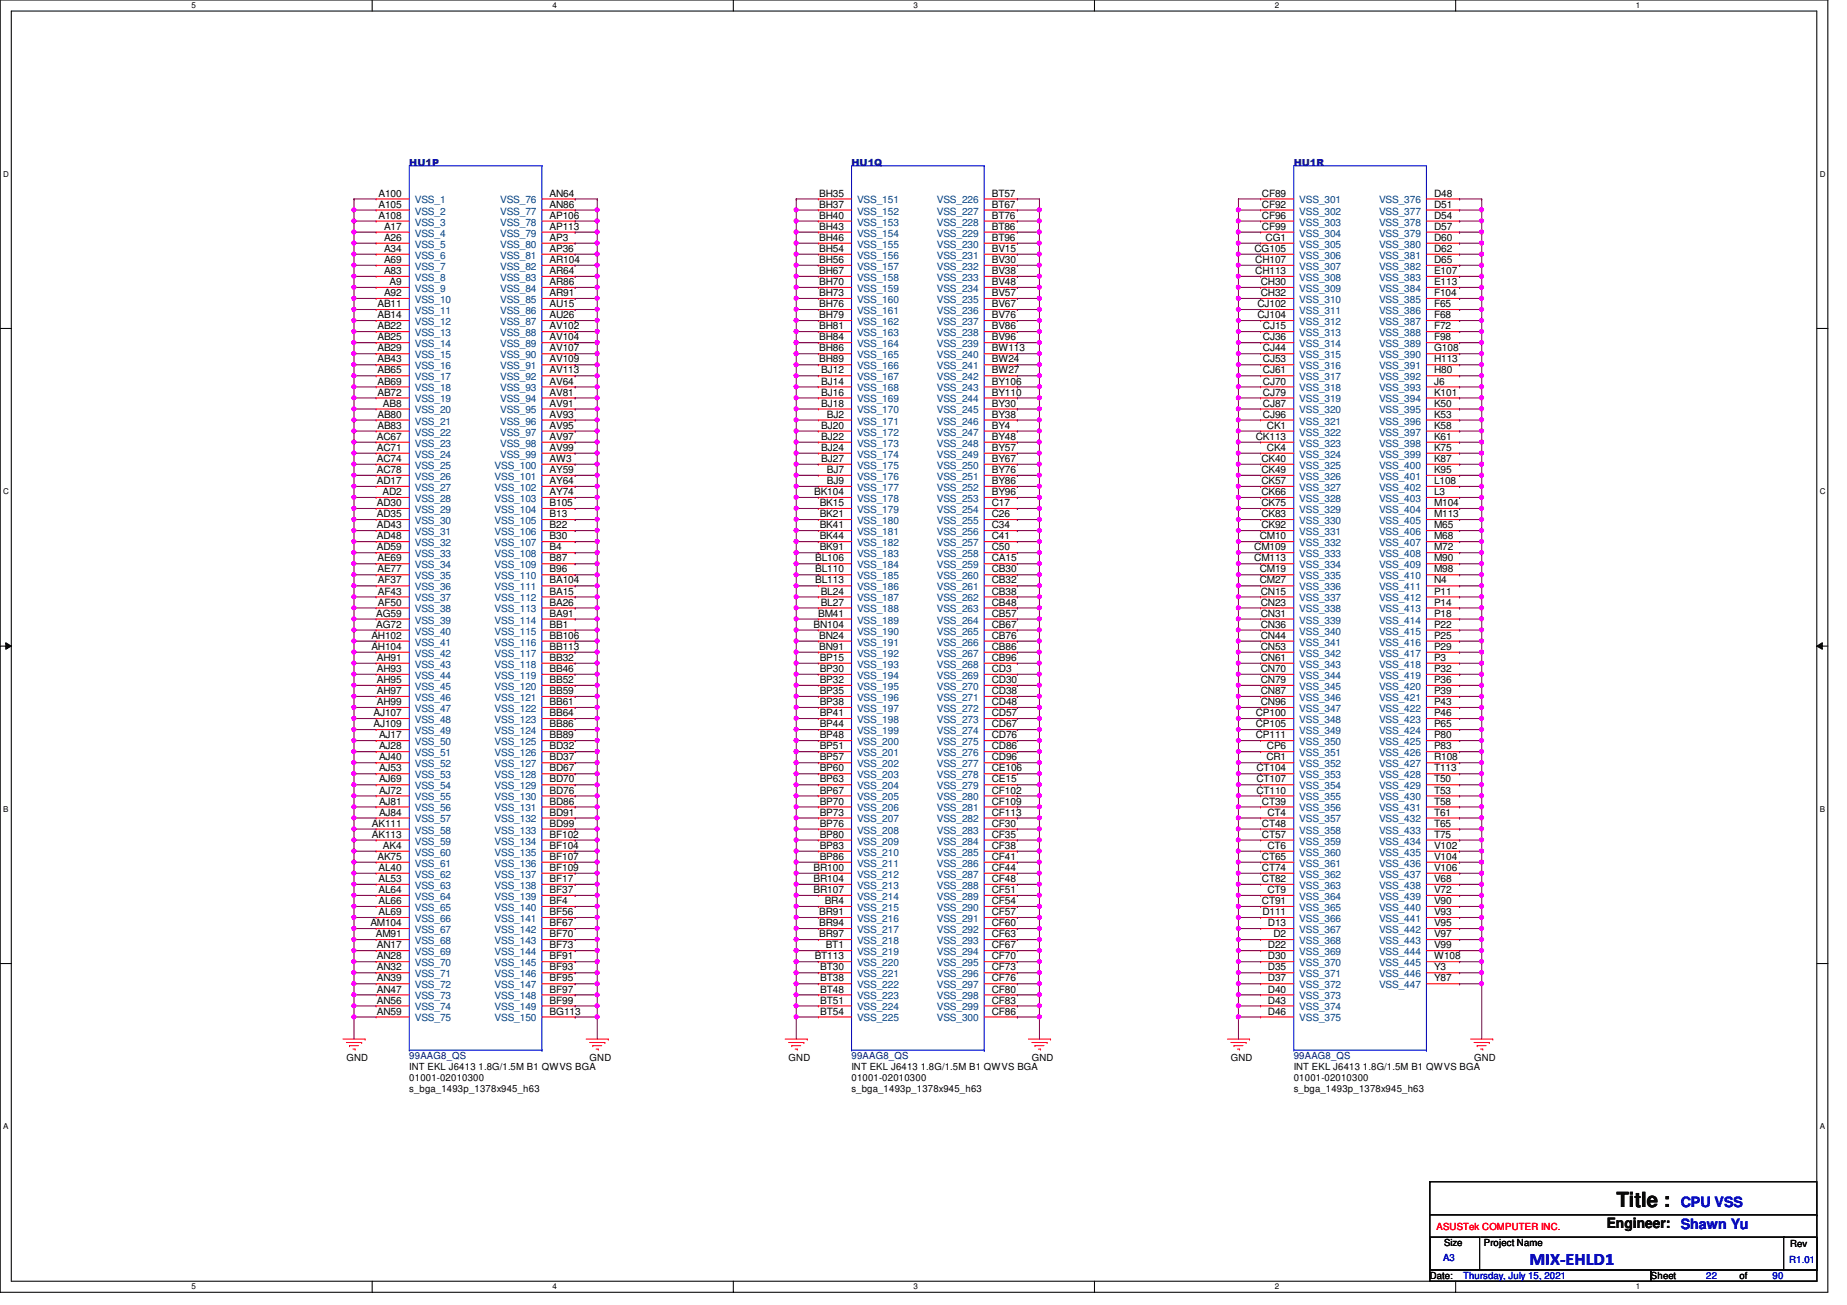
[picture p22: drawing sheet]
<svg xmlns="http://www.w3.org/2000/svg" width="297mm" height="210mm" viewBox="0 0 297 210" stroke-linecap="round" stroke-linejoin="round" font-family="sans-serif">
<defs><g id="words">
<text font-size="3.3" x="260" y="194.1">Title :</text>
<text font-size="2.8" fill="#00f" x="246" y="203.5">MIX-EHLD1</text>
<text font-size="2.3" x="258.4" y="197.5">Engineer:</text>
<g font-size="2.3" fill="#00f">
<text x="270.3" y="194.1">CPU VSS</text>
<text x="270.3" y="197.7">Shawn Yu</text>
</g>
<g font-size="1.6" fill="#000080">
<text x="65.8" y="26.6">HU1P</text>
<text x="136.9" y="26.6">HU1Q</text>
<text x="208.1" y="26.6">HU1R</text>
<text x="65.8" y="170.3">99AAG8_QS</text>
<text x="136.9" y="170.3">99AAG8_QS</text>
<text x="208.1" y="170.3">99AAG8_QS</text>
</g>
<g font-size="1.6">
<text x="60.9" y="31.6">A100</text>
<text x="60.9" y="33.4">A105</text>
<text x="60.9" y="35.2">A108</text>
<text x="88.4" y="31.6">AN64</text>
<text x="88.4" y="33.4">AN86</text>
<text x="88.4" y="35.2">AP106</text>
<text x="131.7" y="35.2">BH40</text>
<text x="131.7" y="31.6">BH35</text>
<text x="131.7" y="33.4">BH37</text>
<text x="159.5" y="31.6">BT57</text>
<text x="159.5" y="33.4">BT67</text>
<text x="159.5" y="35.2">BT76</text>
<text x="202.9" y="31.6">CF89</text>
<text x="202.9" y="33.4">CF92</text>
<text x="202.9" y="35.2">CF96</text>
<text x="230.6" y="31.6">D48</text>
<text x="230.6" y="33.4">D51</text>
<text x="230.6" y="35.2">D54</text>
<text x="61.8" y="37">A17</text>
<text x="61.8" y="38.7">A26</text>
<text x="61.8" y="40.5">A34</text>
<text x="88.4" y="37">AP113</text>
<text x="88.4" y="38.7">AP3</text>
<text x="88.4" y="40.5">AP36</text>
<text x="131.7" y="37">BH43</text>
<text x="131.7" y="38.7">BH46</text>
<text x="131.7" y="40.5">BH54</text>
<text x="159.5" y="38.7">BT96</text>
<text x="159.5" y="40.5">BV15</text>
<text x="159.5" y="37">BT86</text>
<text x="201.8" y="40.5">CG105</text>
<text x="202.9" y="37">CF99</text>
<text x="203.5" y="38.7">CG1</text>
<text x="230.6" y="37">D57</text>
<text x="230.6" y="38.7">D60</text>
<text x="230.6" y="40.5">D62</text>
<text x="61.8" y="42.3">A69</text>
<text x="61.8" y="44.1">A83</text>
<text x="61.8" y="47.6">A92</text>
<text x="62.6" y="45.8">A9</text>
<text x="88.4" y="42.3">AR104</text>
<text x="88.4" y="44.1">AR64</text>
<text x="88.4" y="45.8">AR86</text>
<text x="88.4" y="47.6">AR91</text>
<text x="131.7" y="44.1">BH67</text>
<text x="131.7" y="45.8">BH70</text>
<text x="131.7" y="47.6">BH73</text>
<text x="131.7" y="42.3">BH56</text>
<text x="159.5" y="42.3">BV30</text>
<text x="159.5" y="44.1">BV38</text>
<text x="159.5" y="45.8">BV48</text>
<text x="159.5" y="47.6">BV57</text>
<text x="201.9" y="44.1">CH113</text>
<text x="201.9" y="42.3">CH107</text>
<text x="202.8" y="45.8">CH30</text>
<text x="202.8" y="47.6">CH32</text>
<text x="230.6" y="42.3">D65</text>
<text x="230.6" y="44.1">E107</text>
<text x="230.6" y="45.8">E113</text>
<text x="230.6" y="47.6">F104</text>
<text x="60.7" y="49.4">AB11</text>
<text x="60.7" y="51.2">AB14</text>
<text x="60.7" y="53">AB22</text>
<text x="88.4" y="49.4">AU15</text>
<text x="88.4" y="51.2">AU26</text>
<text x="88.4" y="53">AV102</text>
<text x="131.7" y="49.4">BH76</text>
<text x="131.7" y="51.2">BH79</text>
<text x="131.7" y="53">BH81</text>
<text x="159.5" y="49.4">BV67</text>
<text x="159.5" y="51.2">BV76</text>
<text x="159.5" y="53">BV86</text>
<text x="202.2" y="49.4">CJ102</text>
<text x="202.2" y="51.2">CJ104</text>
<text x="203.1" y="53">CJ15</text>
<text x="230.6" y="49.4">F65</text>
<text x="230.6" y="51.2">F68</text>
<text x="230.6" y="53">F72</text>
<text x="60.7" y="54.7">AB25</text>
<text x="60.7" y="56.5">AB29</text>
<text x="60.7" y="58.3">AB43</text>
<text x="88.4" y="54.7">AV104</text>
<text x="88.4" y="56.5">AV107</text>
<text x="88.4" y="58.3">AV109</text>
<text x="131.7" y="58.3">BH89</text>
<text x="131.7" y="54.7">BH84</text>
<text x="131.7" y="56.5">BH86</text>
<text x="159.5" y="58.3">BW24</text>
<text x="159.5" y="54.7">BV96</text>
<text x="159.5" y="56.5">BW113</text>
<text x="203.1" y="54.7">CJ36</text>
<text x="203.1" y="56.5">CJ44</text>
<text x="203.1" y="58.3">CJ53</text>
<text x="230.6" y="54.7">F98</text>
<text x="230.6" y="56.5">G108</text>
<text x="230.6" y="58.3">H113</text>
<text x="60.7" y="60.1">AB65</text>
<text x="60.7" y="61.8">AB69</text>
<text x="60.7" y="63.6">AB72</text>
<text x="61.6" y="65.4">AB8</text>
<text x="88.4" y="60.1">AV113</text>
<text x="88.4" y="61.8">AV64</text>
<text x="88.4" y="65.4">AV91</text>
<text x="88.4" y="63.6">AV81</text>
<text x="132.1" y="60.1">BJ12</text>
<text x="132.1" y="61.8">BJ14</text>
<text x="132.1" y="63.6">BJ16</text>
<text x="132.1" y="65.4">BJ18</text>
<text x="159.5" y="60.1">BW27</text>
<text x="159.5" y="61.8">BY106</text>
<text x="159.5" y="63.6">BY110</text>
<text x="159.5" y="65.4">BY30</text>
<text x="203.1" y="61.8">CJ70</text>
<text x="203.1" y="63.6">CJ79</text>
<text x="203.1" y="65.4">CJ87</text>
<text x="203.1" y="60.1">CJ61</text>
<text x="230.6" y="60.1">H80</text>
<text x="230.6" y="61.8">J6</text>
<text x="230.6" y="63.6">K101</text>
<text x="230.6" y="65.4">K50</text>
<text x="60.6" y="70.7">AC67</text>
<text x="60.7" y="67.2">AB80</text>
<text x="60.7" y="69">AB83</text>
<text x="88.4" y="67.2">AV93</text>
<text x="88.4" y="69">AV95</text>
<text x="88.4" y="70.7">AV97</text>
<text x="132.1" y="69">BJ20</text>
<text x="132.1" y="70.7">BJ22</text>
<text x="133" y="67.2">BJ2</text>
<text x="159.5" y="67.2">BY38</text>
<text x="159.5" y="69">BY4</text>
<text x="159.5" y="70.7">BY48</text>
<text x="202" y="70.7">CK113</text>
<text x="203.1" y="67.2">CJ96</text>
<text x="203.7" y="69">CK1</text>
<text x="230.6" y="67.2">K53</text>
<text x="230.6" y="69">K58</text>
<text x="230.6" y="70.7">K61</text>
<text x="60.6" y="72.5">AC71</text>
<text x="60.6" y="74.3">AC74</text>
<text x="60.6" y="76.1">AC78</text>
<text x="60.6" y="77.9">AD17</text>
<text x="88.4" y="72.5">AV99</text>
<text x="88.4" y="74.3">AW3</text>
<text x="88.4" y="76.1">AY59</text>
<text x="88.4" y="77.9">AY64</text>
<text x="132.1" y="72.5">BJ24</text>
<text x="132.1" y="74.3">BJ27</text>
<text x="133" y="76.1">BJ7</text>
<text x="133" y="77.9">BJ9</text>
<text x="159.5" y="74.3">BY67</text>
<text x="159.5" y="76.1">BY76</text>
<text x="159.5" y="77.9">BY86</text>
<text x="159.5" y="72.5">BY57</text>
<text x="202.9" y="74.3">CK40</text>
<text x="202.9" y="76.1">CK49</text>
<text x="202.9" y="77.9">CK57</text>
<text x="203.7" y="72.5">CK4</text>
<text x="230.6" y="72.5">K75</text>
<text x="230.6" y="74.3">K87</text>
<text x="230.6" y="76.1">K95</text>
<text x="230.6" y="77.9">L108</text>
<text x="60.6" y="81.4">AD30</text>
<text x="60.6" y="83.2">AD35</text>
<text x="61.5" y="79.6">AD2</text>
<text x="88.4" y="81.4">B105</text>
<text x="88.4" y="83.2">B13</text>
<text x="88.4" y="79.6">AY74</text>
<text x="130.9" y="79.6">BK104</text>
<text x="131.8" y="81.4">BK15</text>
<text x="131.8" y="83.2">BK21</text>
<text x="159.5" y="79.6">BY96</text>
<text x="159.5" y="81.4">C17</text>
<text x="159.5" y="83.2">C26</text>
<text x="202.9" y="79.6">CK66</text>
<text x="202.9" y="81.4">CK75</text>
<text x="202.9" y="83.2">CK83</text>
<text x="230.6" y="79.6">L3</text>
<text x="230.6" y="83.2">M113</text>
<text x="230.6" y="81.4">M104</text>
<text x="60.6" y="85">AD43</text>
<text x="60.6" y="86.7">AD48</text>
<text x="60.6" y="88.5">AD59</text>
<text x="88.4" y="85">B22</text>
<text x="88.4" y="86.7">B30</text>
<text x="88.4" y="88.5">B4</text>
<text x="131.8" y="88.5">BK91</text>
<text x="131.8" y="85">BK41</text>
<text x="131.8" y="86.7">BK44</text>
<text x="159.5" y="85">C34</text>
<text x="159.5" y="86.7">C41</text>
<text x="159.5" y="88.5">C50</text>
<text x="201.7" y="88.5">CM109</text>
<text x="202.6" y="86.7">CM10</text>
<text x="202.9" y="85">CK92</text>
<text x="230.6" y="85">M65</text>
<text x="230.6" y="86.7">M68</text>
<text x="230.6" y="88.5">M72</text>
<text x="60.7" y="92.1">AE77</text>
<text x="60.7" y="90.3">AE69</text>
<text x="60.8" y="95.6">AF43</text>
<text x="60.8" y="93.9">AF37</text>
<text x="88.4" y="90.3">B87</text>
<text x="88.4" y="92.1">B96</text>
<text x="88.4" y="93.9">BA104</text>
<text x="88.4" y="95.6">BA15</text>
<text x="131.1" y="90.3">BL106</text>
<text x="131.1" y="92.1">BL110</text>
<text x="131.1" y="93.9">BL113</text>
<text x="132" y="95.6">BL24</text>
<text x="159.5" y="90.3">CA15</text>
<text x="159.5" y="92.1">CB30</text>
<text x="159.5" y="93.9">CB32</text>
<text x="159.5" y="95.6">CB38</text>
<text x="201.7" y="90.3">CM113</text>
<text x="202.6" y="92.1">CM19</text>
<text x="202.6" y="93.9">CM27</text>
<text x="202.8" y="95.6">CN15</text>
<text x="230.6" y="90.3">M90</text>
<text x="230.6" y="92.1">M98</text>
<text x="230.6" y="93.9">N4</text>
<text x="230.6" y="95.6">P11</text>
<text x="60.5" y="101">AG72</text>
<text x="60.5" y="99.2">AG59</text>
<text x="60.8" y="97.4">AF50</text>
<text x="88.4" y="97.4">BA26</text>
<text x="88.4" y="99.2">BA91</text>
<text x="88.4" y="101">BB1</text>
<text x="130.8" y="101">BN104</text>
<text x="131.6" y="99.2">BM41</text>
<text x="132" y="97.4">BL27</text>
<text x="159.5" y="97.4">CB48</text>
<text x="159.5" y="99.2">CB57</text>
<text x="159.5" y="101">CB67</text>
<text x="202.8" y="97.4">CN23</text>
<text x="202.8" y="99.2">CN31</text>
<text x="202.8" y="101">CN36</text>
<text x="230.6" y="97.4">P14</text>
<text x="230.6" y="101">P22</text>
<text x="230.6" y="99.2">P18</text>
<text x="59.7" y="102.7">AH102</text>
<text x="59.7" y="104.5">AH104</text>
<text x="60.6" y="106.3">AH91</text>
<text x="88.4" y="102.7">BB106</text>
<text x="88.4" y="104.5">BB113</text>
<text x="88.4" y="106.3">BB32</text>
<text x="131.7" y="102.7">BN24</text>
<text x="131.7" y="104.5">BN91</text>
<text x="131.8" y="106.3">BP15</text>
<text x="159.5" y="102.7">CB76</text>
<text x="159.5" y="106.3">CB96</text>
<text x="159.5" y="104.5">CB86</text>
<text x="202.8" y="102.7">CN44</text>
<text x="202.8" y="104.5">CN53</text>
<text x="202.8" y="106.3">CN61</text>
<text x="230.6" y="102.7">P25</text>
<text x="230.6" y="104.5">P29</text>
<text x="230.6" y="106.3">P3</text>
<text x="60.6" y="109.9">AH95</text>
<text x="60.6" y="111.6">AH97</text>
<text x="60.6" y="113.4">AH99</text>
<text x="60.6" y="108.1">AH93</text>
<text x="88.4" y="108.1">BB46</text>
<text x="88.4" y="111.6">BB59</text>
<text x="88.4" y="109.9">BB52</text>
<text x="88.4" y="113.4">BB61</text>
<text x="131.8" y="108.1">BP30</text>
<text x="131.8" y="109.9">BP32</text>
<text x="131.8" y="111.6">BP35</text>
<text x="131.8" y="113.4">BP38</text>
<text x="159.5" y="108.1">CD3</text>
<text x="159.5" y="109.9">CD30</text>
<text x="159.5" y="111.6">CD38</text>
<text x="159.5" y="113.4">CD48</text>
<text x="202.8" y="108.1">CN70</text>
<text x="202.8" y="109.9">CN79</text>
<text x="202.8" y="113.4">CN96</text>
<text x="202.8" y="111.6">CN87</text>
<text x="230.6" y="108.1">P32</text>
<text x="230.6" y="109.9">P36</text>
<text x="230.6" y="111.6">P39</text>
<text x="230.6" y="113.4">P43</text>
<text x="60.1" y="115.2">AJ107</text>
<text x="60.1" y="117">AJ109</text>
<text x="61" y="118.7">AJ17</text>
<text x="88.4" y="117">BB86</text>
<text x="88.4" y="118.7">BB89</text>
<text x="88.4" y="115.2">BB64</text>
<text x="131.8" y="117">BP44</text>
<text x="131.8" y="118.7">BP48</text>
<text x="131.8" y="115.2">BP41</text>
<text x="159.5" y="115.2">CD57</text>
<text x="159.5" y="117">CD67</text>
<text x="159.5" y="118.7">CD76</text>
<text x="202" y="115.2">CP100</text>
<text x="202" y="117">CP105</text>
<text x="202" y="118.7">CP111</text>
<text x="230.6" y="115.2">P46</text>
<text x="230.6" y="117">P65</text>
<text x="230.6" y="118.7">P80</text>
<text x="61" y="120.5">AJ28</text>
<text x="61" y="122.3">AJ40</text>
<text x="61" y="124.1">AJ53</text>
<text x="61" y="125.9">AJ69</text>
<text x="88.4" y="120.5">BD32</text>
<text x="88.4" y="122.3">BD37</text>
<text x="88.4" y="124.1">BD67</text>
<text x="88.4" y="125.9">BD70</text>
<text x="131.8" y="122.3">BP57</text>
<text x="131.8" y="124.1">BP60</text>
<text x="131.8" y="125.9">BP63</text>
<text x="131.8" y="120.5">BP51</text>
<text x="159.5" y="120.5">CD86</text>
<text x="159.5" y="124.1">CE106</text>
<text x="159.5" y="125.9">CE15</text>
<text x="159.5" y="122.3">CD96</text>
<text x="202.1" y="124.1">CT104</text>
<text x="202.1" y="125.9">CT107</text>
<text x="203.7" y="122.3">CR1</text>
<text x="203.7" y="120.5">CP6</text>
<text x="230.6" y="120.5">P83</text>
<text x="230.6" y="122.3">R108</text>
<text x="230.6" y="124.1">T113</text>
<text x="230.6" y="125.9">T50</text>
<text x="61" y="129.4">AJ81</text>
<text x="61" y="131.2">AJ84</text>
<text x="61" y="127.6">AJ72</text>
<text x="88.4" y="127.6">BD76</text>
<text x="88.4" y="129.4">BD86</text>
<text x="88.4" y="131.2">BD91</text>
<text x="131.8" y="127.6">BP67</text>
<text x="131.8" y="129.4">BP70</text>
<text x="131.8" y="131.2">BP73</text>
<text x="159.5" y="127.6">CF102</text>
<text x="159.5" y="129.4">CF109</text>
<text x="159.5" y="131.2">CF113</text>
<text x="202.1" y="127.6">CT110</text>
<text x="202.9" y="129.4">CT39</text>
<text x="203.8" y="131.2">CT4</text>
<text x="230.6" y="127.6">T53</text>
<text x="230.6" y="129.4">T58</text>
<text x="230.6" y="131.2">T61</text>
<text x="59.8" y="133">AK111</text>
<text x="59.8" y="134.7">AK113</text>
<text x="61.6" y="136.5">AK4</text>
<text x="88.4" y="133">BD99</text>
<text x="88.4" y="134.7">BF102</text>
<text x="88.4" y="136.5">BF104</text>
<text x="131.8" y="133">BP76</text>
<text x="131.8" y="136.5">BP83</text>
<text x="131.8" y="134.7">BP80</text>
<text x="159.5" y="133">CF30</text>
<text x="159.5" y="134.7">CF35</text>
<text x="159.5" y="136.5">CF38</text>
<text x="202.9" y="133">CT48</text>
<text x="202.9" y="134.7">CT57</text>
<text x="203.8" y="136.5">CT6</text>
<text x="230.6" y="133">T65</text>
<text x="230.6" y="134.7">T75</text>
<text x="230.6" y="136.5">V102</text>
<text x="60.7" y="138.3">AK75</text>
<text x="60.9" y="140.1">AL40</text>
<text x="60.9" y="143.6">AL64</text>
<text x="60.9" y="141.9">AL53</text>
<text x="88.4" y="138.3">BF107</text>
<text x="88.4" y="140.1">BF109</text>
<text x="88.4" y="141.9">BF17</text>
<text x="88.4" y="143.6">BF37</text>
<text x="130.8" y="140.1">BR100</text>
<text x="130.8" y="141.9">BR104</text>
<text x="130.8" y="143.6">BR107</text>
<text x="131.8" y="138.3">BP86</text>
<text x="159.5" y="138.3">CF41</text>
<text x="159.5" y="141.9">CF48</text>
<text x="159.5" y="143.6">CF51</text>
<text x="159.5" y="140.1">CF44</text>
<text x="202.9" y="138.3">CT65</text>
<text x="202.9" y="140.1">CT74</text>
<text x="202.9" y="141.9">CT82</text>
<text x="203.8" y="143.6">CT9</text>
<text x="230.6" y="138.3">V104</text>
<text x="230.6" y="140.1">V106</text>
<text x="230.6" y="141.9">V68</text>
<text x="230.6" y="143.6">V72</text>
<text x="59.6" y="149">AM104</text>
<text x="60.9" y="145.4">AL66</text>
<text x="60.9" y="147.2">AL69</text>
<text x="88.4" y="145.4">BF4</text>
<text x="88.4" y="147.2">BF56</text>
<text x="88.4" y="149">BF67</text>
<text x="131.7" y="147.2">BR91</text>
<text x="131.7" y="149">BR94</text>
<text x="132.6" y="145.4">BR4</text>
<text x="159.5" y="145.4">CF54</text>
<text x="159.5" y="147.2">CF57</text>
<text x="159.5" y="149">CF60</text>
<text x="202.9" y="145.4">CT91</text>
<text x="203" y="147.2">D111</text>
<text x="203.9" y="149">D13</text>
<text x="230.6" y="147.2">V93</text>
<text x="230.6" y="149">V95</text>
<text x="230.6" y="145.4">V90</text>
<text x="60.4" y="150.7">AM91</text>
<text x="60.6" y="152.5">AN17</text>
<text x="60.6" y="154.3">AN28</text>
<text x="88.4" y="152.5">BF73</text>
<text x="88.4" y="154.3">BF91</text>
<text x="88.4" y="150.7">BF70</text>
<text x="131" y="154.3">BT113</text>
<text x="131.7" y="150.7">BR97</text>
<text x="132.8" y="152.5">BT1</text>
<text x="159.5" y="150.7">CF63</text>
<text x="159.5" y="152.5">CF67</text>
<text x="159.5" y="154.3">CF70</text>
<text x="203.9" y="152.5">D22</text>
<text x="203.9" y="154.3">D30</text>
<text x="204.8" y="150.7">D2</text>
<text x="230.6" y="150.7">V97</text>
<text x="230.6" y="152.5">V99</text>
<text x="230.6" y="154.3">W108</text>
<text x="60.6" y="156.1">AN32</text>
<text x="60.6" y="157.9">AN39</text>
<text x="60.6" y="159.6">AN47</text>
<text x="60.6" y="161.4">AN56</text>
<text x="88.4" y="156.1">BF93</text>
<text x="88.4" y="157.9">BF95</text>
<text x="88.4" y="159.6">BF97</text>
<text x="88.4" y="161.4">BF99</text>
<text x="131.9" y="156.1">BT30</text>
<text x="131.9" y="157.9">BT38</text>
<text x="131.9" y="159.6">BT48</text>
<text x="131.9" y="161.4">BT51</text>
<text x="159.5" y="156.1">CF73</text>
<text x="159.5" y="159.6">CF80</text>
<text x="159.5" y="157.9">CF76</text>
<text x="159.5" y="161.4">CF83</text>
<text x="203.9" y="156.1">D35</text>
<text x="203.9" y="157.9">D37</text>
<text x="203.9" y="159.6">D40</text>
<text x="203.9" y="161.4">D43</text>
<text x="230.6" y="156.1">Y3</text>
<text x="230.6" y="157.9">Y87</text>
<text x="60.6" y="163.2">AN59</text>
<text x="88.4" y="163.2">BG113</text>
<text x="131.9" y="163.2">BT54</text>
<text x="159.5" y="163.2">CF86</text>
<text x="203.9" y="163.2">D46</text>
<text x="55.7" y="170.7">GND</text>
<text x="65.8" y="173.9">01001-02010300</text>
<text x="65.8" y="172.1">INT EKL J6413 1.8G/1.5M B1 QWVS BGA</text>
<text x="94.8" y="170.7">GND</text>
<text x="126.8" y="170.7">GND</text>
<text x="136.9" y="173.9">01001-02010300</text>
<text x="136.9" y="172.1">INT EKL J6413 1.8G/1.5M B1 QWVS BGA</text>
<text x="165.9" y="170.7">GND</text>
<text x="197.9" y="170.7">GND</text>
<text x="208.1" y="173.9">01001-02010300</text>
<text x="208.1" y="172.1">INT EKL J6413 1.8G/1.5M B1 QWVS BGA</text>
<text x="237.1" y="170.7">GND</text>
<text x="65.8" y="175.7">s_bga_1493p_1378x945_h63</text>
<text x="136.9" y="175.7">s_bga_1493p_1378x945_h63</text>
<text x="208.1" y="175.7">s_bga_1493p_1378x945_h63</text>
<text x="232.2" y="200.4">Size</text>
<text x="238.6" y="200.4">Project Name</text>
<text x="287.9" y="200.6">Rev</text>
<text x="230" y="205.7">Date:</text>
<text x="265.5" y="205.7">Sheet</text>
<text x="279.7" y="205.7">of</text>
</g>
<g font-size="1.6" fill="#004080">
<text x="66.7" y="32.7">VSS_1</text>
<text x="66.7" y="34.5">VSS_2</text>
<text x="80.4" y="32.7">VSS_76</text>
<text x="80.4" y="34.5">VSS_77</text>
<text x="137.8" y="32.7">VSS_151</text>
<text x="137.8" y="34.5">VSS_152</text>
<text x="150.7" y="32.7">VSS_226</text>
<text x="150.7" y="34.5">VSS_227</text>
<text x="209" y="32.7">VSS_301</text>
<text x="209" y="34.5">VSS_302</text>
<text x="221.8" y="32.7">VSS_376</text>
<text x="221.8" y="34.5">VSS_377</text>
<text x="66.7" y="38.1">VSS_4</text>
<text x="66.7" y="39.8">VSS_5</text>
<text x="66.7" y="41.6">VSS_6</text>
<text x="66.7" y="36.3">VSS_3</text>
<text x="80.4" y="36.3">VSS_78</text>
<text x="80.4" y="38.1">VSS_79</text>
<text x="80.4" y="39.8">VSS_80</text>
<text x="80.4" y="41.6">VSS_81</text>
<text x="137.8" y="36.3">VSS_153</text>
<text x="137.8" y="38.1">VSS_154</text>
<text x="137.8" y="39.8">VSS_155</text>
<text x="137.8" y="41.6">VSS_156</text>
<text x="150.7" y="36.3">VSS_228</text>
<text x="150.7" y="39.8">VSS_230</text>
<text x="150.7" y="41.6">VSS_231</text>
<text x="150.7" y="38.1">VSS_229</text>
<text x="209" y="36.3">VSS_303</text>
<text x="209" y="38.1">VSS_304</text>
<text x="209" y="39.8">VSS_305</text>
<text x="209" y="41.6">VSS_306</text>
<text x="221.8" y="36.3">VSS_378</text>
<text x="221.8" y="38.1">VSS_379</text>
<text x="221.8" y="39.8">VSS_380</text>
<text x="221.8" y="41.6">VSS_381</text>
<text x="66.7" y="43.4">VSS_7</text>
<text x="66.7" y="45.2">VSS_8</text>
<text x="66.7" y="46.9">VSS_9</text>
<text x="80.4" y="43.4">VSS_82</text>
<text x="80.4" y="45.2">VSS_83</text>
<text x="80.4" y="46.9">VSS_84</text>
<text x="137.8" y="45.2">VSS_158</text>
<text x="137.8" y="46.9">VSS_159</text>
<text x="137.8" y="43.4">VSS_157</text>
<text x="150.7" y="43.4">VSS_232</text>
<text x="150.7" y="45.2">VSS_233</text>
<text x="150.7" y="46.9">VSS_234</text>
<text x="209" y="45.2">VSS_308</text>
<text x="209" y="46.9">VSS_309</text>
<text x="209" y="43.4">VSS_307</text>
<text x="221.8" y="43.4">VSS_382</text>
<text x="221.8" y="45.2">VSS_383</text>
<text x="221.8" y="46.9">VSS_384</text>
<text x="66.7" y="48.7">VSS_10</text>
<text x="66.7" y="50.5">VSS_11</text>
<text x="66.7" y="52.3">VSS_12</text>
<text x="80.4" y="48.7">VSS_85</text>
<text x="80.4" y="50.5">VSS_86</text>
<text x="80.4" y="52.3">VSS_87</text>
<text x="137.8" y="48.7">VSS_160</text>
<text x="137.8" y="50.5">VSS_161</text>
<text x="137.8" y="52.3">VSS_162</text>
<text x="150.7" y="48.7">VSS_235</text>
<text x="150.7" y="50.5">VSS_236</text>
<text x="150.7" y="52.3">VSS_237</text>
<text x="209" y="48.7">VSS_310</text>
<text x="209" y="50.5">VSS_311</text>
<text x="209" y="52.3">VSS_312</text>
<text x="221.8" y="50.5">VSS_386</text>
<text x="221.8" y="52.3">VSS_387</text>
<text x="221.8" y="48.7">VSS_385</text>
<text x="66.7" y="54.1">VSS_13</text>
<text x="66.7" y="55.8">VSS_14</text>
<text x="66.7" y="57.6">VSS_15</text>
<text x="66.7" y="59.4">VSS_16</text>
<text x="80.4" y="54.1">VSS_88</text>
<text x="80.4" y="55.8">VSS_89</text>
<text x="80.4" y="57.6">VSS_90</text>
<text x="80.4" y="59.4">VSS_91</text>
<text x="137.8" y="59.4">VSS_166</text>
<text x="137.8" y="54.1">VSS_163</text>
<text x="137.8" y="55.8">VSS_164</text>
<text x="137.8" y="57.6">VSS_165</text>
<text x="150.7" y="54.1">VSS_238</text>
<text x="150.7" y="59.4">VSS_241</text>
<text x="150.7" y="55.8">VSS_239</text>
<text x="150.7" y="57.6">VSS_240</text>
<text x="209" y="54.1">VSS_313</text>
<text x="209" y="55.8">VSS_314</text>
<text x="209" y="57.6">VSS_315</text>
<text x="209" y="59.4">VSS_316</text>
<text x="221.8" y="54.1">VSS_388</text>
<text x="221.8" y="55.8">VSS_389</text>
<text x="221.8" y="57.6">VSS_390</text>
<text x="221.8" y="59.4">VSS_391</text>
<text x="66.7" y="61.2">VSS_17</text>
<text x="66.7" y="62.9">VSS_18</text>
<text x="66.7" y="64.7">VSS_19</text>
<text x="80.4" y="61.2">VSS_92</text>
<text x="80.4" y="62.9">VSS_93</text>
<text x="80.4" y="64.7">VSS_94</text>
<text x="137.8" y="61.2">VSS_167</text>
<text x="137.8" y="62.9">VSS_168</text>
<text x="137.8" y="64.7">VSS_169</text>
<text x="150.7" y="61.2">VSS_242</text>
<text x="150.7" y="62.9">VSS_243</text>
<text x="150.7" y="64.7">VSS_244</text>
<text x="209" y="62.9">VSS_318</text>
<text x="209" y="64.7">VSS_319</text>
<text x="209" y="61.2">VSS_317</text>
<text x="221.8" y="61.2">VSS_392</text>
<text x="221.8" y="62.9">VSS_393</text>
<text x="221.8" y="64.7">VSS_394</text>
<text x="66.7" y="66.5">VSS_20</text>
<text x="66.7" y="68.3">VSS_21</text>
<text x="66.7" y="70.1">VSS_22</text>
<text x="66.7" y="71.8">VSS_23</text>
<text x="80.4" y="66.5">VSS_95</text>
<text x="80.4" y="68.3">VSS_96</text>
<text x="80.4" y="70.1">VSS_97</text>
<text x="80.4" y="71.8">VSS_98</text>
<text x="137.8" y="66.5">VSS_170</text>
<text x="137.8" y="68.3">VSS_171</text>
<text x="137.8" y="70.1">VSS_172</text>
<text x="137.8" y="71.8">VSS_173</text>
<text x="150.7" y="66.5">VSS_245</text>
<text x="150.7" y="68.3">VSS_246</text>
<text x="150.7" y="70.1">VSS_247</text>
<text x="150.7" y="71.8">VSS_248</text>
<text x="209" y="66.5">VSS_320</text>
<text x="209" y="68.3">VSS_321</text>
<text x="209" y="70.1">VSS_322</text>
<text x="209" y="71.8">VSS_323</text>
<text x="221.8" y="66.5">VSS_395</text>
<text x="221.8" y="68.3">VSS_396</text>
<text x="221.8" y="70.1">VSS_397</text>
<text x="221.8" y="71.8">VSS_398</text>
<text x="66.7" y="73.6">VSS_24</text>
<text x="66.7" y="75.4">VSS_25</text>
<text x="66.7" y="77.2">VSS_26</text>
<text x="79.5" y="75.4">VSS_100</text>
<text x="79.5" y="77.2">VSS_101</text>
<text x="80.4" y="73.6">VSS_99</text>
<text x="137.8" y="77.2">VSS_176</text>
<text x="137.8" y="73.6">VSS_174</text>
<text x="137.8" y="75.4">VSS_175</text>
<text x="150.7" y="75.4">VSS_250</text>
<text x="150.7" y="77.2">VSS_251</text>
<text x="150.7" y="73.6">VSS_249</text>
<text x="209" y="73.6">VSS_324</text>
<text x="209" y="75.4">VSS_325</text>
<text x="209" y="77.2">VSS_326</text>
<text x="221.8" y="73.6">VSS_399</text>
<text x="221.8" y="75.4">VSS_400</text>
<text x="221.8" y="77.2">VSS_401</text>
<text x="66.7" y="82.5">VSS_29</text>
<text x="66.7" y="79">VSS_27</text>
<text x="66.7" y="80.7">VSS_28</text>
<text x="79.5" y="82.5">VSS_104</text>
<text x="79.5" y="79">VSS_102</text>
<text x="79.5" y="80.7">VSS_103</text>
<text x="137.8" y="79">VSS_177</text>
<text x="137.8" y="80.7">VSS_178</text>
<text x="137.8" y="82.5">VSS_179</text>
<text x="150.7" y="79">VSS_252</text>
<text x="150.7" y="80.7">VSS_253</text>
<text x="150.7" y="82.5">VSS_254</text>
<text x="209" y="80.7">VSS_328</text>
<text x="209" y="82.5">VSS_329</text>
<text x="209" y="79">VSS_327</text>
<text x="221.8" y="79">VSS_402</text>
<text x="221.8" y="80.7">VSS_403</text>
<text x="221.8" y="82.5">VSS_404</text>
<text x="66.7" y="86.1">VSS_31</text>
<text x="66.7" y="84.3">VSS_30</text>
<text x="66.7" y="87.8">VSS_32</text>
<text x="66.7" y="89.6">VSS_33</text>
<text x="79.5" y="84.3">VSS_105</text>
<text x="79.5" y="86.1">VSS_106</text>
<text x="79.5" y="87.8">VSS_107</text>
<text x="79.5" y="89.6">VSS_108</text>
<text x="137.8" y="89.6">VSS_183</text>
<text x="137.8" y="84.3">VSS_180</text>
<text x="137.8" y="86.1">VSS_181</text>
<text x="137.8" y="87.8">VSS_182</text>
<text x="150.7" y="84.3">VSS_255</text>
<text x="150.7" y="86.1">VSS_256</text>
<text x="150.7" y="87.8">VSS_257</text>
<text x="150.7" y="89.6">VSS_258</text>
<text x="209" y="84.3">VSS_330</text>
<text x="209" y="86.1">VSS_331</text>
<text x="209" y="87.8">VSS_332</text>
<text x="209" y="89.6">VSS_333</text>
<text x="221.8" y="84.3">VSS_405</text>
<text x="221.8" y="86.1">VSS_406</text>
<text x="221.8" y="87.8">VSS_407</text>
<text x="221.8" y="89.6">VSS_408</text>
<text x="66.7" y="93.2">VSS_35</text>
<text x="66.7" y="91.4">VSS_34</text>
<text x="66.7" y="95">VSS_36</text>
<text x="79.5" y="91.4">VSS_109</text>
<text x="79.5" y="93.2">VSS_110</text>
<text x="79.5" y="95">VSS_111</text>
<text x="137.8" y="91.4">VSS_184</text>
<text x="137.8" y="93.2">VSS_185</text>
<text x="137.8" y="95">VSS_186</text>
<text x="150.7" y="91.4">VSS_259</text>
<text x="150.7" y="93.2">VSS_260</text>
<text x="150.7" y="95">VSS_261</text>
<text x="209" y="91.4">VSS_334</text>
<text x="209" y="93.2">VSS_335</text>
<text x="209" y="95">VSS_336</text>
<text x="221.8" y="91.4">VSS_409</text>
<text x="221.8" y="93.2">VSS_410</text>
<text x="221.8" y="95">VSS_411</text>
<text x="66.7" y="96.7">VSS_37</text>
<text x="66.7" y="98.5">VSS_38</text>
<text x="66.7" y="100.3">VSS_39</text>
<text x="79.5" y="96.7">VSS_112</text>
<text x="79.5" y="98.5">VSS_113</text>
<text x="79.5" y="100.3">VSS_114</text>
<text x="137.8" y="98.5">VSS_188</text>
<text x="137.8" y="96.7">VSS_187</text>
<text x="137.8" y="100.3">VSS_189</text>
<text x="150.7" y="96.7">VSS_262</text>
<text x="150.7" y="98.5">VSS_263</text>
<text x="150.7" y="100.3">VSS_264</text>
<text x="209" y="98.5">VSS_338</text>
<text x="209" y="100.3">VSS_339</text>
<text x="209" y="96.7">VSS_337</text>
<text x="221.8" y="96.7">VSS_412</text>
<text x="221.8" y="98.5">VSS_413</text>
<text x="221.8" y="100.3">VSS_414</text>
<text x="66.7" y="102.1">VSS_40</text>
<text x="66.7" y="107.4">VSS_43</text>
<text x="66.7" y="103.8">VSS_41</text>
<text x="66.7" y="105.6">VSS_42</text>
<text x="79.5" y="102.1">VSS_115</text>
<text x="79.5" y="103.8">VSS_116</text>
<text x="79.5" y="105.6">VSS_117</text>
<text x="79.5" y="107.4">VSS_118</text>
<text x="137.8" y="102.1">VSS_190</text>
<text x="137.8" y="103.8">VSS_191</text>
<text x="137.8" y="105.6">VSS_192</text>
<text x="137.8" y="107.4">VSS_193</text>
<text x="150.7" y="102.1">VSS_265</text>
<text x="150.7" y="103.8">VSS_266</text>
<text x="150.7" y="107.4">VSS_268</text>
<text x="150.7" y="105.6">VSS_267</text>
<text x="209" y="102.1">VSS_340</text>
<text x="209" y="103.8">VSS_341</text>
<text x="209" y="105.6">VSS_342</text>
<text x="209" y="107.4">VSS_343</text>
<text x="221.8" y="102.1">VSS_415</text>
<text x="221.8" y="103.8">VSS_416</text>
<text x="221.8" y="105.6">VSS_417</text>
<text x="221.8" y="107.4">VSS_418</text>
<text x="66.7" y="111">VSS_45</text>
<text x="66.7" y="112.7">VSS_46</text>
<text x="66.7" y="109.2">VSS_44</text>
<text x="79.5" y="109.2">VSS_119</text>
<text x="79.5" y="112.7">VSS_121</text>
<text x="79.5" y="111">VSS_120</text>
<text x="137.8" y="109.2">VSS_194</text>
<text x="137.8" y="111">VSS_195</text>
<text x="137.8" y="112.7">VSS_196</text>
<text x="150.7" y="109.2">VSS_269</text>
<text x="150.7" y="111">VSS_270</text>
<text x="150.7" y="112.7">VSS_271</text>
<text x="209" y="109.2">VSS_344</text>
<text x="209" y="111">VSS_345</text>
<text x="209" y="112.7">VSS_346</text>
<text x="221.8" y="109.2">VSS_419</text>
<text x="221.8" y="111">VSS_420</text>
<text x="221.8" y="112.7">VSS_421</text>
<text x="66.7" y="114.5">VSS_47</text>
<text x="66.7" y="116.3">VSS_48</text>
<text x="66.7" y="118.1">VSS_49</text>
<text x="66.7" y="119.8">VSS_50</text>
<text x="79.5" y="118.1">VSS_124</text>
<text x="79.5" y="119.8">VSS_125</text>
<text x="79.5" y="114.5">VSS_122</text>
<text x="79.5" y="116.3">VSS_123</text>
<text x="137.8" y="114.5">VSS_197</text>
<text x="137.8" y="118.1">VSS_199</text>
<text x="137.8" y="119.8">VSS_200</text>
<text x="137.8" y="116.3">VSS_198</text>
<text x="150.7" y="114.5">VSS_272</text>
<text x="150.7" y="116.3">VSS_273</text>
<text x="150.7" y="118.1">VSS_274</text>
<text x="150.7" y="119.8">VSS_275</text>
<text x="209" y="114.5">VSS_347</text>
<text x="209" y="116.3">VSS_348</text>
<text x="209" y="118.1">VSS_349</text>
<text x="209" y="119.8">VSS_350</text>
<text x="221.8" y="114.5">VSS_422</text>
<text x="221.8" y="116.3">VSS_423</text>
<text x="221.8" y="118.1">VSS_424</text>
<text x="221.8" y="119.8">VSS_425</text>
<text x="66.7" y="121.6">VSS_51</text>
<text x="66.7" y="123.4">VSS_52</text>
<text x="66.7" y="125.2">VSS_53</text>
<text x="79.5" y="121.6">VSS_126</text>
<text x="79.5" y="123.4">VSS_127</text>
<text x="79.5" y="125.2">VSS_128</text>
<text x="137.8" y="123.4">VSS_202</text>
<text x="137.8" y="125.2">VSS_203</text>
<text x="137.8" y="121.6">VSS_201</text>
<text x="150.7" y="121.6">VSS_276</text>
<text x="150.7" y="125.2">VSS_278</text>
<text x="150.7" y="123.4">VSS_277</text>
<text x="209" y="121.6">VSS_351</text>
<text x="209" y="123.4">VSS_352</text>
<text x="209" y="125.2">VSS_353</text>
<text x="221.8" y="121.6">VSS_426</text>
<text x="221.8" y="123.4">VSS_427</text>
<text x="221.8" y="125.2">VSS_428</text>
<text x="66.7" y="127">VSS_54</text>
<text x="66.7" y="130.5">VSS_56</text>
<text x="66.7" y="128.7">VSS_55</text>
<text x="79.5" y="128.7">VSS_130</text>
<text x="79.5" y="130.5">VSS_131</text>
<text x="79.5" y="127">VSS_129</text>
<text x="137.8" y="127">VSS_204</text>
<text x="137.8" y="128.7">VSS_205</text>
<text x="137.8" y="130.5">VSS_206</text>
<text x="150.7" y="127">VSS_279</text>
<text x="150.7" y="128.7">VSS_280</text>
<text x="150.7" y="130.5">VSS_281</text>
<text x="209" y="127">VSS_354</text>
<text x="209" y="128.7">VSS_355</text>
<text x="209" y="130.5">VSS_356</text>
<text x="221.8" y="127">VSS_429</text>
<text x="221.8" y="128.7">VSS_430</text>
<text x="221.8" y="130.5">VSS_431</text>
<text x="66.7" y="132.3">VSS_57</text>
<text x="66.7" y="134.1">VSS_58</text>
<text x="66.7" y="135.8">VSS_59</text>
<text x="66.7" y="137.6">VSS_60</text>
<text x="79.5" y="132.3">VSS_132</text>
<text x="79.5" y="134.1">VSS_133</text>
<text x="79.5" y="135.8">VSS_134</text>
<text x="79.5" y="137.6">VSS_135</text>
<text x="137.8" y="132.3">VSS_207</text>
<text x="137.8" y="134.1">VSS_208</text>
<text x="137.8" y="137.6">VSS_210</text>
<text x="137.8" y="135.8">VSS_209</text>
<text x="150.7" y="132.3">VSS_282</text>
<text x="150.7" y="134.1">VSS_283</text>
<text x="150.7" y="135.8">VSS_284</text>
<text x="150.7" y="137.6">VSS_285</text>
<text x="209" y="132.3">VSS_357</text>
<text x="209" y="134.1">VSS_358</text>
<text x="209" y="135.8">VSS_359</text>
<text x="209" y="137.6">VSS_360</text>
<text x="221.8" y="132.3">VSS_432</text>
<text x="221.8" y="134.1">VSS_433</text>
<text x="221.8" y="135.8">VSS_434</text>
<text x="221.8" y="137.6">VSS_435</text>
<text x="66.7" y="139.4">VSS_61</text>
<text x="66.7" y="141.2">VSS_62</text>
<text x="66.7" y="143">VSS_63</text>
<text x="79.5" y="139.4">VSS_136</text>
<text x="79.5" y="141.2">VSS_137</text>
<text x="79.5" y="143">VSS_138</text>
<text x="137.8" y="139.4">VSS_211</text>
<text x="137.8" y="141.2">VSS_212</text>
<text x="137.8" y="143">VSS_213</text>
<text x="150.7" y="139.4">VSS_286</text>
<text x="150.7" y="143">VSS_288</text>
<text x="150.7" y="141.2">VSS_287</text>
<text x="209" y="139.4">VSS_361</text>
<text x="209" y="141.2">VSS_362</text>
<text x="209" y="143">VSS_363</text>
<text x="221.8" y="139.4">VSS_436</text>
<text x="221.8" y="141.2">VSS_437</text>
<text x="221.8" y="143">VSS_438</text>
<text x="66.7" y="144.7">VSS_64</text>
<text x="66.7" y="146.5">VSS_65</text>
<text x="66.7" y="148.3">VSS_66</text>
<text x="79.5" y="146.5">VSS_140</text>
<text x="79.5" y="148.3">VSS_141</text>
<text x="79.5" y="144.7">VSS_139</text>
<text x="137.8" y="144.7">VSS_214</text>
<text x="137.8" y="146.5">VSS_215</text>
<text x="137.8" y="148.3">VSS_216</text>
<text x="150.7" y="144.7">VSS_289</text>
<text x="150.7" y="146.5">VSS_290</text>
<text x="150.7" y="148.3">VSS_291</text>
<text x="209" y="144.7">VSS_364</text>
<text x="209" y="148.3">VSS_366</text>
<text x="209" y="146.5">VSS_365</text>
<text x="221.8" y="148.3">VSS_441</text>
<text x="221.8" y="144.7">VSS_439</text>
<text x="221.8" y="146.5">VSS_440</text>
<text x="66.7" y="150.1">VSS_67</text>
<text x="66.7" y="151.8">VSS_68</text>
<text x="66.7" y="153.6">VSS_69</text>
<text x="66.7" y="155.4">VSS_70</text>
<text x="79.5" y="153.6">VSS_144</text>
<text x="79.5" y="155.4">VSS_145</text>
<text x="79.5" y="150.1">VSS_142</text>
<text x="79.5" y="151.8">VSS_143</text>
<text x="137.8" y="150.1">VSS_217</text>
<text x="137.8" y="151.8">VSS_218</text>
<text x="137.8" y="155.4">VSS_220</text>
<text x="137.8" y="153.6">VSS_219</text>
<text x="150.7" y="150.1">VSS_292</text>
<text x="150.7" y="151.8">VSS_293</text>
<text x="150.7" y="153.6">VSS_294</text>
<text x="150.7" y="155.4">VSS_295</text>
<text x="209" y="150.1">VSS_367</text>
<text x="209" y="151.8">VSS_368</text>
<text x="209" y="153.6">VSS_369</text>
<text x="209" y="155.4">VSS_370</text>
<text x="221.8" y="150.1">VSS_442</text>
<text x="221.8" y="151.8">VSS_443</text>
<text x="221.8" y="153.6">VSS_444</text>
<text x="221.8" y="155.4">VSS_445</text>
<text x="66.7" y="157.2">VSS_71</text>
<text x="66.7" y="159">VSS_72</text>
<text x="66.7" y="160.7">VSS_73</text>
<text x="79.5" y="157.2">VSS_146</text>
<text x="79.5" y="159">VSS_147</text>
<text x="79.5" y="160.7">VSS_148</text>
<text x="137.8" y="157.2">VSS_221</text>
<text x="137.8" y="159">VSS_222</text>
<text x="137.8" y="160.7">VSS_223</text>
<text x="150.7" y="157.2">VSS_296</text>
<text x="150.7" y="160.7">VSS_298</text>
<text x="150.7" y="159">VSS_297</text>
<text x="209" y="157.2">VSS_371</text>
<text x="209" y="159">VSS_372</text>
<text x="209" y="160.7">VSS_373</text>
<text x="221.8" y="157.2">VSS_446</text>
<text x="221.8" y="159">VSS_447</text>
<text x="66.7" y="162.5">VSS_74</text>
<text x="66.7" y="164.3">VSS_75</text>
<text x="79.5" y="162.5">VSS_149</text>
<text x="79.5" y="164.3">VSS_150</text>
<text x="137.8" y="162.5">VSS_224</text>
<text x="137.8" y="164.3">VSS_225</text>
<text x="150.7" y="162.5">VSS_299</text>
<text x="150.7" y="164.3">VSS_300</text>
<text x="209" y="162.5">VSS_374</text>
<text x="209" y="164.3">VSS_375</text>
</g>
<text font-size="1.6" fill="#f00" x="231" y="197.9">ASUSTek COMPUTER INC.</text>
<g font-size="1.6" fill="#00f">
<text x="232.1" y="202.9">A3</text>
<text x="287.7" y="203.1">R1.01</text>
<text x="235.3" y="205.7">Thursday, July 15, 2021</text>
<text x="274.4" y="205.7">22</text>
<text x="285.1" y="205.7">90</text>
</g>
<g font-size="1.3">
<text x="30.8" y="1.3">5</text>
<text x="88.9" y="1.3">4</text>
<text x="146.9" y="1.3">3</text>
<text x="205" y="1.3">2</text>
<text x="263.1" y="1.3">1</text>
<text x=".5" y="28.4">D</text>
<text x="292.6" y="28.4">D</text>
<text x=".5" y="79.5">C</text>
<text x="292.6" y="79.5">C</text>
<text x=".5" y="130.6">B</text>
<text x="292.6" y="130.6">B</text>
<text x=".5" y="181.7">A</text>
<text x="292.6" y="181.7">A</text>
<text x="30.8" y="207.4">5</text>
<text x="88.9" y="207.4">4</text>
<text x="146.9" y="207.4">3</text>
<text x="205" y="207.4">2</text>
<text x="263.1" y="207.4">1</text>
</g>
</g></defs>
<path d="M0 0h294v207.9h-294zM1.8 1.8h290.4v204.3h-290.4z" fill="none" stroke="#000" stroke-width=".17"/>
<g fill="#fff">
<path d="M30.8 .2h.7v1.4h-.7z"/>
<path d="M30.8 206.2h.7v1.4h-.7z"/>
</g>
<path d="M59.9 0v1.8M59.9 206.1v1.8" fill="none" stroke="#000" stroke-width=".17"/>
<g fill="#fff">
<path d="M88.9 .2h.6v1.4h-.6z"/>
<path d="M88.9 206.2h.6v1.4h-.6z"/>
</g>
<path d="M117.9 0v1.8M117.9 206.1v1.8" fill="none" stroke="#000" stroke-width=".17"/>
<g fill="#fff">
<path d="M146.9 .2h.7v1.4h-.7z"/>
<path d="M146.9 206.2h.7v1.4h-.7z"/>
</g>
<path d="M176 0v1.8M176 206.1v1.8" fill="none" stroke="#000" stroke-width=".17"/>
<g fill="#fff">
<path d="M205 .2h.7v1.4h-.7z"/>
<path d="M205 206.2h.7v1.4h-.7z"/>
</g>
<path d="M234.1 0v1.8M234.1 206.1v1.8" fill="none" stroke="#000" stroke-width=".17"/>
<g fill="#fff">
<path d="M263.1 .2h.7v1.4h-.7z"/>
<path d="M263.1 206.2h.7v1.4h-.7z"/>
<path d="M.5 27.3h.9v1.4h-.9z"/>
<path d="M292.6 27.3h.9v1.4h-.9z"/>
<path d="M.5 78.4h.9v1.4h-.9z"/>
<path d="M292.6 78.4h.9v1.4h-.9z"/>
</g>
<path d="M0 52.8h1.8M292.2 52.8h1.8" fill="none" stroke="#000" stroke-width=".17"/>
<g fill="#fff">
<path d="M.5 129.5h.8v1.4h-.8z"/>
<path d="M292.6 129.5h.9v1.4h-.9z"/>
</g>
<path d="M0 103.9h1.8M292.2 103.9h1.8" fill="none" stroke="#000" stroke-width=".17"/>
<path d="M.9 103.4l.9 .5-.9 .5zM292.2 103.9l.9-.5v1z" fill="#000"/>
<path d="M.9 103.4l.9 .5-.9 .5zM292.2 103.9l.9-.5v1z" fill="none" stroke="#000" stroke-width=".16"/>
<g fill="#fff">
<path d="M.5 180.5h.8v1.4h-.8z"/>
<path d="M292.6 180.5h.9v1.4h-.9z"/>
</g>
<path d="M0 155h1.8M292.2 155h1.8M230 190.1h62.2v14.2h-62.2zM230 199h8v5.3h-8zM230 195.4h62.2M238.1 199h48.7M286.8 199h5.4v5.3h-5.4zM286.8 199h.1M292.2 195.4h.1M230 204.3h35.5v1.8h-35.5zM265.5 204.3h26.7v1.8h-26.7z" fill="none" stroke="#000" stroke-width=".17"/>
<g fill="none" stroke="#f00" stroke-width=".17">
<path d="M60.5 32h.1M60.5 37.3h.1M60.5 39.1h.1M60.5 33.8h.1M60.5 35.6h.1M60.5 32h5.3M60.5 33.8h5.3M60.5 35.6h5.3M60.5 37.3h5.3M60.5 39.1h5.3M87.2 32h5.3M87.2 33.8h5.3"/>
<path d="M87.2 35.6h5.3M87.2 37.3h5.3M87.2 39.1h5.3M92.5 32h.1M92.5 33.8h.1M92.5 35.6h.1M92.5 37.3h.1M92.5 39.1h.1M131.6 35.6h.1M131.6 37.3h.1M131.6 32h.1M131.6 33.8h.1"/>
<path d="M131.6 39.1h.1M131.6 32h5.3M131.6 33.8h5.3M131.6 35.6h5.3M131.6 37.3h5.3M131.6 39.1h5.3M158.3 32h5.3M158.3 33.8h5.3M158.3 35.6h5.3M158.3 37.3h5.3M158.3 39.1h5.3M163.6 32h.1"/>
<path d="M163.6 33.8h.1M163.6 35.6h.1M163.6 39.1h.1M163.6 37.3h.1M202.7 32h.1M202.7 33.8h.1M202.7 35.6h.1M202.7 37.3h.1M202.7 39.1h.1M202.7 32h5.4M202.7 33.8h5.4M202.7 35.6h5.4"/>
<path d="M202.7 37.3h5.4M202.7 39.1h5.4M229.4 32h5.3M229.4 33.8h5.3M229.4 35.6h5.3M229.4 37.3h5.3M229.4 39.1h5.3M234.7 32h.1M234.7 33.8h.1M234.7 35.6h.1M234.7 37.3h.1M234.7 39.1h.1"/>
<path d="M60.5 40.9h.1M60.5 42.7h.1M60.5 44.4h.1M60.5 46.2h.1M60.5 48h.1M60.5 49.8h.1M60.5 51.6h.1M60.5 53.3h.1M60.5 55.1h.1M60.5 56.9h.1M60.5 58.7h.1M60.5 40.9h5.3"/>
<path d="M60.5 44.4h5.3M60.5 46.2h5.3M60.5 48h5.3M60.5 49.8h5.3M60.5 51.6h5.3M60.5 53.3h5.3M60.5 55.1h5.3M60.5 56.9h5.3M60.5 58.7h5.3M60.5 42.7h5.3M87.2 40.9h5.3M87.2 44.4h5.3"/>
<path d="M87.2 46.2h5.3M87.2 48h5.3M87.2 49.8h5.3M87.2 51.6h5.3M87.2 53.3h5.3M87.2 55.1h5.3M87.2 56.9h5.3M87.2 58.7h5.3M87.2 42.7h5.3M92.5 40.9h.1M92.5 42.7h.1M92.5 44.4h.1"/>
<path d="M92.5 46.2h.1M92.5 48h.1M92.5 49.8h.1M92.5 51.6h.1M92.5 53.3h.1M92.5 55.1h.1M92.5 56.9h.1M92.5 58.7h.1M131.6 44.4h.1M131.6 46.2h.1M131.6 48h.1M131.6 58.7h.1"/>
<path d="M131.6 40.9h.1M131.6 42.7h.1M131.6 49.8h.1M131.6 51.6h.1M131.6 53.3h.1M131.6 55.1h.1M131.6 56.9h.1M131.6 40.9h5.3M131.6 44.4h5.3M131.6 46.2h5.3M131.6 48h5.3M131.6 49.8h5.3"/>
<path d="M131.6 51.6h5.3M131.6 53.3h5.3M131.6 55.1h5.3M131.6 56.9h5.3M131.6 58.7h5.3M131.6 42.7h5.3M158.3 40.9h5.3M158.3 44.4h5.3M158.3 46.2h5.3M158.3 48h5.3M158.3 49.8h5.3M158.3 51.6h5.3"/>
<path d="M158.3 53.3h5.3M158.3 55.1h5.3M158.3 56.9h5.3M158.3 58.7h5.3M158.3 42.7h5.3M163.6 40.9h.1M163.6 42.7h.1M163.6 44.4h.1M163.6 46.2h.1M163.6 48h.1M163.6 49.8h.1M163.6 51.6h.1"/>
<path d="M163.6 53.3h.1M163.6 58.7h.1M163.6 55.1h.1M163.6 56.9h.1M202.7 40.9h.1M202.7 44.4h.1M202.7 46.2h.1M202.7 48h.1M202.7 49.8h.1M202.7 51.6h.1M202.7 53.3h.1M202.7 55.1h.1"/>
<path d="M202.7 56.9h.1M202.7 58.7h.1M202.7 42.7h.1M202.7 40.9h5.4M202.7 44.4h5.4M202.7 46.2h5.4M202.7 48h5.4M202.7 49.8h5.4M202.7 51.6h5.4M202.7 53.3h5.4M202.7 55.1h5.4M202.7 56.9h5.4"/>
<path d="M202.7 58.7h5.4M202.7 42.7h5.4M229.4 40.9h5.3M229.4 44.4h5.3M229.4 46.2h5.3M229.4 48h5.3M229.4 49.8h5.3M229.4 51.6h5.3M229.4 53.3h5.3M229.4 55.1h5.3M229.4 56.9h5.3M229.4 58.7h5.3"/>
<path d="M229.4 42.7h5.3M234.7 40.9h.1M234.7 42.7h.1M234.7 44.4h.1M234.7 46.2h.1M234.7 49.8h.1M234.7 51.6h.1M234.7 53.3h.1M234.7 55.1h.1M234.7 56.9h.1M234.7 58.7h.1M234.7 48h.1"/>
<path d="M60.5 60.5h.1M60.5 62.2h.1M60.5 64h.1M60.5 65.8h.1M60.5 67.6h.1M60.5 69.3h.1M60.5 71.1h.1M60.5 72.9h.1M60.5 74.7h.1M60.5 76.5h.1M60.5 78.2h.1M60.5 62.2h5.3"/>
<path d="M60.5 64h5.3M60.5 65.8h5.3M60.5 67.6h5.3M60.5 69.3h5.3M60.5 71.1h5.3M60.5 72.9h5.3M60.5 74.7h5.3M60.5 76.5h5.3M60.5 60.5h5.3M60.5 78.2h5.3M87.2 62.2h5.3M87.2 64h5.3"/>
<path d="M87.2 65.8h5.3M87.2 67.6h5.3M87.2 69.3h5.3M87.2 71.1h5.3M87.2 72.9h5.3M87.2 74.7h5.3M87.2 76.5h5.3M87.2 60.5h5.3M87.2 78.2h5.3M92.5 60.5h.1M92.5 62.2h.1M92.5 65.8h.1"/>
<path d="M92.5 67.6h.1M92.5 69.3h.1M92.5 71.1h.1M92.5 72.9h.1M92.5 74.7h.1M92.5 76.5h.1M92.5 64h.1M92.5 78.2h.1M131.6 60.5h.1M131.6 62.2h.1M131.6 64h.1M131.6 65.8h.1"/>
<path d="M131.6 67.6h.1M131.6 69.3h.1M131.6 71.1h.1M131.6 76.5h.1M131.6 78.2h.1M131.6 72.9h.1M131.6 74.7h.1M131.6 62.2h5.3M131.6 64h5.3M131.6 65.8h5.3M131.6 67.6h5.3M131.6 69.3h5.3"/>
<path d="M131.6 71.1h5.3M131.6 72.9h5.3M131.6 74.7h5.3M131.6 76.5h5.3M131.6 60.5h5.3M131.6 78.2h5.3M158.3 62.2h5.3M158.3 64h5.3M158.3 65.8h5.3M158.3 67.6h5.3M158.3 69.3h5.3M158.3 71.1h5.3"/>
<path d="M158.3 72.9h5.3M158.3 74.7h5.3M158.3 76.5h5.3M158.3 60.5h5.3M158.3 78.2h5.3M163.6 60.5h.1M163.6 62.2h.1M163.6 64h.1M163.6 65.8h.1M163.6 67.6h.1M163.6 69.3h.1M163.6 71.1h.1"/>
<path d="M163.6 74.7h.1M163.6 76.5h.1M163.6 78.2h.1M163.6 72.9h.1M202.7 62.2h.1M202.7 64h.1M202.7 65.8h.1M202.7 67.6h.1M202.7 69.3h.1M202.7 71.1h.1M202.7 72.9h.1M202.7 74.7h.1"/>
<path d="M202.7 76.5h.1M202.7 60.5h.1M202.7 78.2h.1M202.7 62.2h5.4M202.7 64h5.4M202.7 65.8h5.4M202.7 67.6h5.4M202.7 69.3h5.4M202.7 71.1h5.4M202.7 72.9h5.4M202.7 74.7h5.4M202.7 76.5h5.4"/>
<path d="M202.7 60.5h5.4M202.7 78.2h5.4M229.4 62.2h5.3M229.4 64h5.3M229.4 65.8h5.3M229.4 67.6h5.3M229.4 69.3h5.3M229.4 71.1h5.3M229.4 72.9h5.3M229.4 74.7h5.3M229.4 76.5h5.3M229.4 60.5h5.3"/>
<path d="M229.4 78.2h5.3M234.7 60.5h.1M234.7 62.2h.1M234.7 64h.1M234.7 65.8h.1M234.7 67.6h.1M234.7 69.3h.1M234.7 71.1h.1M234.7 72.9h.1M234.7 74.7h.1M234.7 76.5h.1M234.7 78.2h.1"/>
<path d="M60.5 81.8h.1M60.5 85.3h.1M60.5 92.5h.1M60.5 96h.1M60.5 80h.1M60.5 83.6h.1M60.5 87.1h.1M60.5 88.9h.1M60.5 90.7h.1M60.5 94.2h.1M60.5 97.8h.1M60.5 99.6h.1"/>
<path d="M60.5 80h5.3M60.5 81.8h5.3M60.5 83.6h5.3M60.5 85.3h5.3M60.5 87.1h5.3M60.5 88.9h5.3M60.5 90.7h5.3M60.5 92.5h5.3M60.5 97.8h5.3M60.5 99.6h5.3M60.5 94.2h5.3M60.5 96h5.3"/>
<path d="M87.2 80h5.3M87.2 81.8h5.3M87.2 83.6h5.3M87.2 85.3h5.3M87.2 87.1h5.3M87.2 88.9h5.3M87.2 90.7h5.3M87.2 92.5h5.3M87.2 97.8h5.3M87.2 99.6h5.3M87.2 94.2h5.3M87.2 96h5.3"/>
<path d="M92.5 81.8h.1M92.5 83.6h.1M92.5 85.3h.1M92.5 87.1h.1M92.5 88.9h.1M92.5 90.7h.1M92.5 92.5h.1M92.5 94.2h.1M92.5 96h.1M92.5 97.8h.1M92.5 99.6h.1M92.5 80h.1"/>
<path d="M131.6 80h.1M131.6 81.8h.1M131.6 88.9h.1M131.6 90.7h.1M131.6 92.5h.1M131.6 94.2h.1M131.6 97.8h.1M131.6 83.6h.1M131.6 85.3h.1M131.6 87.1h.1M131.6 96h.1M131.6 99.6h.1"/>
<path d="M131.6 80h5.3M131.6 81.8h5.3M131.6 83.6h5.3M131.6 85.3h5.3M131.6 87.1h5.3M131.6 88.9h5.3M131.6 90.7h5.3M131.6 92.5h5.3M131.6 97.8h5.3M131.6 99.6h5.3M131.6 94.2h5.3M131.6 96h5.3"/>
<path d="M158.3 80h5.3M158.3 81.8h5.3M158.3 83.6h5.3M158.3 85.3h5.3M158.3 87.1h5.3M158.3 88.9h5.3M158.3 90.7h5.3M158.3 92.5h5.3M158.3 97.8h5.3M158.3 99.6h5.3M158.3 94.2h5.3M158.3 96h5.3"/>
<path d="M163.6 80h.1M163.6 81.8h.1M163.6 83.6h.1M163.6 85.3h.1M163.6 87.1h.1M163.6 90.7h.1M163.6 92.5h.1M163.6 94.2h.1M163.6 96h.1M163.6 97.8h.1M163.6 99.6h.1M163.6 88.9h.1"/>
<path d="M202.7 80h.1M202.7 81.8h.1M202.7 83.6h.1M202.7 85.3h.1M202.7 87.1h.1M202.7 88.9h.1M202.7 90.7h.1M202.7 92.5h.1M202.7 97.8h.1M202.7 99.6h.1M202.7 94.2h.1M202.7 96h.1"/>
<path d="M202.7 80h5.4M202.7 81.8h5.4M202.7 83.6h5.4M202.7 85.3h5.4M202.7 87.1h5.4M202.7 88.9h5.4M202.7 90.7h5.4M202.7 92.5h5.4M202.7 97.8h5.4M202.7 99.6h5.4M202.7 94.2h5.4M202.7 96h5.4"/>
<path d="M229.4 80h5.3M229.4 81.8h5.3M229.4 83.6h5.3M229.4 85.3h5.3M229.4 87.1h5.3M229.4 88.9h5.3M229.4 90.7h5.3M229.4 92.5h5.3M229.4 97.8h5.3M229.4 99.6h5.3M229.4 94.2h5.3M229.4 96h5.3"/>
<path d="M234.7 80h.1M234.7 83.6h.1M234.7 85.3h.1M234.7 87.1h.1M234.7 88.9h.1M234.7 90.7h.1M234.7 92.5h.1M234.7 94.2h.1M234.7 96h.1M234.7 97.8h.1M234.7 81.8h.1M234.7 99.6h.1"/>
<path d="M60.5 101.3h.1M60.5 106.7h.1M60.5 110.2h.1M60.5 112h.1M60.5 113.8h.1M60.5 115.6h.1M60.5 117.3h.1M60.5 119.1h.1M60.5 103.1h.1M60.5 104.9h.1M60.5 108.5h.1M60.5 101.3h5.3"/>
<path d="M60.5 103.1h5.3M60.5 104.9h5.3M60.5 106.7h5.3M60.5 108.5h5.3M60.5 110.2h5.3M60.5 113.8h5.3M60.5 115.6h5.3M60.5 117.3h5.3M60.5 112h5.3M60.5 119.1h5.3M87.2 101.3h5.3M87.2 103.1h5.3"/>
<path d="M87.2 104.9h5.3M87.2 106.7h5.3M87.2 108.5h5.3M87.2 110.2h5.3M87.2 113.8h5.3M87.2 115.6h5.3M87.2 117.3h5.3M87.2 112h5.3M87.2 119.1h5.3M92.5 101.3h.1M92.5 103.1h.1M92.5 104.9h.1"/>
<path d="M92.5 106.7h.1M92.5 108.5h.1M92.5 112h.1M92.5 117.3h.1M92.5 119.1h.1M92.5 110.2h.1M92.5 113.8h.1M92.5 115.6h.1M131.6 101.3h.1M131.6 103.1h.1M131.6 104.9h.1M131.6 106.7h.1"/>
<path d="M131.6 108.5h.1M131.6 110.2h.1M131.6 112h.1M131.6 113.8h.1M131.6 117.3h.1M131.6 119.1h.1M131.6 115.6h.1M131.6 101.3h5.3M131.6 103.1h5.3M131.6 104.9h5.3M131.6 106.7h5.3M131.6 108.5h5.3"/>
<path d="M131.6 110.2h5.3M131.6 113.8h5.3M131.6 115.6h5.3M131.6 117.3h5.3M131.6 112h5.3M131.6 119.1h5.3M158.3 101.3h5.3M158.3 103.1h5.3M158.3 104.9h5.3M158.3 106.7h5.3M158.3 108.5h5.3M158.3 110.2h5.3"/>
<path d="M158.3 113.8h5.3M158.3 115.6h5.3M158.3 117.3h5.3M158.3 112h5.3M158.3 119.1h5.3M163.6 101.3h.1M163.6 103.1h.1M163.6 106.7h.1M163.6 108.5h.1M163.6 110.2h.1M163.6 112h.1M163.6 113.8h.1"/>
<path d="M163.6 115.6h.1M163.6 117.3h.1M163.6 119.1h.1M163.6 104.9h.1M202.7 101.3h.1M202.7 103.1h.1M202.7 104.9h.1M202.7 106.7h.1M202.7 108.5h.1M202.7 110.2h.1M202.7 113.8h.1M202.7 115.6h.1"/>
<path d="M202.7 117.3h.1M202.7 112h.1M202.7 119.1h.1M202.7 101.3h5.4M202.7 103.1h5.4M202.7 104.9h5.4M202.7 106.7h5.4M202.7 108.5h5.4M202.7 110.2h5.4M202.7 113.8h5.4M202.7 115.6h5.4M202.7 117.3h5.4"/>
<path d="M202.7 112h5.4M202.7 119.1h5.4M229.4 101.3h5.3M229.4 103.1h5.3M229.4 104.9h5.3M229.4 106.7h5.3M229.4 108.5h5.3M229.4 110.2h5.3M229.4 113.8h5.3M229.4 115.6h5.3M229.4 117.3h5.3M229.4 112h5.3"/>
<path d="M229.4 119.1h5.3M234.7 101.3h.1M234.7 103.1h.1M234.7 104.9h.1M234.7 106.7h.1M234.7 108.5h.1M234.7 110.2h.1M234.7 112h.1M234.7 113.8h.1M234.7 115.6h.1M234.7 117.3h.1M234.7 119.1h.1"/>
<path d="M60.5 120.9h.1M60.5 122.7h.1M60.5 124.5h.1M60.5 126.2h.1M60.5 129.8h.1M60.5 131.6h.1M60.5 133.3h.1M60.5 135.1h.1M60.5 136.9h.1M60.5 138.7h.1M60.5 128h.1M60.5 120.9h5.3"/>
<path d="M60.5 122.7h5.3M60.5 124.5h5.3M60.5 126.2h5.3M60.5 128h5.3M60.5 131.6h5.3M60.5 133.3h5.3M60.5 135.1h5.3M60.5 136.9h5.3M60.5 138.7h5.3M60.5 129.8h5.3M87.2 120.9h5.3M87.2 122.7h5.3"/>
<path d="M87.2 124.5h5.3M87.2 126.2h5.3M87.2 128h5.3M87.2 131.6h5.3M87.2 133.3h5.3M87.2 135.1h5.3M87.2 136.9h5.3M87.2 138.7h5.3M87.2 129.8h5.3M92.5 120.9h.1M92.5 128h.1M92.5 129.8h.1"/>
<path d="M92.5 131.6h.1M92.5 133.3h.1M92.5 135.1h.1M92.5 136.9h.1M92.5 138.7h.1M92.5 122.7h.1M92.5 124.5h.1M92.5 126.2h.1M131.6 122.7h.1M131.6 124.5h.1M131.6 126.2h.1M131.6 128h.1"/>
<path d="M131.6 129.8h.1M131.6 131.6h.1M131.6 133.3h.1M131.6 136.9h.1M131.6 138.7h.1M131.6 120.9h.1M131.6 135.1h.1M131.6 120.9h5.3M131.6 122.7h5.3M131.6 124.5h5.3M131.6 126.2h5.3M131.6 128h5.3"/>
<path d="M131.6 131.6h5.3M131.6 133.3h5.3M131.6 135.1h5.3M131.6 136.9h5.3M131.6 138.7h5.3M131.6 129.8h5.3M158.3 120.9h5.3M158.3 122.7h5.3M158.3 124.5h5.3M158.3 126.2h5.3M158.3 128h5.3M158.3 131.6h5.3"/>
<path d="M158.3 133.3h5.3M158.3 135.1h5.3M158.3 136.9h5.3M158.3 138.7h5.3M158.3 129.8h5.3M163.6 120.9h.1M163.6 124.5h.1M163.6 126.2h.1M163.6 128h.1M163.6 129.8h.1M163.6 131.6h.1M163.6 133.3h.1"/>
<path d="M163.6 135.1h.1M163.6 136.9h.1M163.6 138.7h.1M163.6 122.7h.1M202.7 120.9h.1M202.7 122.7h.1M202.7 124.5h.1M202.7 126.2h.1M202.7 128h.1M202.7 131.6h.1M202.7 133.3h.1M202.7 135.1h.1"/>
<path d="M202.7 136.9h.1M202.7 138.7h.1M202.7 129.8h.1M202.7 120.9h5.4M202.7 122.7h5.4M202.7 124.5h5.4M202.7 126.2h5.4M202.7 128h5.4M202.7 131.6h5.4M202.7 133.3h5.4M202.7 135.1h5.4M202.7 136.9h5.4"/>
<path d="M202.7 138.7h5.4M202.7 129.8h5.4M229.4 120.9h5.3M229.4 122.7h5.3M229.4 124.5h5.3M229.4 126.2h5.3M229.4 128h5.3M229.4 131.6h5.3M229.4 133.3h5.3M229.4 135.1h5.3M229.4 136.9h5.3M229.4 138.7h5.3"/>
<path d="M229.4 129.8h5.3M234.7 120.9h.1M234.7 122.7h.1M234.7 124.5h.1M234.7 126.2h.1M234.7 128h.1M234.7 129.8h.1M234.7 131.6h.1M234.7 133.3h.1M234.7 135.1h.1M234.7 136.9h.1M234.7 138.7h.1"/>
<path d="M60.5 140.5h.1M60.5 144h.1M60.5 145.8h.1M60.5 147.6h.1M60.5 149.4h.1M60.5 151.1h.1M60.5 152.9h.1M60.5 154.7h.1M60.5 156.5h.1M60.5 158.2h.1M60.5 142.2h.1M60.5 140.5h5.3"/>
<path d="M60.5 142.2h5.3M60.5 144h5.3M60.5 147.6h5.3M60.5 149.4h5.3M60.5 151.1h5.3M60.5 152.9h5.3M60.5 154.7h5.3M60.5 156.5h5.3M60.5 158.2h5.3M60.5 145.8h5.3M87.2 140.5h5.3M87.2 142.2h5.3"/>
<path d="M87.2 144h5.3M87.2 147.6h5.3M87.2 149.4h5.3M87.2 151.1h5.3M87.2 152.9h5.3M87.2 154.7h5.3M87.2 156.5h5.3M87.2 158.2h5.3M87.2 145.8h5.3M92.5 140.5h.1M92.5 142.2h.1M92.5 145.8h.1"/>
<path d="M92.5 147.6h.1M92.5 152.9h.1M92.5 154.7h.1M92.5 156.5h.1M92.5 158.2h.1M92.5 144h.1M92.5 149.4h.1M92.5 151.1h.1M131.6 140.5h.1M131.6 142.2h.1M131.6 144h.1M131.6 145.8h.1"/>
<path d="M131.6 147.6h.1M131.6 149.4h.1M131.6 151.1h.1M131.6 154.7h.1M131.6 156.5h.1M131.6 158.2h.1M131.6 152.9h.1M131.6 140.5h5.3M131.6 142.2h5.3M131.6 144h5.3M131.6 147.6h5.3M131.6 149.4h5.3"/>
<path d="M131.6 151.1h5.3M131.6 152.9h5.3M131.6 154.7h5.3M131.6 156.5h5.3M131.6 158.2h5.3M131.6 145.8h5.3M158.3 140.5h5.3M158.3 142.2h5.3M158.3 144h5.3M158.3 147.6h5.3M158.3 149.4h5.3M158.3 151.1h5.3"/>
<path d="M158.3 152.9h5.3M158.3 154.7h5.3M158.3 156.5h5.3M158.3 158.2h5.3M158.3 145.8h5.3M163.6 142.2h.1M163.6 144h.1M163.6 145.8h.1M163.6 147.6h.1M163.6 149.4h.1M163.6 151.1h.1M163.6 152.9h.1"/>
<path d="M163.6 154.7h.1M163.6 156.5h.1M163.6 140.5h.1M163.6 158.2h.1M202.7 140.5h.1M202.7 142.2h.1M202.7 144h.1M202.7 147.6h.1M202.7 149.4h.1M202.7 151.1h.1M202.7 152.9h.1M202.7 154.7h.1"/>
<path d="M202.7 156.5h.1M202.7 158.2h.1M202.7 145.8h.1M202.7 140.5h5.4M202.7 142.2h5.4M202.7 144h5.4M202.7 147.6h5.4M202.7 149.4h5.4M202.7 151.1h5.4M202.7 152.9h5.4M202.7 154.7h5.4M202.7 156.5h5.4"/>
<path d="M202.7 158.2h5.4M202.7 145.8h5.4M229.4 140.5h5.3M229.4 142.2h5.3M229.4 144h5.3M229.4 147.6h5.3M229.4 149.4h5.3M229.4 151.1h5.3M229.4 152.9h5.3M229.4 154.7h5.3M229.4 156.5h5.3M229.4 158.2h5.3"/>
<path d="M229.4 145.8h5.3M234.7 147.6h.1M234.7 149.4h.1M234.7 140.5h.1M234.7 142.2h.1M234.7 144h.1M234.7 145.8h.1M234.7 151.1h.1M234.7 152.9h.1M234.7 154.7h.1M234.7 156.5h.1M234.7 158.2h.1"/>
<path d="M55.2 167.1h3.5M55.7 167.7h2.5M56.2 168.2h.1M56.2 168.2h1.5M56.8 168.7h.3M57.1 168.7h.1M58.2 167.7h.1M58.7 167.1h.1M60.5 160h.1M60.5 161.8h.1M60.5 163.6h.1M60.5 160h5.3"/>
<path d="M60.5 161.8h5.3M60.5 163.6h5.3M87.2 160h5.3M87.2 161.8h5.3M87.2 163.6h5.3M92.5 160h.1M92.5 161.8h.1M92.5 163.6h.1M94.3 167.1h3.5M94.8 167.7h2.5M95.3 168.2h.1M95.3 168.2h1.5"/>
<path d="M95.9 168.7h.3M96.2 168.7h.1M97.3 167.7h.1M97.8 167.1h.1M126.3 167.1h3.5M126.8 167.7h2.5M127.3 168.2h.1M127.3 168.2h1.5M127.9 168.7h.3M128.2 168.7h.1M129.3 167.7h.1M129.8 167.1h.1"/>
<path d="M131.6 160h.1M131.6 161.8h.1M131.6 163.6h.1M131.6 160h5.3M131.6 161.8h5.3M131.6 163.6h5.3M158.3 160h5.3M158.3 161.8h5.3M158.3 163.6h5.3M163.6 160h.1M163.6 161.8h.1M163.6 163.6h.1"/>
<path d="M165.4 167.1h3.5M165.9 167.7h2.5M166.5 168.2h.1M166.5 168.2h1.4M167 168.7h.3M167.3 168.7h.1M168.4 167.7h.1M168.9 167.1h.1M197.4 167.1h3.6M197.9 167.7h2.5M198.5 168.2h.1M198.5 168.2h1.4"/>
<path d="M199 168.7h.3M199.3 168.7h.1M200.4 167.7h.1M201 167.1h.1M202.7 160h.1M202.7 161.8h.1M202.7 163.6h.1M202.7 160h5.4M202.7 161.8h5.4M202.7 163.6h5.4M236.5 167.1h3.6M237.1 167.7h2.4"/>
<path d="M237.6 168.2h.1M237.6 168.2h1.4M238.1 168.7h.4M238.5 168.7h.1M239.5 167.7h.1M240.1 167.1h.1"/>
</g>
<g fill="none" stroke="#00f" stroke-width=".17">
<path d="M87.2 26.7h.1M87.2 26.7h-21.4v142.2M87.2 26.7v142.2M158.3 26.7h.1M158.3 26.7h-21.4v142.2M158.3 26.7v142.2M229.4 26.7h.1M229.4 26.7h-21.3v142.2M229.4 26.7v142.2M65.8 168.9h.1M65.8 168.9h21.4M87.2 168.9h.1"/>
<path d="M136.9 168.9h.1M136.9 168.9h21.4M158.3 168.9h.1M208.1 168.9h.1M208.1 168.9h21.3M229.4 168.9h.1"/>
</g>
<path d="M56.9 32h.1M56.9 33.8h.1M56.9 32h3.6M56.9 33.8h3.6M56.9 163.6h.1M56.9 163.6v3.5" fill="none" stroke="#800040" stroke-width=".17"/>
<circle cx="56.9" cy="33.8" r=".32" fill="#f0f"/>
<circle cx="56.9" cy="33.8" r=".32" fill="none" stroke="#f0f" stroke-width=".17"/>
<path d="M56.9 35.6h.1M56.9 35.6h3.6" fill="none" stroke="#800040" stroke-width=".17"/>
<circle cx="56.9" cy="35.5" r=".32" fill="#f0f"/>
<circle cx="56.9" cy="35.5" r=".32" fill="none" stroke="#f0f" stroke-width=".17"/>
<path d="M56.9 37.3h.1M56.9 39.1h.1M56.9 37.3h3.6M56.9 39.1h3.6M56.9 40.9h.1M56.9 42.7h.1M56.9 44.4h.1M56.9 40.9h3.6M56.9 42.7h3.6M56.9 44.4h3.6" fill="none" stroke="#800040" stroke-width=".17"/>
<circle cx="56.9" cy="44.4" r=".32" fill="#f0f"/>
<circle cx="56.9" cy="44.4" r=".32" fill="none" stroke="#f0f" stroke-width=".17"/>
<path d="M56.9 46.2h.1M56.9 48h.1M56.9 49.8h.1M56.9 51.6h.1M56.9 46.2h3.6M56.9 48h3.6M56.9 49.8h3.6M56.9 51.6h3.6" fill="none" stroke="#800040" stroke-width=".17"/>
<circle cx="56.9" cy="51.5" r=".32" fill="#f0f"/>
<circle cx="56.9" cy="51.5" r=".32" fill="none" stroke="#f0f" stroke-width=".17"/>
<path d="M56.9 53.3h.1M56.9 55.1h.1M56.9 56.9h.1M56.9 53.3h3.6M56.9 55.1h3.6M56.9 56.9h3.6" fill="none" stroke="#800040" stroke-width=".17"/>
<circle cx="56.9" cy="56.9" r=".32" fill="#f0f"/>
<circle cx="56.9" cy="56.9" r=".32" fill="none" stroke="#f0f" stroke-width=".17"/>
<path d="M56.9 58.7h.1M56.9 58.7h3.6M56.9 60.5h.1M56.9 60.5h3.6" fill="none" stroke="#800040" stroke-width=".17"/>
<circle cx="56.9" cy="60.4" r=".32" fill="#f0f"/>
<circle cx="56.9" cy="60.4" r=".32" fill="none" stroke="#f0f" stroke-width=".17"/>
<path d="M56.9 62.2h.1M56.9 62.2h3.6" fill="none" stroke="#800040" stroke-width=".17"/>
<circle cx="56.9" cy="62.2" r=".32" fill="#f0f"/>
<circle cx="56.9" cy="62.2" r=".32" fill="none" stroke="#f0f" stroke-width=".17"/>
<path d="M56.9 64h.1M56.9 64h3.6" fill="none" stroke="#800040" stroke-width=".17"/>
<circle cx="56.9" cy="64" r=".32" fill="#f0f"/>
<circle cx="56.9" cy="64" r=".32" fill="none" stroke="#f0f" stroke-width=".17"/>
<path d="M56.9 65.8h.1M56.9 67.6h.1M56.9 69.3h.1M56.9 71.1h.1M56.9 65.8h3.6M56.9 67.6h3.6M56.9 69.3h3.6M56.9 71.1h3.6" fill="none" stroke="#800040" stroke-width=".17"/>
<circle cx="56.9" cy="71.1" r=".32" fill="#f0f"/>
<circle cx="56.9" cy="71.1" r=".32" fill="none" stroke="#f0f" stroke-width=".17"/>
<path d="M56.9 72.9h.1M56.9 74.7h.1M56.9 76.5h.1M56.9 72.9h3.6M56.9 74.7h3.6M56.9 76.5h3.6" fill="none" stroke="#800040" stroke-width=".17"/>
<circle cx="56.9" cy="76.4" r=".32" fill="#f0f"/>
<circle cx="56.9" cy="76.4" r=".32" fill="none" stroke="#f0f" stroke-width=".17"/>
<path d="M56.9 78.2h.1M56.9 78.2h3.6M56.9 80h.1M56.9 81.8h.1M56.9 80h3.6M56.9 81.8h3.6" fill="none" stroke="#800040" stroke-width=".17"/>
<circle cx="56.9" cy="81.8" r=".32" fill="#f0f"/>
<circle cx="56.9" cy="81.8" r=".32" fill="none" stroke="#f0f" stroke-width=".17"/>
<g fill="none" stroke="#800040" stroke-width=".17">
<path d="M56.9 83.6h.1M56.9 85.3h.1M56.9 87.1h.1M56.9 88.9h.1M56.9 90.7h.1M56.9 92.5h.1M56.9 94.2h.1M56.9 96h.1M56.9 83.6h3.6M56.9 85.3h3.6M56.9 87.1h3.6M56.9 88.9h3.6"/>
<path d="M56.9 90.7h3.6M56.9 92.5h3.6M56.9 94.2h3.6M56.9 96h3.6"/>
</g>
<circle cx="56.9" cy="96" r=".32" fill="#f0f"/>
<circle cx="56.9" cy="96" r=".32" fill="none" stroke="#f0f" stroke-width=".17"/>
<path d="M56.9 97.8h.1M56.9 97.8h3.6" fill="none" stroke="#800040" stroke-width=".17"/>
<circle cx="56.9" cy="97.8" r=".32" fill="#f0f"/>
<circle cx="56.9" cy="97.8" r=".32" fill="none" stroke="#f0f" stroke-width=".17"/>
<g fill="none" stroke="#800040" stroke-width=".17">
<path d="M56.9 99.6h.1M56.9 99.6h3.6M56.9 101.3h.1M56.9 103.1h.1M56.9 104.9h.1M56.9 106.7h.1M56.9 108.5h.1M56.9 110.2h.1M56.9 112h.1M56.9 113.8h.1M56.9 115.6h.1M56.9 117.3h.1"/>
<path d="M56.9 119.1h.1M56.9 101.3h3.6M56.9 103.1h3.6M56.9 104.9h3.6M56.9 106.7h3.6M56.9 108.5h3.6M56.9 110.2h3.6M56.9 112h3.6M56.9 113.8h3.6M56.9 115.6h3.6M56.9 117.3h3.6M56.9 119.1h3.6"/>
<path d="M56.9 120.9h.1M56.9 122.7h.1M56.9 124.5h.1M56.9 120.9h3.6M56.9 122.7h3.6M56.9 124.5h3.6"/>
</g>
<circle cx="56.9" cy="124.4" r=".32" fill="#f0f"/>
<circle cx="56.9" cy="124.4" r=".32" fill="none" stroke="#f0f" stroke-width=".17"/>
<path d="M56.9 126.2h.1M56.9 128h.1M56.9 129.8h.1M56.9 131.6h.1M56.9 133.3h.1M56.9 135.1h.1M56.9 126.2h3.6M56.9 128h3.6M56.9 129.8h3.6M56.9 131.6h3.6M56.9 133.3h3.6M56.9 135.1h3.6" fill="none" stroke="#800040" stroke-width=".17"/>
<circle cx="56.9" cy="135.1" r=".32" fill="#f0f"/>
<circle cx="56.9" cy="135.1" r=".32" fill="none" stroke="#f0f" stroke-width=".17"/>
<path d="M56.9 136.9h.1M56.9 136.9h3.6" fill="none" stroke="#800040" stroke-width=".17"/>
<circle cx="56.9" cy="136.9" r=".32" fill="#f0f"/>
<circle cx="56.9" cy="136.9" r=".32" fill="none" stroke="#f0f" stroke-width=".17"/>
<path d="M56.9 138.7h.1M56.9 138.7h3.6" fill="none" stroke="#800040" stroke-width=".17"/>
<circle cx="56.9" cy="138.7" r=".32" fill="#f0f"/>
<circle cx="56.9" cy="138.7" r=".32" fill="none" stroke="#f0f" stroke-width=".17"/>
<path d="M56.9 140.5h.1M56.9 140.5h3.6" fill="none" stroke="#800040" stroke-width=".17"/>
<circle cx="56.9" cy="140.4" r=".32" fill="#f0f"/>
<circle cx="56.9" cy="140.4" r=".32" fill="none" stroke="#f0f" stroke-width=".17"/>
<path d="M56.9 142.2h.1M56.9 142.2h3.6" fill="none" stroke="#800040" stroke-width=".17"/>
<circle cx="56.9" cy="142.2" r=".32" fill="#f0f"/>
<circle cx="56.9" cy="142.2" r=".32" fill="none" stroke="#f0f" stroke-width=".17"/>
<path d="M56.9 144h.1M56.9 145.8h.1M56.9 147.6h.1M56.9 149.4h.1M56.9 151.1h.1M56.9 144h3.6M56.9 145.8h3.6M56.9 147.6h3.6M56.9 149.4h3.6M56.9 151.1h3.6" fill="none" stroke="#800040" stroke-width=".17"/>
<circle cx="56.9" cy="151.1" r=".32" fill="#f0f"/>
<circle cx="56.9" cy="151.1" r=".32" fill="none" stroke="#f0f" stroke-width=".17"/>
<g fill="none" stroke="#800040" stroke-width=".17">
<path d="M56.9 152.9h.1M56.9 154.7h.1M56.9 156.5h.1M56.9 158.2h.1M56.9 152.9h3.6M56.9 154.7h3.6M56.9 156.5h3.6M56.9 158.2h3.6M56.9 160h.1M56.9 161.8h.1M56.9 163.6h.1M56.9 160h3.6"/>
<path d="M56.9 161.8h3.6M56.9 163.6h3.6"/>
</g>
<circle cx="56.9" cy="163.5" r=".32" fill="#f0f"/>
<circle cx="56.9" cy="163.5" r=".32" fill="none" stroke="#f0f" stroke-width=".17"/>
<path d="M56.9 32h.1M56.9 33.8h.1M56.9 35.6h.1M56.9 37.3h.1M56.9 32v7.1" fill="none" stroke="#800040" stroke-width=".17"/>
<circle cx="56.9" cy="37.3" r=".32" fill="#f0f"/>
<circle cx="56.9" cy="37.3" r=".32" fill="none" stroke="#f0f" stroke-width=".17"/>
<path d="M56.9 39.1h.1M56.9 39.1v1.8" fill="none" stroke="#800040" stroke-width=".17"/>
<circle cx="56.9" cy="40.9" r=".32" fill="#f0f"/>
<circle cx="56.9" cy="40.9" r=".32" fill="none" stroke="#f0f" stroke-width=".17"/>
<circle cx="56.9" cy="39.1" r=".32" fill="#f0f"/>
<circle cx="56.9" cy="39.1" r=".32" fill="none" stroke="#f0f" stroke-width=".17"/>
<path d="M56.9 40.9h.1M56.9 40.9v1.8" fill="none" stroke="#800040" stroke-width=".17"/>
<circle cx="56.9" cy="42.6" r=".32" fill="#f0f"/>
<circle cx="56.9" cy="42.6" r=".32" fill="none" stroke="#f0f" stroke-width=".17"/>
<path d="M56.9 42.7h.1M56.9 44.4h.1M56.9 46.2h.1M56.9 42.7v5.3" fill="none" stroke="#800040" stroke-width=".17"/>
<circle cx="56.9" cy="48" r=".32" fill="#f0f"/>
<circle cx="56.9" cy="48" r=".32" fill="none" stroke="#f0f" stroke-width=".17"/>
<circle cx="56.9" cy="46.2" r=".32" fill="#f0f"/>
<circle cx="56.9" cy="46.2" r=".32" fill="none" stroke="#f0f" stroke-width=".17"/>
<path d="M56.9 48h.1M56.9 49.8h.1M56.9 48v3.6" fill="none" stroke="#800040" stroke-width=".17"/>
<circle cx="56.9" cy="49.8" r=".32" fill="#f0f"/>
<circle cx="56.9" cy="49.8" r=".32" fill="none" stroke="#f0f" stroke-width=".17"/>
<path d="M56.9 51.6h.1M56.9 53.3h.1M56.9 51.6v3.5" fill="none" stroke="#800040" stroke-width=".17"/>
<circle cx="56.9" cy="55.1" r=".32" fill="#f0f"/>
<circle cx="56.9" cy="55.1" r=".32" fill="none" stroke="#f0f" stroke-width=".17"/>
<circle cx="56.9" cy="53.3" r=".32" fill="#f0f"/>
<circle cx="56.9" cy="53.3" r=".32" fill="none" stroke="#f0f" stroke-width=".17"/>
<path d="M56.9 55.1h.1M56.9 56.9h.1M56.9 58.7h.1M56.9 55.1v5.4" fill="none" stroke="#800040" stroke-width=".17"/>
<circle cx="56.9" cy="58.6" r=".32" fill="#f0f"/>
<circle cx="56.9" cy="58.6" r=".32" fill="none" stroke="#f0f" stroke-width=".17"/>
<path d="M56.9 60.5h.1M56.9 62.2h.1M56.9 64h.1M56.9 65.8h.1M56.9 60.5v7.1" fill="none" stroke="#800040" stroke-width=".17"/>
<circle cx="56.9" cy="67.5" r=".32" fill="#f0f"/>
<circle cx="56.9" cy="67.5" r=".32" fill="none" stroke="#f0f" stroke-width=".17"/>
<circle cx="56.9" cy="65.8" r=".32" fill="#f0f"/>
<circle cx="56.9" cy="65.8" r=".32" fill="none" stroke="#f0f" stroke-width=".17"/>
<path d="M56.9 67.6h.1M56.9 67.6v1.7" fill="none" stroke="#800040" stroke-width=".17"/>
<circle cx="56.9" cy="69.3" r=".32" fill="#f0f"/>
<circle cx="56.9" cy="69.3" r=".32" fill="none" stroke="#f0f" stroke-width=".17"/>
<path d="M56.9 69.3h.1M56.9 71.1h.1M56.9 72.9h.1M56.9 69.3v5.4" fill="none" stroke="#800040" stroke-width=".17"/>
<circle cx="56.9" cy="74.6" r=".32" fill="#f0f"/>
<circle cx="56.9" cy="74.6" r=".32" fill="none" stroke="#f0f" stroke-width=".17"/>
<circle cx="56.9" cy="72.9" r=".32" fill="#f0f"/>
<circle cx="56.9" cy="72.9" r=".32" fill="none" stroke="#f0f" stroke-width=".17"/>
<path d="M56.9 74.7h.1M56.9 76.5h.1M56.9 78.2h.1M56.9 74.7v5.3" fill="none" stroke="#800040" stroke-width=".17"/>
<circle cx="56.9" cy="80" r=".32" fill="#f0f"/>
<circle cx="56.9" cy="80" r=".32" fill="none" stroke="#f0f" stroke-width=".17"/>
<circle cx="56.9" cy="78.2" r=".32" fill="#f0f"/>
<circle cx="56.9" cy="78.2" r=".32" fill="none" stroke="#f0f" stroke-width=".17"/>
<path d="M56.9 80h.1M56.9 81.8h.1M56.9 83.6h.1M56.9 80v5.3" fill="none" stroke="#800040" stroke-width=".17"/>
<circle cx="56.9" cy="85.3" r=".32" fill="#f0f"/>
<circle cx="56.9" cy="85.3" r=".32" fill="none" stroke="#f0f" stroke-width=".17"/>
<circle cx="56.9" cy="83.5" r=".32" fill="#f0f"/>
<circle cx="56.9" cy="83.5" r=".32" fill="none" stroke="#f0f" stroke-width=".17"/>
<path d="M56.9 85.3h.1M56.9 85.3v1.8" fill="none" stroke="#800040" stroke-width=".17"/>
<circle cx="56.9" cy="87.1" r=".32" fill="#f0f"/>
<circle cx="56.9" cy="87.1" r=".32" fill="none" stroke="#f0f" stroke-width=".17"/>
<path d="M56.9 87.1h.1M56.9 88.9h.1M56.9 87.1v3.6" fill="none" stroke="#800040" stroke-width=".17"/>
<circle cx="56.9" cy="90.7" r=".32" fill="#f0f"/>
<circle cx="56.9" cy="90.7" r=".32" fill="none" stroke="#f0f" stroke-width=".17"/>
<circle cx="56.9" cy="88.9" r=".32" fill="#f0f"/>
<circle cx="56.9" cy="88.9" r=".32" fill="none" stroke="#f0f" stroke-width=".17"/>
<path d="M56.9 90.7h.1M56.9 92.5h.1M56.9 90.7v3.5" fill="none" stroke="#800040" stroke-width=".17"/>
<circle cx="56.9" cy="94.2" r=".32" fill="#f0f"/>
<circle cx="56.9" cy="94.2" r=".32" fill="none" stroke="#f0f" stroke-width=".17"/>
<circle cx="56.9" cy="92.4" r=".32" fill="#f0f"/>
<circle cx="56.9" cy="92.4" r=".32" fill="none" stroke="#f0f" stroke-width=".17"/>
<path d="M56.9 94.2h.1M56.9 96h.1M56.9 97.8h.1M56.9 99.6h.1M56.9 94.2v7.1" fill="none" stroke="#800040" stroke-width=".17"/>
<circle cx="56.9" cy="101.3" r=".32" fill="#f0f"/>
<circle cx="56.9" cy="101.3" r=".32" fill="none" stroke="#f0f" stroke-width=".17"/>
<circle cx="56.9" cy="99.5" r=".32" fill="#f0f"/>
<circle cx="56.9" cy="99.5" r=".32" fill="none" stroke="#f0f" stroke-width=".17"/>
<path d="M56.9 101.3h.1M56.9 103.1h.1M56.9 101.3v3.6" fill="none" stroke="#800040" stroke-width=".17"/>
<circle cx="56.9" cy="103.1" r=".32" fill="#f0f"/>
<circle cx="56.9" cy="103.1" r=".32" fill="none" stroke="#f0f" stroke-width=".17"/>
<path d="M56.9 104.9h.1M56.9 104.9v1.8" fill="none" stroke="#800040" stroke-width=".17"/>
<circle cx="56.9" cy="106.7" r=".32" fill="#f0f"/>
<circle cx="56.9" cy="106.7" r=".32" fill="none" stroke="#f0f" stroke-width=".17"/>
<circle cx="56.9" cy="104.9" r=".32" fill="#f0f"/>
<circle cx="56.9" cy="104.9" r=".32" fill="none" stroke="#f0f" stroke-width=".17"/>
<path d="M56.9 106.7h.1M56.9 106.7v1.8" fill="none" stroke="#800040" stroke-width=".17"/>
<circle cx="56.9" cy="108.4" r=".32" fill="#f0f"/>
<circle cx="56.9" cy="108.4" r=".32" fill="none" stroke="#f0f" stroke-width=".17"/>
<path d="M56.9 108.5h.1M56.9 110.2h.1M56.9 108.5v3.5" fill="none" stroke="#800040" stroke-width=".17"/>
<circle cx="56.9" cy="112" r=".32" fill="#f0f"/>
<circle cx="56.9" cy="112" r=".32" fill="none" stroke="#f0f" stroke-width=".17"/>
<circle cx="56.9" cy="110.2" r=".32" fill="#f0f"/>
<circle cx="56.9" cy="110.2" r=".32" fill="none" stroke="#f0f" stroke-width=".17"/>
<path d="M56.9 112h.1M56.9 113.8h.1M56.9 112v3.6" fill="none" stroke="#800040" stroke-width=".17"/>
<circle cx="56.9" cy="115.5" r=".32" fill="#f0f"/>
<circle cx="56.9" cy="115.5" r=".32" fill="none" stroke="#f0f" stroke-width=".17"/>
<circle cx="56.9" cy="113.8" r=".32" fill="#f0f"/>
<circle cx="56.9" cy="113.8" r=".32" fill="none" stroke="#f0f" stroke-width=".17"/>
<path d="M56.9 115.6h.1M56.9 117.3h.1M56.9 115.6v3.5" fill="none" stroke="#800040" stroke-width=".17"/>
<circle cx="56.9" cy="119.1" r=".32" fill="#f0f"/>
<circle cx="56.9" cy="119.1" r=".32" fill="none" stroke="#f0f" stroke-width=".17"/>
<circle cx="56.9" cy="117.3" r=".32" fill="#f0f"/>
<circle cx="56.9" cy="117.3" r=".32" fill="none" stroke="#f0f" stroke-width=".17"/>
<path d="M56.9 119.1h.1M56.9 119.1v3.6M56.9 120.9h.1" fill="none" stroke="#800040" stroke-width=".17"/>
<circle cx="56.9" cy="122.7" r=".32" fill="#f0f"/>
<circle cx="56.9" cy="122.7" r=".32" fill="none" stroke="#f0f" stroke-width=".17"/>
<circle cx="56.9" cy="120.9" r=".32" fill="#f0f"/>
<circle cx="56.9" cy="120.9" r=".32" fill="none" stroke="#f0f" stroke-width=".17"/>
<path d="M56.9 122.7h.1M56.9 124.5h.1M56.9 126.2h.1M56.9 122.7v5.3" fill="none" stroke="#800040" stroke-width=".17"/>
<circle cx="56.9" cy="126.2" r=".32" fill="#f0f"/>
<circle cx="56.9" cy="126.2" r=".32" fill="none" stroke="#f0f" stroke-width=".17"/>
<path d="M56.9 128h.1M56.9 128v1.8" fill="none" stroke="#800040" stroke-width=".17"/>
<circle cx="56.9" cy="128" r=".32" fill="#f0f"/>
<circle cx="56.9" cy="128" r=".32" fill="none" stroke="#f0f" stroke-width=".17"/>
<path d="M56.9 129.8h.1M56.9 129.8v1.8" fill="none" stroke="#800040" stroke-width=".17"/>
<circle cx="56.9" cy="131.5" r=".32" fill="#f0f"/>
<circle cx="56.9" cy="131.5" r=".32" fill="none" stroke="#f0f" stroke-width=".17"/>
<circle cx="56.9" cy="129.8" r=".32" fill="#f0f"/>
<circle cx="56.9" cy="129.8" r=".32" fill="none" stroke="#f0f" stroke-width=".17"/>
<path d="M56.9 131.6h.1M56.9 131.6v1.7" fill="none" stroke="#800040" stroke-width=".17"/>
<circle cx="56.9" cy="133.3" r=".32" fill="#f0f"/>
<circle cx="56.9" cy="133.3" r=".32" fill="none" stroke="#f0f" stroke-width=".17"/>
<path d="M56.9 133.3h.1M56.9 135.1h.1M56.9 136.9h.1M56.9 138.7h.1M56.9 133.3v12.5M56.9 140.5h.1M56.9 142.2h.1M56.9 144h.1" fill="none" stroke="#800040" stroke-width=".17"/>
<circle cx="56.9" cy="145.8" r=".32" fill="#f0f"/>
<circle cx="56.9" cy="145.8" r=".32" fill="none" stroke="#f0f" stroke-width=".17"/>
<circle cx="56.9" cy="144" r=".32" fill="#f0f"/>
<circle cx="56.9" cy="144" r=".32" fill="none" stroke="#f0f" stroke-width=".17"/>
<path d="M56.9 145.8h.1M56.9 147.6h.1M56.9 145.8v3.6" fill="none" stroke="#800040" stroke-width=".17"/>
<circle cx="56.9" cy="149.3" r=".32" fill="#f0f"/>
<circle cx="56.9" cy="149.3" r=".32" fill="none" stroke="#f0f" stroke-width=".17"/>
<circle cx="56.9" cy="147.5" r=".32" fill="#f0f"/>
<circle cx="56.9" cy="147.5" r=".32" fill="none" stroke="#f0f" stroke-width=".17"/>
<path d="M56.9 149.4h.1M56.9 151.1h.1M56.9 152.9h.1M56.9 149.4v5.3" fill="none" stroke="#800040" stroke-width=".17"/>
<circle cx="56.9" cy="152.9" r=".32" fill="#f0f"/>
<circle cx="56.9" cy="152.9" r=".32" fill="none" stroke="#f0f" stroke-width=".17"/>
<path d="M56.9 154.7h.1M56.9 154.7v1.8" fill="none" stroke="#800040" stroke-width=".17"/>
<circle cx="56.9" cy="154.7" r=".32" fill="#f0f"/>
<circle cx="56.9" cy="154.7" r=".32" fill="none" stroke="#f0f" stroke-width=".17"/>
<path d="M56.9 156.5h.1M56.9 156.5v1.7" fill="none" stroke="#800040" stroke-width=".17"/>
<circle cx="56.9" cy="158.2" r=".32" fill="#f0f"/>
<circle cx="56.9" cy="158.2" r=".32" fill="none" stroke="#f0f" stroke-width=".17"/>
<circle cx="56.9" cy="156.4" r=".32" fill="#f0f"/>
<circle cx="56.9" cy="156.4" r=".32" fill="none" stroke="#f0f" stroke-width=".17"/>
<path d="M56.9 158.2h.1M56.9 158.2v3.6M56.9 160h.1" fill="none" stroke="#800040" stroke-width=".17"/>
<circle cx="56.9" cy="161.8" r=".32" fill="#f0f"/>
<circle cx="56.9" cy="161.8" r=".32" fill="none" stroke="#f0f" stroke-width=".17"/>
<circle cx="56.9" cy="160" r=".32" fill="#f0f"/>
<circle cx="56.9" cy="160" r=".32" fill="none" stroke="#f0f" stroke-width=".17"/>
<path d="M92.5 32h.1M92.5 33.8h.1M92.5 32h3.6M92.5 33.8h3.6M56.9 161.8h.1M56.9 161.8v1.8" fill="none" stroke="#800040" stroke-width=".17"/>
<circle cx="96" cy="33.8" r=".32" fill="#f0f"/>
<circle cx="96" cy="33.8" r=".32" fill="none" stroke="#f0f" stroke-width=".17"/>
<path d="M92.5 35.6h.1M92.5 35.6h3.6" fill="none" stroke="#800040" stroke-width=".17"/>
<circle cx="96" cy="35.5" r=".32" fill="#f0f"/>
<circle cx="96" cy="35.5" r=".32" fill="none" stroke="#f0f" stroke-width=".17"/>
<path d="M92.5 37.3h.1M92.5 37.3h3.6" fill="none" stroke="#800040" stroke-width=".17"/>
<circle cx="96" cy="37.3" r=".32" fill="#f0f"/>
<circle cx="96" cy="37.3" r=".32" fill="none" stroke="#f0f" stroke-width=".17"/>
<path d="M92.5 39.1h.1M92.5 39.1h3.6M92.5 40.9h.1M92.5 42.7h.1M92.5 40.9h3.6M92.5 42.7h3.6" fill="none" stroke="#800040" stroke-width=".17"/>
<circle cx="96" cy="42.6" r=".32" fill="#f0f"/>
<circle cx="96" cy="42.6" r=".32" fill="none" stroke="#f0f" stroke-width=".17"/>
<path d="M92.5 44.4h.1M92.5 44.4h3.6" fill="none" stroke="#800040" stroke-width=".17"/>
<circle cx="96" cy="44.4" r=".32" fill="#f0f"/>
<circle cx="96" cy="44.4" r=".32" fill="none" stroke="#f0f" stroke-width=".17"/>
<path d="M92.5 46.2h.1M92.5 46.2h3.6" fill="none" stroke="#800040" stroke-width=".17"/>
<circle cx="96" cy="46.2" r=".32" fill="#f0f"/>
<circle cx="96" cy="46.2" r=".32" fill="none" stroke="#f0f" stroke-width=".17"/>
<path d="M92.5 48h.1M92.5 48h3.6" fill="none" stroke="#800040" stroke-width=".17"/>
<circle cx="96" cy="48" r=".32" fill="#f0f"/>
<circle cx="96" cy="48" r=".32" fill="none" stroke="#f0f" stroke-width=".17"/>
<path d="M92.5 49.8h.1M92.5 49.8h3.6" fill="none" stroke="#800040" stroke-width=".17"/>
<circle cx="96" cy="49.8" r=".32" fill="#f0f"/>
<circle cx="96" cy="49.8" r=".32" fill="none" stroke="#f0f" stroke-width=".17"/>
<path d="M92.5 51.6h.1M92.5 51.6h3.6" fill="none" stroke="#800040" stroke-width=".17"/>
<circle cx="96" cy="51.5" r=".32" fill="#f0f"/>
<circle cx="96" cy="51.5" r=".32" fill="none" stroke="#f0f" stroke-width=".17"/>
<path d="M92.5 53.3h.1M92.5 55.1h.1M92.5 56.9h.1M92.5 53.3h3.6M92.5 55.1h3.6M92.5 56.9h3.6" fill="none" stroke="#800040" stroke-width=".17"/>
<circle cx="96" cy="56.9" r=".32" fill="#f0f"/>
<circle cx="96" cy="56.9" r=".32" fill="none" stroke="#f0f" stroke-width=".17"/>
<path d="M92.5 58.7h.1M92.5 58.7h3.6" fill="none" stroke="#800040" stroke-width=".17"/>
<circle cx="96" cy="58.6" r=".32" fill="#f0f"/>
<circle cx="96" cy="58.6" r=".32" fill="none" stroke="#f0f" stroke-width=".17"/>
<path d="M92.5 60.5h.1M92.5 60.5h3.6" fill="none" stroke="#800040" stroke-width=".17"/>
<circle cx="96" cy="60.4" r=".32" fill="#f0f"/>
<circle cx="96" cy="60.4" r=".32" fill="none" stroke="#f0f" stroke-width=".17"/>
<path d="M92.5 62.2h.1M92.5 62.2h3.6" fill="none" stroke="#800040" stroke-width=".17"/>
<circle cx="96" cy="62.2" r=".32" fill="#f0f"/>
<circle cx="96" cy="62.2" r=".32" fill="none" stroke="#f0f" stroke-width=".17"/>
<path d="M92.5 64h.1M92.5 64h3.6" fill="none" stroke="#800040" stroke-width=".17"/>
<circle cx="96" cy="64" r=".32" fill="#f0f"/>
<circle cx="96" cy="64" r=".32" fill="none" stroke="#f0f" stroke-width=".17"/>
<path d="M92.5 65.8h.1M92.5 67.6h.1M92.5 69.3h.1M92.5 65.8h3.6M92.5 67.6h3.6M92.5 69.3h3.6" fill="none" stroke="#800040" stroke-width=".17"/>
<circle cx="96" cy="69.3" r=".32" fill="#f0f"/>
<circle cx="96" cy="69.3" r=".32" fill="none" stroke="#f0f" stroke-width=".17"/>
<path d="M92.5 71.1h.1M92.5 71.1h3.6" fill="none" stroke="#800040" stroke-width=".17"/>
<circle cx="96" cy="71.1" r=".32" fill="#f0f"/>
<circle cx="96" cy="71.1" r=".32" fill="none" stroke="#f0f" stroke-width=".17"/>
<path d="M92.5 72.9h.1M92.5 72.9h3.6" fill="none" stroke="#800040" stroke-width=".17"/>
<circle cx="96" cy="72.9" r=".32" fill="#f0f"/>
<circle cx="96" cy="72.9" r=".32" fill="none" stroke="#f0f" stroke-width=".17"/>
<path d="M92.5 74.7h.1M92.5 74.7h3.6" fill="none" stroke="#800040" stroke-width=".17"/>
<circle cx="96" cy="74.6" r=".32" fill="#f0f"/>
<circle cx="96" cy="74.6" r=".32" fill="none" stroke="#f0f" stroke-width=".17"/>
<path d="M92.5 76.5h.1M92.5 76.5h3.6" fill="none" stroke="#800040" stroke-width=".17"/>
<circle cx="96" cy="76.4" r=".32" fill="#f0f"/>
<circle cx="96" cy="76.4" r=".32" fill="none" stroke="#f0f" stroke-width=".17"/>
<path d="M92.5 78.2h.1M92.5 78.2h3.6M92.5 80h.1M92.5 81.8h.1M92.5 80h3.6M92.5 81.8h3.6" fill="none" stroke="#800040" stroke-width=".17"/>
<circle cx="96" cy="81.8" r=".32" fill="#f0f"/>
<circle cx="96" cy="81.8" r=".32" fill="none" stroke="#f0f" stroke-width=".17"/>
<path d="M92.5 83.6h.1M92.5 83.6h3.6" fill="none" stroke="#800040" stroke-width=".17"/>
<circle cx="96" cy="83.5" r=".32" fill="#f0f"/>
<circle cx="96" cy="83.5" r=".32" fill="none" stroke="#f0f" stroke-width=".17"/>
<path d="M92.5 85.3h.1M92.5 85.3h3.6" fill="none" stroke="#800040" stroke-width=".17"/>
<circle cx="96" cy="85.3" r=".32" fill="#f0f"/>
<circle cx="96" cy="85.3" r=".32" fill="none" stroke="#f0f" stroke-width=".17"/>
<path d="M92.5 87.1h.1M92.5 87.1h3.6" fill="none" stroke="#800040" stroke-width=".17"/>
<circle cx="96" cy="87.1" r=".32" fill="#f0f"/>
<circle cx="96" cy="87.1" r=".32" fill="none" stroke="#f0f" stroke-width=".17"/>
<path d="M92.5 88.9h.1M92.5 88.9h3.6" fill="none" stroke="#800040" stroke-width=".17"/>
<circle cx="96" cy="88.9" r=".32" fill="#f0f"/>
<circle cx="96" cy="88.9" r=".32" fill="none" stroke="#f0f" stroke-width=".17"/>
<path d="M92.5 90.7h.1M92.5 90.7h3.6" fill="none" stroke="#800040" stroke-width=".17"/>
<circle cx="96" cy="90.7" r=".32" fill="#f0f"/>
<circle cx="96" cy="90.7" r=".32" fill="none" stroke="#f0f" stroke-width=".17"/>
<path d="M92.5 92.5h.1M92.5 92.5h3.6" fill="none" stroke="#800040" stroke-width=".17"/>
<circle cx="96" cy="92.4" r=".32" fill="#f0f"/>
<circle cx="96" cy="92.4" r=".32" fill="none" stroke="#f0f" stroke-width=".17"/>
<path d="M92.5 94.2h.1M92.5 94.2h3.6" fill="none" stroke="#800040" stroke-width=".17"/>
<circle cx="96" cy="94.2" r=".32" fill="#f0f"/>
<circle cx="96" cy="94.2" r=".32" fill="none" stroke="#f0f" stroke-width=".17"/>
<path d="M92.5 96h.1M92.5 96h3.6" fill="none" stroke="#800040" stroke-width=".17"/>
<circle cx="96" cy="96" r=".32" fill="#f0f"/>
<circle cx="96" cy="96" r=".32" fill="none" stroke="#f0f" stroke-width=".17"/>
<path d="M92.5 97.8h.1M92.5 97.8h3.6" fill="none" stroke="#800040" stroke-width=".17"/>
<circle cx="96" cy="97.8" r=".32" fill="#f0f"/>
<circle cx="96" cy="97.8" r=".32" fill="none" stroke="#f0f" stroke-width=".17"/>
<path d="M92.5 99.6h.1M92.5 99.6h3.6" fill="none" stroke="#800040" stroke-width=".17"/>
<circle cx="96" cy="99.5" r=".32" fill="#f0f"/>
<circle cx="96" cy="99.5" r=".32" fill="none" stroke="#f0f" stroke-width=".17"/>
<path d="M92.5 101.3h.1M92.5 101.3h3.6" fill="none" stroke="#800040" stroke-width=".17"/>
<circle cx="96" cy="101.3" r=".32" fill="#f0f"/>
<circle cx="96" cy="101.3" r=".32" fill="none" stroke="#f0f" stroke-width=".17"/>
<path d="M92.5 103.1h.1M92.5 103.1h3.6" fill="none" stroke="#800040" stroke-width=".17"/>
<circle cx="96" cy="103.1" r=".32" fill="#f0f"/>
<circle cx="96" cy="103.1" r=".32" fill="none" stroke="#f0f" stroke-width=".17"/>
<path d="M92.5 104.9h.1M92.5 106.7h.1M92.5 108.5h.1M92.5 104.9h3.6M92.5 106.7h3.6M92.5 108.5h3.6" fill="none" stroke="#800040" stroke-width=".17"/>
<circle cx="96" cy="108.4" r=".32" fill="#f0f"/>
<circle cx="96" cy="108.4" r=".32" fill="none" stroke="#f0f" stroke-width=".17"/>
<path d="M92.5 110.2h.1M92.5 110.2h3.6" fill="none" stroke="#800040" stroke-width=".17"/>
<circle cx="96" cy="110.2" r=".32" fill="#f0f"/>
<circle cx="96" cy="110.2" r=".32" fill="none" stroke="#f0f" stroke-width=".17"/>
<path d="M92.5 112h.1M92.5 112h3.6" fill="none" stroke="#800040" stroke-width=".17"/>
<circle cx="96" cy="112" r=".32" fill="#f0f"/>
<circle cx="96" cy="112" r=".32" fill="none" stroke="#f0f" stroke-width=".17"/>
<path d="M92.5 113.8h.1M92.5 113.8h3.6" fill="none" stroke="#800040" stroke-width=".17"/>
<circle cx="96" cy="113.8" r=".32" fill="#f0f"/>
<circle cx="96" cy="113.8" r=".32" fill="none" stroke="#f0f" stroke-width=".17"/>
<path d="M92.5 115.6h.1M92.5 115.6h3.6" fill="none" stroke="#800040" stroke-width=".17"/>
<circle cx="96" cy="115.5" r=".32" fill="#f0f"/>
<circle cx="96" cy="115.5" r=".32" fill="none" stroke="#f0f" stroke-width=".17"/>
<path d="M92.5 117.3h.1M92.5 117.3h3.6" fill="none" stroke="#800040" stroke-width=".17"/>
<circle cx="96" cy="117.3" r=".32" fill="#f0f"/>
<circle cx="96" cy="117.3" r=".32" fill="none" stroke="#f0f" stroke-width=".17"/>
<path d="M92.5 119.1h.1M92.5 119.1h3.6" fill="none" stroke="#800040" stroke-width=".17"/>
<circle cx="96" cy="119.1" r=".32" fill="#f0f"/>
<circle cx="96" cy="119.1" r=".32" fill="none" stroke="#f0f" stroke-width=".17"/>
<path d="M92.5 120.9h.1M92.5 120.9h3.6" fill="none" stroke="#800040" stroke-width=".17"/>
<circle cx="96" cy="120.9" r=".32" fill="#f0f"/>
<circle cx="96" cy="120.9" r=".32" fill="none" stroke="#f0f" stroke-width=".17"/>
<path d="M92.5 122.7h.1M92.5 122.7h3.6" fill="none" stroke="#800040" stroke-width=".17"/>
<circle cx="96" cy="122.7" r=".32" fill="#f0f"/>
<circle cx="96" cy="122.7" r=".32" fill="none" stroke="#f0f" stroke-width=".17"/>
<path d="M92.5 124.5h.1M92.5 124.5h3.6" fill="none" stroke="#800040" stroke-width=".17"/>
<circle cx="96" cy="124.4" r=".32" fill="#f0f"/>
<circle cx="96" cy="124.4" r=".32" fill="none" stroke="#f0f" stroke-width=".17"/>
<path d="M92.5 126.2h.1M92.5 126.2h3.6" fill="none" stroke="#800040" stroke-width=".17"/>
<circle cx="96" cy="126.2" r=".32" fill="#f0f"/>
<circle cx="96" cy="126.2" r=".32" fill="none" stroke="#f0f" stroke-width=".17"/>
<path d="M92.5 128h.1M92.5 128h3.6" fill="none" stroke="#800040" stroke-width=".17"/>
<circle cx="96" cy="128" r=".32" fill="#f0f"/>
<circle cx="96" cy="128" r=".32" fill="none" stroke="#f0f" stroke-width=".17"/>
<path d="M92.5 129.8h.1M92.5 131.6h.1M92.5 133.3h.1M92.5 129.8h3.6M92.5 131.6h3.6M92.5 133.3h3.6" fill="none" stroke="#800040" stroke-width=".17"/>
<circle cx="96" cy="133.3" r=".32" fill="#f0f"/>
<circle cx="96" cy="133.3" r=".32" fill="none" stroke="#f0f" stroke-width=".17"/>
<path d="M92.5 135.1h.1M92.5 135.1h3.6" fill="none" stroke="#800040" stroke-width=".17"/>
<circle cx="96" cy="135.1" r=".32" fill="#f0f"/>
<circle cx="96" cy="135.1" r=".32" fill="none" stroke="#f0f" stroke-width=".17"/>
<path d="M92.5 136.9h.1M92.5 136.9h3.6" fill="none" stroke="#800040" stroke-width=".17"/>
<circle cx="96" cy="136.9" r=".32" fill="#f0f"/>
<circle cx="96" cy="136.9" r=".32" fill="none" stroke="#f0f" stroke-width=".17"/>
<path d="M92.5 138.7h.1M92.5 138.7h3.6" fill="none" stroke="#800040" stroke-width=".17"/>
<circle cx="96" cy="138.7" r=".32" fill="#f0f"/>
<circle cx="96" cy="138.7" r=".32" fill="none" stroke="#f0f" stroke-width=".17"/>
<path d="M92.5 140.5h.1M92.5 140.5h3.6" fill="none" stroke="#800040" stroke-width=".17"/>
<circle cx="96" cy="140.4" r=".32" fill="#f0f"/>
<circle cx="96" cy="140.4" r=".32" fill="none" stroke="#f0f" stroke-width=".17"/>
<path d="M92.5 142.2h.1M92.5 142.2h3.6" fill="none" stroke="#800040" stroke-width=".17"/>
<circle cx="96" cy="142.2" r=".32" fill="#f0f"/>
<circle cx="96" cy="142.2" r=".32" fill="none" stroke="#f0f" stroke-width=".17"/>
<path d="M92.5 144h.1M92.5 144h3.6" fill="none" stroke="#800040" stroke-width=".17"/>
<circle cx="96" cy="144" r=".32" fill="#f0f"/>
<circle cx="96" cy="144" r=".32" fill="none" stroke="#f0f" stroke-width=".17"/>
<path d="M92.5 145.8h.1M92.5 145.8h3.6" fill="none" stroke="#800040" stroke-width=".17"/>
<circle cx="96" cy="145.8" r=".32" fill="#f0f"/>
<circle cx="96" cy="145.8" r=".32" fill="none" stroke="#f0f" stroke-width=".17"/>
<path d="M92.5 147.6h.1M92.5 147.6h3.6" fill="none" stroke="#800040" stroke-width=".17"/>
<circle cx="96" cy="147.5" r=".32" fill="#f0f"/>
<circle cx="96" cy="147.5" r=".32" fill="none" stroke="#f0f" stroke-width=".17"/>
<path d="M92.5 149.4h.1M92.5 149.4h3.6" fill="none" stroke="#800040" stroke-width=".17"/>
<circle cx="96" cy="149.3" r=".32" fill="#f0f"/>
<circle cx="96" cy="149.3" r=".32" fill="none" stroke="#f0f" stroke-width=".17"/>
<path d="M92.5 151.1h.1M92.5 151.1h3.6" fill="none" stroke="#800040" stroke-width=".17"/>
<circle cx="96" cy="151.1" r=".32" fill="#f0f"/>
<circle cx="96" cy="151.1" r=".32" fill="none" stroke="#f0f" stroke-width=".17"/>
<path d="M92.5 152.9h.1M92.5 152.9h3.6" fill="none" stroke="#800040" stroke-width=".17"/>
<circle cx="96" cy="152.9" r=".32" fill="#f0f"/>
<circle cx="96" cy="152.9" r=".32" fill="none" stroke="#f0f" stroke-width=".17"/>
<path d="M92.5 154.7h.1M92.5 154.7h3.6" fill="none" stroke="#800040" stroke-width=".17"/>
<circle cx="96" cy="154.7" r=".32" fill="#f0f"/>
<circle cx="96" cy="154.7" r=".32" fill="none" stroke="#f0f" stroke-width=".17"/>
<path d="M92.5 156.5h.1M92.5 158.2h.1M92.5 156.5h3.6M92.5 158.2h3.6M92.5 160h.1M92.5 160h3.6" fill="none" stroke="#800040" stroke-width=".17"/>
<circle cx="96" cy="160" r=".32" fill="#f0f"/>
<circle cx="96" cy="160" r=".32" fill="none" stroke="#f0f" stroke-width=".17"/>
<path d="M92.5 161.8h.1M92.5 161.8h3.6" fill="none" stroke="#800040" stroke-width=".17"/>
<circle cx="96" cy="161.8" r=".32" fill="#f0f"/>
<circle cx="96" cy="161.8" r=".32" fill="none" stroke="#f0f" stroke-width=".17"/>
<path d="M92.5 163.6h.1M92.5 163.6h3.6" fill="none" stroke="#800040" stroke-width=".17"/>
<circle cx="96" cy="163.5" r=".32" fill="#f0f"/>
<circle cx="96" cy="163.5" r=".32" fill="none" stroke="#f0f" stroke-width=".17"/>
<path d="M96.1 32h.1M96.1 33.8h.1M96.1 35.6h.1M96.1 37.3h.1M96.1 39.1h.1M96.1 32v8.9" fill="none" stroke="#800040" stroke-width=".17"/>
<circle cx="96" cy="40.9" r=".32" fill="#f0f"/>
<circle cx="96" cy="40.9" r=".32" fill="none" stroke="#f0f" stroke-width=".17"/>
<circle cx="96" cy="39.1" r=".32" fill="#f0f"/>
<circle cx="96" cy="39.1" r=".32" fill="none" stroke="#f0f" stroke-width=".17"/>
<path d="M96.1 40.9h.1M96.1 42.7h.1M96.1 44.4h.1M96.1 46.2h.1M96.1 48h.1M96.1 49.8h.1M96.1 51.6h.1M96.1 53.3h.1M96.1 40.9v14.2" fill="none" stroke="#800040" stroke-width=".17"/>
<circle cx="96" cy="55.1" r=".32" fill="#f0f"/>
<circle cx="96" cy="55.1" r=".32" fill="none" stroke="#f0f" stroke-width=".17"/>
<circle cx="96" cy="53.3" r=".32" fill="#f0f"/>
<circle cx="96" cy="53.3" r=".32" fill="none" stroke="#f0f" stroke-width=".17"/>
<path d="M96.1 55.1h.1M96.1 56.9h.1M96.1 58.7h.1M96.1 55.1v12.5M96.1 60.5h.1M96.1 62.2h.1M96.1 64h.1M96.1 65.8h.1" fill="none" stroke="#800040" stroke-width=".17"/>
<circle cx="96" cy="67.5" r=".32" fill="#f0f"/>
<circle cx="96" cy="67.5" r=".32" fill="none" stroke="#f0f" stroke-width=".17"/>
<circle cx="96" cy="65.8" r=".32" fill="#f0f"/>
<circle cx="96" cy="65.8" r=".32" fill="none" stroke="#f0f" stroke-width=".17"/>
<path d="M96.1 67.6h.1M96.1 69.3h.1M96.1 71.1h.1M96.1 72.9h.1M96.1 74.7h.1M96.1 76.5h.1M96.1 78.2h.1M96.1 67.6v12.4" fill="none" stroke="#800040" stroke-width=".17"/>
<circle cx="96" cy="80" r=".32" fill="#f0f"/>
<circle cx="96" cy="80" r=".32" fill="none" stroke="#f0f" stroke-width=".17"/>
<circle cx="96" cy="78.2" r=".32" fill="#f0f"/>
<circle cx="96" cy="78.2" r=".32" fill="none" stroke="#f0f" stroke-width=".17"/>
<g fill="none" stroke="#800040" stroke-width=".17">
<path d="M96.1 80h.1M96.1 81.8h.1M96.1 83.6h.1M96.1 85.3h.1M96.1 87.1h.1M96.1 88.9h.1M96.1 90.7h.1M96.1 92.5h.1M96.1 94.2h.1M96.1 96h.1M96.1 97.8h.1M96.1 99.6h.1"/>
<path d="M96.1 80v26.7M96.1 101.3h.1M96.1 103.1h.1M96.1 104.9h.1"/>
</g>
<circle cx="96" cy="106.7" r=".32" fill="#f0f"/>
<circle cx="96" cy="106.7" r=".32" fill="none" stroke="#f0f" stroke-width=".17"/>
<circle cx="96" cy="104.9" r=".32" fill="#f0f"/>
<circle cx="96" cy="104.9" r=".32" fill="none" stroke="#f0f" stroke-width=".17"/>
<g fill="none" stroke="#800040" stroke-width=".17">
<path d="M96.1 106.7h.1M96.1 108.5h.1M96.1 110.2h.1M96.1 112h.1M96.1 113.8h.1M96.1 115.6h.1M96.1 117.3h.1M96.1 119.1h.1M96.1 106.7v24.9M96.1 120.9h.1M96.1 122.7h.1M96.1 124.5h.1"/>
<path d="M96.1 126.2h.1M96.1 128h.1M96.1 129.8h.1"/>
</g>
<circle cx="96" cy="131.5" r=".32" fill="#f0f"/>
<circle cx="96" cy="131.5" r=".32" fill="none" stroke="#f0f" stroke-width=".17"/>
<circle cx="96" cy="129.8" r=".32" fill="#f0f"/>
<circle cx="96" cy="129.8" r=".32" fill="none" stroke="#f0f" stroke-width=".17"/>
<g fill="none" stroke="#800040" stroke-width=".17">
<path d="M96.1 131.6h.1M96.1 133.3h.1M96.1 135.1h.1M96.1 136.9h.1M96.1 138.7h.1M96.1 131.6v26.6M96.1 140.5h.1M96.1 142.2h.1M96.1 144h.1M96.1 145.8h.1M96.1 147.6h.1M96.1 149.4h.1"/>
<path d="M96.1 151.1h.1M96.1 152.9h.1M96.1 154.7h.1M96.1 156.5h.1"/>
</g>
<circle cx="96" cy="158.2" r=".32" fill="#f0f"/>
<circle cx="96" cy="158.2" r=".32" fill="none" stroke="#f0f" stroke-width=".17"/>
<circle cx="96" cy="156.4" r=".32" fill="#f0f"/>
<circle cx="96" cy="156.4" r=".32" fill="none" stroke="#f0f" stroke-width=".17"/>
<g fill="none" stroke="#800040" stroke-width=".17">
<path d="M199.2 32h.1M199.2 33.8h.1M199.2 35.6h.1M199.2 32h3.5M199.2 33.8h3.5M199.2 35.6h3.5M96.1 158.2h.1M96.1 158.2v8.9M96.1 160h.1M96.1 161.8h.1M96.1 163.6h.1M199.2 163.6h.1"/>
<path d="M199.2 163.6v3.5"/>
</g>
<circle cx="199.1" cy="35.5" r=".32" fill="#f0f"/>
<circle cx="199.1" cy="35.5" r=".32" fill="none" stroke="#f0f" stroke-width=".17"/>
<g fill="none" stroke="#800040" stroke-width=".17">
<path d="M199.2 37.3h.1M199.2 39.1h.1M199.2 37.3h3.5M199.2 39.1h3.5M199.2 40.9h.1M199.2 42.7h.1M199.2 44.4h.1M199.2 46.2h.1M199.2 48h.1M199.2 49.8h.1M199.2 51.6h.1M199.2 40.9h3.5"/>
<path d="M199.2 42.7h3.5M199.2 44.4h3.5M199.2 46.2h3.5M199.2 48h3.5M199.2 49.8h3.5M199.2 51.6h3.5"/>
</g>
<circle cx="199.1" cy="51.5" r=".32" fill="#f0f"/>
<circle cx="199.1" cy="51.5" r=".32" fill="none" stroke="#f0f" stroke-width=".17"/>
<path d="M199.2 53.3h.1M199.2 55.1h.1M199.2 56.9h.1M199.2 58.7h.1M199.2 53.3h3.5M199.2 55.1h3.5M199.2 56.9h3.5M199.2 58.7h3.5M199.2 60.5h.1M199.2 62.2h.1M199.2 60.5h3.5M199.2 62.2h3.5" fill="none" stroke="#800040" stroke-width=".17"/>
<circle cx="199.1" cy="62.2" r=".32" fill="#f0f"/>
<circle cx="199.1" cy="62.2" r=".32" fill="none" stroke="#f0f" stroke-width=".17"/>
<g fill="none" stroke="#800040" stroke-width=".17">
<path d="M199.2 64h.1M199.2 65.8h.1M199.2 67.6h.1M199.2 69.3h.1M199.2 71.1h.1M199.2 72.9h.1M199.2 74.7h.1M199.2 76.5h.1M199.2 78.2h.1M199.2 64h3.5M199.2 65.8h3.5M199.2 67.6h3.5"/>
<path d="M199.2 69.3h3.5M199.2 71.1h3.5M199.2 72.9h3.5M199.2 74.7h3.5M199.2 76.5h3.5M199.2 78.2h3.5M199.2 80h.1M199.2 81.8h.1M199.2 83.6h.1M199.2 85.3h.1M199.2 87.1h.1M199.2 88.9h.1"/>
<path d="M199.2 90.7h.1M199.2 80h3.5M199.2 81.8h3.5M199.2 83.6h3.5M199.2 85.3h3.5M199.2 87.1h3.5M199.2 88.9h3.5M199.2 90.7h3.5"/>
</g>
<circle cx="199.1" cy="90.7" r=".32" fill="#f0f"/>
<circle cx="199.1" cy="90.7" r=".32" fill="none" stroke="#f0f" stroke-width=".17"/>
<path d="M199.2 92.5h.1M199.2 94.2h.1M199.2 96h.1M199.2 97.8h.1M199.2 99.6h.1M199.2 92.5h3.5M199.2 94.2h3.5M199.2 96h3.5M199.2 97.8h3.5M199.2 99.6h3.5M199.2 101.3h.1M199.2 101.3h3.5" fill="none" stroke="#800040" stroke-width=".17"/>
<circle cx="199.1" cy="101.3" r=".32" fill="#f0f"/>
<circle cx="199.1" cy="101.3" r=".32" fill="none" stroke="#f0f" stroke-width=".17"/>
<g fill="none" stroke="#800040" stroke-width=".17">
<path d="M199.2 103.1h.1M199.2 104.9h.1M199.2 106.7h.1M199.2 108.5h.1M199.2 110.2h.1M199.2 112h.1M199.2 113.8h.1M199.2 115.6h.1M199.2 117.3h.1M199.2 119.1h.1M199.2 103.1h3.5M199.2 104.9h3.5"/>
<path d="M199.2 106.7h3.5M199.2 108.5h3.5M199.2 110.2h3.5M199.2 112h3.5M199.2 113.8h3.5M199.2 115.6h3.5M199.2 117.3h3.5M199.2 119.1h3.5M199.2 120.9h.1M199.2 122.7h.1M199.2 124.5h.1M199.2 120.9h3.5"/>
<path d="M199.2 122.7h3.5M199.2 124.5h3.5"/>
</g>
<circle cx="199.1" cy="124.4" r=".32" fill="#f0f"/>
<circle cx="199.1" cy="124.4" r=".32" fill="none" stroke="#f0f" stroke-width=".17"/>
<path d="M199.2 126.2h.1M199.2 126.2h3.5" fill="none" stroke="#800040" stroke-width=".17"/>
<circle cx="199.1" cy="126.2" r=".32" fill="#f0f"/>
<circle cx="199.1" cy="126.2" r=".32" fill="none" stroke="#f0f" stroke-width=".17"/>
<path d="M199.2 128h.1M199.2 129.8h.1M199.2 131.6h.1M199.2 133.3h.1M199.2 128h3.5M199.2 129.8h3.5M199.2 131.6h3.5M199.2 133.3h3.5" fill="none" stroke="#800040" stroke-width=".17"/>
<circle cx="199.1" cy="133.3" r=".32" fill="#f0f"/>
<circle cx="199.1" cy="133.3" r=".32" fill="none" stroke="#f0f" stroke-width=".17"/>
<path d="M199.2 135.1h.1M199.2 136.9h.1M199.2 138.7h.1M199.2 135.1h3.5M199.2 136.9h3.5M199.2 138.7h3.5" fill="none" stroke="#800040" stroke-width=".17"/>
<circle cx="199.1" cy="138.7" r=".32" fill="#f0f"/>
<circle cx="199.1" cy="138.7" r=".32" fill="none" stroke="#f0f" stroke-width=".17"/>
<path d="M199.2 140.5h.1M199.2 142.2h.1M199.2 144h.1M199.2 145.8h.1M199.2 147.6h.1M199.2 140.5h3.5M199.2 142.2h3.5M199.2 144h3.5M199.2 145.8h3.5M199.2 147.6h3.5" fill="none" stroke="#800040" stroke-width=".17"/>
<circle cx="199.1" cy="147.5" r=".32" fill="#f0f"/>
<circle cx="199.1" cy="147.5" r=".32" fill="none" stroke="#f0f" stroke-width=".17"/>
<path d="M199.2 149.4h.1M199.2 149.4h3.5" fill="none" stroke="#800040" stroke-width=".17"/>
<circle cx="199.1" cy="149.3" r=".32" fill="#f0f"/>
<circle cx="199.1" cy="149.3" r=".32" fill="none" stroke="#f0f" stroke-width=".17"/>
<path d="M199.2 151.1h.1M199.2 152.9h.1M199.2 154.7h.1M199.2 156.5h.1M199.2 158.2h.1M199.2 151.1h3.5M199.2 152.9h3.5M199.2 154.7h3.5M199.2 156.5h3.5M199.2 158.2h3.5M199.2 160h.1M199.2 160h3.5" fill="none" stroke="#800040" stroke-width=".17"/>
<circle cx="199.1" cy="160" r=".32" fill="#f0f"/>
<circle cx="199.1" cy="160" r=".32" fill="none" stroke="#f0f" stroke-width=".17"/>
<path d="M199.2 32h.1M199.2 32v1.8M199.2 161.8h.1M199.2 163.6h.1M199.2 161.8h3.5M199.2 163.6h3.5" fill="none" stroke="#800040" stroke-width=".17"/>
<circle cx="199.1" cy="33.8" r=".32" fill="#f0f"/>
<circle cx="199.1" cy="33.8" r=".32" fill="none" stroke="#f0f" stroke-width=".17"/>
<path d="M199.2 33.8h.1M199.2 35.6h.1M199.2 33.8v3.5" fill="none" stroke="#800040" stroke-width=".17"/>
<circle cx="199.1" cy="37.3" r=".32" fill="#f0f"/>
<circle cx="199.1" cy="37.3" r=".32" fill="none" stroke="#f0f" stroke-width=".17"/>
<path d="M199.2 37.3h.1M199.2 39.1h.1M199.2 37.3v3.6" fill="none" stroke="#800040" stroke-width=".17"/>
<circle cx="199.1" cy="40.9" r=".32" fill="#f0f"/>
<circle cx="199.1" cy="40.9" r=".32" fill="none" stroke="#f0f" stroke-width=".17"/>
<circle cx="199.1" cy="39.1" r=".32" fill="#f0f"/>
<circle cx="199.1" cy="39.1" r=".32" fill="none" stroke="#f0f" stroke-width=".17"/>
<path d="M199.2 40.9h.1M199.2 40.9v1.8" fill="none" stroke="#800040" stroke-width=".17"/>
<circle cx="199.1" cy="42.6" r=".32" fill="#f0f"/>
<circle cx="199.1" cy="42.6" r=".32" fill="none" stroke="#f0f" stroke-width=".17"/>
<path d="M199.2 42.7h.1M199.2 44.4h.1M199.2 42.7v3.5" fill="none" stroke="#800040" stroke-width=".17"/>
<circle cx="199.1" cy="46.2" r=".32" fill="#f0f"/>
<circle cx="199.1" cy="46.2" r=".32" fill="none" stroke="#f0f" stroke-width=".17"/>
<circle cx="199.1" cy="44.4" r=".32" fill="#f0f"/>
<circle cx="199.1" cy="44.4" r=".32" fill="none" stroke="#f0f" stroke-width=".17"/>
<path d="M199.2 46.2h.1M199.2 46.2v1.8" fill="none" stroke="#800040" stroke-width=".17"/>
<circle cx="199.1" cy="48" r=".32" fill="#f0f"/>
<circle cx="199.1" cy="48" r=".32" fill="none" stroke="#f0f" stroke-width=".17"/>
<path d="M199.2 48h.1M199.2 49.8h.1M199.2 48v3.6" fill="none" stroke="#800040" stroke-width=".17"/>
<circle cx="199.1" cy="49.8" r=".32" fill="#f0f"/>
<circle cx="199.1" cy="49.8" r=".32" fill="none" stroke="#f0f" stroke-width=".17"/>
<path d="M199.2 51.6h.1M199.2 53.3h.1M199.2 51.6v3.5" fill="none" stroke="#800040" stroke-width=".17"/>
<circle cx="199.1" cy="55.1" r=".32" fill="#f0f"/>
<circle cx="199.1" cy="55.1" r=".32" fill="none" stroke="#f0f" stroke-width=".17"/>
<circle cx="199.1" cy="53.3" r=".32" fill="#f0f"/>
<circle cx="199.1" cy="53.3" r=".32" fill="none" stroke="#f0f" stroke-width=".17"/>
<path d="M199.2 55.1h.1M199.2 55.1v1.8" fill="none" stroke="#800040" stroke-width=".17"/>
<circle cx="199.1" cy="56.9" r=".32" fill="#f0f"/>
<circle cx="199.1" cy="56.9" r=".32" fill="none" stroke="#f0f" stroke-width=".17"/>
<path d="M199.2 56.9h.1M199.2 58.7h.1M199.2 56.9v3.6" fill="none" stroke="#800040" stroke-width=".17"/>
<circle cx="199.1" cy="60.4" r=".32" fill="#f0f"/>
<circle cx="199.1" cy="60.4" r=".32" fill="none" stroke="#f0f" stroke-width=".17"/>
<circle cx="199.1" cy="58.6" r=".32" fill="#f0f"/>
<circle cx="199.1" cy="58.6" r=".32" fill="none" stroke="#f0f" stroke-width=".17"/>
<path d="M199.2 60.5h.1M199.2 62.2h.1M199.2 64h.1M199.2 60.5v5.3" fill="none" stroke="#800040" stroke-width=".17"/>
<circle cx="199.1" cy="64" r=".32" fill="#f0f"/>
<circle cx="199.1" cy="64" r=".32" fill="none" stroke="#f0f" stroke-width=".17"/>
<path d="M199.2 65.8h.1M199.2 65.8v1.8" fill="none" stroke="#800040" stroke-width=".17"/>
<circle cx="199.1" cy="67.5" r=".32" fill="#f0f"/>
<circle cx="199.1" cy="67.5" r=".32" fill="none" stroke="#f0f" stroke-width=".17"/>
<circle cx="199.1" cy="65.8" r=".32" fill="#f0f"/>
<circle cx="199.1" cy="65.8" r=".32" fill="none" stroke="#f0f" stroke-width=".17"/>
<path d="M199.2 67.6h.1M199.2 69.3h.1M199.2 67.6v3.5" fill="none" stroke="#800040" stroke-width=".17"/>
<circle cx="199.1" cy="71.1" r=".32" fill="#f0f"/>
<circle cx="199.1" cy="71.1" r=".32" fill="none" stroke="#f0f" stroke-width=".17"/>
<circle cx="199.1" cy="69.3" r=".32" fill="#f0f"/>
<circle cx="199.1" cy="69.3" r=".32" fill="none" stroke="#f0f" stroke-width=".17"/>
<path d="M199.2 71.1h.1M199.2 71.1v1.8" fill="none" stroke="#800040" stroke-width=".17"/>
<circle cx="199.1" cy="72.9" r=".32" fill="#f0f"/>
<circle cx="199.1" cy="72.9" r=".32" fill="none" stroke="#f0f" stroke-width=".17"/>
<path d="M199.2 72.9h.1M199.2 74.7h.1M199.2 72.9v3.6" fill="none" stroke="#800040" stroke-width=".17"/>
<circle cx="199.1" cy="76.4" r=".32" fill="#f0f"/>
<circle cx="199.1" cy="76.4" r=".32" fill="none" stroke="#f0f" stroke-width=".17"/>
<circle cx="199.1" cy="74.6" r=".32" fill="#f0f"/>
<circle cx="199.1" cy="74.6" r=".32" fill="none" stroke="#f0f" stroke-width=".17"/>
<path d="M199.2 76.5h.1M199.2 78.2h.1M199.2 76.5v3.5" fill="none" stroke="#800040" stroke-width=".17"/>
<circle cx="199.1" cy="80" r=".32" fill="#f0f"/>
<circle cx="199.1" cy="80" r=".32" fill="none" stroke="#f0f" stroke-width=".17"/>
<circle cx="199.1" cy="78.2" r=".32" fill="#f0f"/>
<circle cx="199.1" cy="78.2" r=".32" fill="none" stroke="#f0f" stroke-width=".17"/>
<path d="M199.2 80h.1M199.2 80v1.8" fill="none" stroke="#800040" stroke-width=".17"/>
<circle cx="199.1" cy="81.8" r=".32" fill="#f0f"/>
<circle cx="199.1" cy="81.8" r=".32" fill="none" stroke="#f0f" stroke-width=".17"/>
<path d="M199.2 81.8h.1M199.2 83.6h.1M199.2 81.8v3.5" fill="none" stroke="#800040" stroke-width=".17"/>
<circle cx="199.1" cy="85.3" r=".32" fill="#f0f"/>
<circle cx="199.1" cy="85.3" r=".32" fill="none" stroke="#f0f" stroke-width=".17"/>
<circle cx="199.1" cy="83.5" r=".32" fill="#f0f"/>
<circle cx="199.1" cy="83.5" r=".32" fill="none" stroke="#f0f" stroke-width=".17"/>
<path d="M199.2 85.3h.1M199.2 87.1h.1M199.2 85.3v3.6" fill="none" stroke="#800040" stroke-width=".17"/>
<circle cx="199.1" cy="88.9" r=".32" fill="#f0f"/>
<circle cx="199.1" cy="88.9" r=".32" fill="none" stroke="#f0f" stroke-width=".17"/>
<circle cx="199.1" cy="87.1" r=".32" fill="#f0f"/>
<circle cx="199.1" cy="87.1" r=".32" fill="none" stroke="#f0f" stroke-width=".17"/>
<path d="M199.2 88.9h.1M199.2 90.7h.1M199.2 92.5h.1M199.2 88.9v5.3" fill="none" stroke="#800040" stroke-width=".17"/>
<circle cx="199.1" cy="94.2" r=".32" fill="#f0f"/>
<circle cx="199.1" cy="94.2" r=".32" fill="none" stroke="#f0f" stroke-width=".17"/>
<circle cx="199.1" cy="92.4" r=".32" fill="#f0f"/>
<circle cx="199.1" cy="92.4" r=".32" fill="none" stroke="#f0f" stroke-width=".17"/>
<path d="M199.2 94.2h.1M199.2 94.2v1.8" fill="none" stroke="#800040" stroke-width=".17"/>
<circle cx="199.1" cy="96" r=".32" fill="#f0f"/>
<circle cx="199.1" cy="96" r=".32" fill="none" stroke="#f0f" stroke-width=".17"/>
<path d="M199.2 96h.1M199.2 97.8h.1M199.2 96v3.6" fill="none" stroke="#800040" stroke-width=".17"/>
<circle cx="199.1" cy="99.5" r=".32" fill="#f0f"/>
<circle cx="199.1" cy="99.5" r=".32" fill="none" stroke="#f0f" stroke-width=".17"/>
<circle cx="199.1" cy="97.8" r=".32" fill="#f0f"/>
<circle cx="199.1" cy="97.8" r=".32" fill="none" stroke="#f0f" stroke-width=".17"/>
<path d="M199.2 99.6h.1M199.2 99.6v5.3M199.2 101.3h.1M199.2 103.1h.1" fill="none" stroke="#800040" stroke-width=".17"/>
<circle cx="199.1" cy="103.1" r=".32" fill="#f0f"/>
<circle cx="199.1" cy="103.1" r=".32" fill="none" stroke="#f0f" stroke-width=".17"/>
<path d="M199.2 104.9h.1M199.2 104.9v1.8" fill="none" stroke="#800040" stroke-width=".17"/>
<circle cx="199.1" cy="106.7" r=".32" fill="#f0f"/>
<circle cx="199.1" cy="106.7" r=".32" fill="none" stroke="#f0f" stroke-width=".17"/>
<circle cx="199.1" cy="104.9" r=".32" fill="#f0f"/>
<circle cx="199.1" cy="104.9" r=".32" fill="none" stroke="#f0f" stroke-width=".17"/>
<path d="M199.2 106.7h.1M199.2 106.7v1.8" fill="none" stroke="#800040" stroke-width=".17"/>
<circle cx="199.1" cy="108.4" r=".32" fill="#f0f"/>
<circle cx="199.1" cy="108.4" r=".32" fill="none" stroke="#f0f" stroke-width=".17"/>
<path d="M199.2 108.5h.1M199.2 110.2h.1M199.2 108.5v3.5" fill="none" stroke="#800040" stroke-width=".17"/>
<circle cx="199.1" cy="112" r=".32" fill="#f0f"/>
<circle cx="199.1" cy="112" r=".32" fill="none" stroke="#f0f" stroke-width=".17"/>
<circle cx="199.1" cy="110.2" r=".32" fill="#f0f"/>
<circle cx="199.1" cy="110.2" r=".32" fill="none" stroke="#f0f" stroke-width=".17"/>
<path d="M199.2 112h.1M199.2 113.8h.1M199.2 112v3.6" fill="none" stroke="#800040" stroke-width=".17"/>
<circle cx="199.1" cy="115.5" r=".32" fill="#f0f"/>
<circle cx="199.1" cy="115.5" r=".32" fill="none" stroke="#f0f" stroke-width=".17"/>
<circle cx="199.1" cy="113.8" r=".32" fill="#f0f"/>
<circle cx="199.1" cy="113.8" r=".32" fill="none" stroke="#f0f" stroke-width=".17"/>
<path d="M199.2 115.6h.1M199.2 117.3h.1M199.2 115.6v3.5" fill="none" stroke="#800040" stroke-width=".17"/>
<circle cx="199.1" cy="119.1" r=".32" fill="#f0f"/>
<circle cx="199.1" cy="119.1" r=".32" fill="none" stroke="#f0f" stroke-width=".17"/>
<circle cx="199.1" cy="117.3" r=".32" fill="#f0f"/>
<circle cx="199.1" cy="117.3" r=".32" fill="none" stroke="#f0f" stroke-width=".17"/>
<path d="M199.2 119.1h.1M199.2 119.1v3.6M199.2 120.9h.1" fill="none" stroke="#800040" stroke-width=".17"/>
<circle cx="199.1" cy="122.7" r=".32" fill="#f0f"/>
<circle cx="199.1" cy="122.7" r=".32" fill="none" stroke="#f0f" stroke-width=".17"/>
<circle cx="199.1" cy="120.9" r=".32" fill="#f0f"/>
<circle cx="199.1" cy="120.9" r=".32" fill="none" stroke="#f0f" stroke-width=".17"/>
<path d="M199.2 122.7h.1M199.2 124.5h.1M199.2 126.2h.1M199.2 122.7v5.3" fill="none" stroke="#800040" stroke-width=".17"/>
<circle cx="199.1" cy="128" r=".32" fill="#f0f"/>
<circle cx="199.1" cy="128" r=".32" fill="none" stroke="#f0f" stroke-width=".17"/>
<path d="M199.2 128h.1M199.2 129.8h.1M199.2 128v3.6" fill="none" stroke="#800040" stroke-width=".17"/>
<circle cx="199.1" cy="131.5" r=".32" fill="#f0f"/>
<circle cx="199.1" cy="131.5" r=".32" fill="none" stroke="#f0f" stroke-width=".17"/>
<circle cx="199.1" cy="129.8" r=".32" fill="#f0f"/>
<circle cx="199.1" cy="129.8" r=".32" fill="none" stroke="#f0f" stroke-width=".17"/>
<path d="M199.2 131.6h.1M199.2 133.3h.1M199.2 135.1h.1M199.2 131.6v5.3" fill="none" stroke="#800040" stroke-width=".17"/>
<circle cx="199.1" cy="136.9" r=".32" fill="#f0f"/>
<circle cx="199.1" cy="136.9" r=".32" fill="none" stroke="#f0f" stroke-width=".17"/>
<circle cx="199.1" cy="135.1" r=".32" fill="#f0f"/>
<circle cx="199.1" cy="135.1" r=".32" fill="none" stroke="#f0f" stroke-width=".17"/>
<path d="M199.2 136.9h.1M199.2 138.7h.1M199.2 136.9v5.3M199.2 140.5h.1" fill="none" stroke="#800040" stroke-width=".17"/>
<circle cx="199.1" cy="142.2" r=".32" fill="#f0f"/>
<circle cx="199.1" cy="142.2" r=".32" fill="none" stroke="#f0f" stroke-width=".17"/>
<circle cx="199.1" cy="140.4" r=".32" fill="#f0f"/>
<circle cx="199.1" cy="140.4" r=".32" fill="none" stroke="#f0f" stroke-width=".17"/>
<path d="M199.2 142.2h.1M199.2 144h.1M199.2 142.2v3.6" fill="none" stroke="#800040" stroke-width=".17"/>
<circle cx="199.1" cy="145.8" r=".32" fill="#f0f"/>
<circle cx="199.1" cy="145.8" r=".32" fill="none" stroke="#f0f" stroke-width=".17"/>
<circle cx="199.1" cy="144" r=".32" fill="#f0f"/>
<circle cx="199.1" cy="144" r=".32" fill="none" stroke="#f0f" stroke-width=".17"/>
<path d="M199.2 145.8h.1M199.2 147.6h.1M199.2 149.4h.1M199.2 151.1h.1M199.2 145.8v7.1" fill="none" stroke="#800040" stroke-width=".17"/>
<circle cx="199.1" cy="151.1" r=".32" fill="#f0f"/>
<circle cx="199.1" cy="151.1" r=".32" fill="none" stroke="#f0f" stroke-width=".17"/>
<path d="M199.2 152.9h.1M199.2 152.9v1.8" fill="none" stroke="#800040" stroke-width=".17"/>
<circle cx="199.1" cy="154.7" r=".32" fill="#f0f"/>
<circle cx="199.1" cy="154.7" r=".32" fill="none" stroke="#f0f" stroke-width=".17"/>
<circle cx="199.1" cy="152.9" r=".32" fill="#f0f"/>
<circle cx="199.1" cy="152.9" r=".32" fill="none" stroke="#f0f" stroke-width=".17"/>
<path d="M199.2 154.7h.1M199.2 156.5h.1M199.2 154.7v3.5" fill="none" stroke="#800040" stroke-width=".17"/>
<circle cx="199.1" cy="158.2" r=".32" fill="#f0f"/>
<circle cx="199.1" cy="158.2" r=".32" fill="none" stroke="#f0f" stroke-width=".17"/>
<circle cx="199.1" cy="156.4" r=".32" fill="#f0f"/>
<circle cx="199.1" cy="156.4" r=".32" fill="none" stroke="#f0f" stroke-width=".17"/>
<path d="M199.2 158.2h.1M199.2 158.2v5.4M199.2 160h.1M199.2 161.8h.1" fill="none" stroke="#800040" stroke-width=".17"/>
<circle cx="199.1" cy="163.5" r=".32" fill="#f0f"/>
<circle cx="199.1" cy="163.5" r=".32" fill="none" stroke="#f0f" stroke-width=".17"/>
<circle cx="199.1" cy="161.8" r=".32" fill="#f0f"/>
<circle cx="199.1" cy="161.8" r=".32" fill="none" stroke="#f0f" stroke-width=".17"/>
<g fill="none" stroke="#800040" stroke-width=".17">
<path d="M234.7 32h.1M234.7 33.8h.1M234.7 35.6h.1M234.7 37.3h.1M234.7 39.1h.1M234.7 32h3.6M234.7 33.8h3.6M234.7 35.6h3.6M234.7 37.3h3.6M234.7 39.1h3.6M234.7 40.9h.1M234.7 42.7h.1"/>
<path d="M234.7 44.4h.1M234.7 40.9h3.6M234.7 42.7h3.6M234.7 44.4h3.6"/>
</g>
<circle cx="238.3" cy="44.4" r=".32" fill="#f0f"/>
<circle cx="238.3" cy="44.4" r=".32" fill="none" stroke="#f0f" stroke-width=".17"/>
<path d="M234.7 46.2h.1M234.7 48h.1M234.7 49.8h.1M234.7 46.2h3.6M234.7 48h3.6M234.7 49.8h3.6" fill="none" stroke="#800040" stroke-width=".17"/>
<circle cx="238.3" cy="49.8" r=".32" fill="#f0f"/>
<circle cx="238.3" cy="49.8" r=".32" fill="none" stroke="#f0f" stroke-width=".17"/>
<path d="M234.7 51.6h.1M234.7 51.6h3.6" fill="none" stroke="#800040" stroke-width=".17"/>
<circle cx="238.3" cy="51.5" r=".32" fill="#f0f"/>
<circle cx="238.3" cy="51.5" r=".32" fill="none" stroke="#f0f" stroke-width=".17"/>
<g fill="none" stroke="#800040" stroke-width=".17">
<path d="M234.7 53.3h.1M234.7 55.1h.1M234.7 56.9h.1M234.7 58.7h.1M234.7 53.3h3.6M234.7 55.1h3.6M234.7 56.9h3.6M234.7 58.7h3.6M234.7 60.5h.1M234.7 62.2h.1M234.7 64h.1M234.7 65.8h.1"/>
<path d="M234.7 67.6h.1M234.7 69.3h.1M234.7 60.5h3.6M234.7 62.2h3.6M234.7 64h3.6M234.7 65.8h3.6M234.7 67.6h3.6M234.7 69.3h3.6"/>
</g>
<circle cx="238.3" cy="69.3" r=".32" fill="#f0f"/>
<circle cx="238.3" cy="69.3" r=".32" fill="none" stroke="#f0f" stroke-width=".17"/>
<path d="M234.7 71.1h.1M234.7 71.1h3.6" fill="none" stroke="#800040" stroke-width=".17"/>
<circle cx="238.3" cy="71.1" r=".32" fill="#f0f"/>
<circle cx="238.3" cy="71.1" r=".32" fill="none" stroke="#f0f" stroke-width=".17"/>
<path d="M234.7 72.9h.1M234.7 74.7h.1M234.7 76.5h.1M234.7 72.9h3.6M234.7 74.7h3.6M234.7 76.5h3.6" fill="none" stroke="#800040" stroke-width=".17"/>
<circle cx="238.3" cy="76.4" r=".32" fill="#f0f"/>
<circle cx="238.3" cy="76.4" r=".32" fill="none" stroke="#f0f" stroke-width=".17"/>
<path d="M234.7 78.2h.1M234.7 78.2h3.6M234.7 80h.1M234.7 81.8h.1M234.7 80h3.6M234.7 81.8h3.6" fill="none" stroke="#800040" stroke-width=".17"/>
<circle cx="238.3" cy="81.8" r=".32" fill="#f0f"/>
<circle cx="238.3" cy="81.8" r=".32" fill="none" stroke="#f0f" stroke-width=".17"/>
<path d="M234.7 83.6h.1M234.7 85.3h.1M234.7 87.1h.1M234.7 88.9h.1M234.7 90.7h.1M234.7 83.6h3.6M234.7 85.3h3.6M234.7 87.1h3.6M234.7 88.9h3.6M234.7 90.7h3.6" fill="none" stroke="#800040" stroke-width=".17"/>
<circle cx="238.3" cy="90.7" r=".32" fill="#f0f"/>
<circle cx="238.3" cy="90.7" r=".32" fill="none" stroke="#f0f" stroke-width=".17"/>
<path d="M234.7 92.5h.1M234.7 94.2h.1M234.7 96h.1M234.7 97.8h.1M234.7 99.6h.1M234.7 92.5h3.6M234.7 94.2h3.6M234.7 96h3.6M234.7 97.8h3.6M234.7 99.6h3.6" fill="none" stroke="#800040" stroke-width=".17"/>
<circle cx="238.3" cy="99.5" r=".32" fill="#f0f"/>
<circle cx="238.3" cy="99.5" r=".32" fill="none" stroke="#f0f" stroke-width=".17"/>
<path d="M234.7 101.3h.1M234.7 101.3h3.6" fill="none" stroke="#800040" stroke-width=".17"/>
<circle cx="238.3" cy="101.3" r=".32" fill="#f0f"/>
<circle cx="238.3" cy="101.3" r=".32" fill="none" stroke="#f0f" stroke-width=".17"/>
<path d="M234.7 103.1h.1M234.7 103.1h3.6" fill="none" stroke="#800040" stroke-width=".17"/>
<circle cx="238.3" cy="103.1" r=".32" fill="#f0f"/>
<circle cx="238.3" cy="103.1" r=".32" fill="none" stroke="#f0f" stroke-width=".17"/>
<g fill="none" stroke="#800040" stroke-width=".17">
<path d="M234.7 104.9h.1M234.7 106.7h.1M234.7 108.5h.1M234.7 110.2h.1M234.7 112h.1M234.7 113.8h.1M234.7 115.6h.1M234.7 117.3h.1M234.7 119.1h.1M234.7 104.9h3.6M234.7 106.7h3.6M234.7 108.5h3.6"/>
<path d="M234.7 110.2h3.6M234.7 112h3.6M234.7 113.8h3.6M234.7 115.6h3.6M234.7 117.3h3.6M234.7 119.1h3.6M234.7 120.9h.1M234.7 122.7h.1M234.7 120.9h3.6M234.7 122.7h3.6"/>
</g>
<circle cx="238.3" cy="122.7" r=".32" fill="#f0f"/>
<circle cx="238.3" cy="122.7" r=".32" fill="none" stroke="#f0f" stroke-width=".17"/>
<path d="M234.7 124.5h.1M234.7 126.2h.1M234.7 128h.1M234.7 129.8h.1M234.7 131.6h.1M234.7 133.3h.1M234.7 124.5h3.6M234.7 126.2h3.6M234.7 128h3.6M234.7 129.8h3.6M234.7 131.6h3.6M234.7 133.3h3.6" fill="none" stroke="#800040" stroke-width=".17"/>
<circle cx="238.3" cy="133.3" r=".32" fill="#f0f"/>
<circle cx="238.3" cy="133.3" r=".32" fill="none" stroke="#f0f" stroke-width=".17"/>
<path d="M234.7 135.1h.1M234.7 136.9h.1M234.7 138.7h.1M234.7 135.1h3.6M234.7 136.9h3.6M234.7 138.7h3.6" fill="none" stroke="#800040" stroke-width=".17"/>
<circle cx="238.3" cy="138.7" r=".32" fill="#f0f"/>
<circle cx="238.3" cy="138.7" r=".32" fill="none" stroke="#f0f" stroke-width=".17"/>
<g fill="none" stroke="#800040" stroke-width=".17">
<path d="M234.7 140.5h.1M234.7 142.2h.1M234.7 144h.1M234.7 145.8h.1M234.7 147.6h.1M234.7 149.4h.1M234.7 151.1h.1M234.7 152.9h.1M234.7 154.7h.1M234.7 140.5h3.6M234.7 142.2h3.6M234.7 144h3.6"/>
<path d="M234.7 145.8h3.6M234.7 147.6h3.6M234.7 149.4h3.6M234.7 151.1h3.6M234.7 152.9h3.6M234.7 154.7h3.6"/>
</g>
<circle cx="238.3" cy="154.7" r=".32" fill="#f0f"/>
<circle cx="238.3" cy="154.7" r=".32" fill="none" stroke="#f0f" stroke-width=".17"/>
<path d="M238.3 32h.1M238.3 33.8h.1M238.3 32v3.6M234.7 156.5h.1M234.7 158.2h.1M234.7 156.5h3.6M234.7 158.2h3.6" fill="none" stroke="#800040" stroke-width=".17"/>
<circle cx="238.3" cy="35.5" r=".32" fill="#f0f"/>
<circle cx="238.3" cy="35.5" r=".32" fill="none" stroke="#f0f" stroke-width=".17"/>
<circle cx="238.3" cy="33.8" r=".32" fill="#f0f"/>
<circle cx="238.3" cy="33.8" r=".32" fill="none" stroke="#f0f" stroke-width=".17"/>
<path d="M238.3 35.6h.1M238.3 35.6v1.7" fill="none" stroke="#800040" stroke-width=".17"/>
<circle cx="238.3" cy="37.3" r=".32" fill="#f0f"/>
<circle cx="238.3" cy="37.3" r=".32" fill="none" stroke="#f0f" stroke-width=".17"/>
<path d="M238.3 37.3h.1M238.3 39.1h.1M238.3 37.3v3.6" fill="none" stroke="#800040" stroke-width=".17"/>
<circle cx="238.3" cy="40.9" r=".32" fill="#f0f"/>
<circle cx="238.3" cy="40.9" r=".32" fill="none" stroke="#f0f" stroke-width=".17"/>
<circle cx="238.3" cy="39.1" r=".32" fill="#f0f"/>
<circle cx="238.3" cy="39.1" r=".32" fill="none" stroke="#f0f" stroke-width=".17"/>
<path d="M238.3 40.9h.1M238.3 40.9v1.8" fill="none" stroke="#800040" stroke-width=".17"/>
<circle cx="238.3" cy="42.6" r=".32" fill="#f0f"/>
<circle cx="238.3" cy="42.6" r=".32" fill="none" stroke="#f0f" stroke-width=".17"/>
<path d="M238.3 42.7h.1M238.3 44.4h.1M238.3 46.2h.1M238.3 42.7v5.3" fill="none" stroke="#800040" stroke-width=".17"/>
<circle cx="238.3" cy="48" r=".32" fill="#f0f"/>
<circle cx="238.3" cy="48" r=".32" fill="none" stroke="#f0f" stroke-width=".17"/>
<circle cx="238.3" cy="46.2" r=".32" fill="#f0f"/>
<circle cx="238.3" cy="46.2" r=".32" fill="none" stroke="#f0f" stroke-width=".17"/>
<path d="M238.3 48h.1M238.3 49.8h.1M238.3 51.6h.1M238.3 53.3h.1M238.3 48v7.1" fill="none" stroke="#800040" stroke-width=".17"/>
<circle cx="238.3" cy="55.1" r=".32" fill="#f0f"/>
<circle cx="238.3" cy="55.1" r=".32" fill="none" stroke="#f0f" stroke-width=".17"/>
<circle cx="238.3" cy="53.3" r=".32" fill="#f0f"/>
<circle cx="238.3" cy="53.3" r=".32" fill="none" stroke="#f0f" stroke-width=".17"/>
<path d="M238.3 55.1h.1M238.3 56.9h.1M238.3 55.1v3.6" fill="none" stroke="#800040" stroke-width=".17"/>
<circle cx="238.3" cy="58.6" r=".32" fill="#f0f"/>
<circle cx="238.3" cy="58.6" r=".32" fill="none" stroke="#f0f" stroke-width=".17"/>
<circle cx="238.3" cy="56.9" r=".32" fill="#f0f"/>
<circle cx="238.3" cy="56.9" r=".32" fill="none" stroke="#f0f" stroke-width=".17"/>
<path d="M238.3 58.7h.1M238.3 58.7v3.5M238.3 60.5h.1" fill="none" stroke="#800040" stroke-width=".17"/>
<circle cx="238.3" cy="62.2" r=".32" fill="#f0f"/>
<circle cx="238.3" cy="62.2" r=".32" fill="none" stroke="#f0f" stroke-width=".17"/>
<circle cx="238.3" cy="60.4" r=".32" fill="#f0f"/>
<circle cx="238.3" cy="60.4" r=".32" fill="none" stroke="#f0f" stroke-width=".17"/>
<path d="M238.3 62.2h.1M238.3 64h.1M238.3 62.2v3.6" fill="none" stroke="#800040" stroke-width=".17"/>
<circle cx="238.3" cy="64" r=".32" fill="#f0f"/>
<circle cx="238.3" cy="64" r=".32" fill="none" stroke="#f0f" stroke-width=".17"/>
<path d="M238.3 65.8h.1M238.3 65.8v1.8" fill="none" stroke="#800040" stroke-width=".17"/>
<circle cx="238.3" cy="67.5" r=".32" fill="#f0f"/>
<circle cx="238.3" cy="67.5" r=".32" fill="none" stroke="#f0f" stroke-width=".17"/>
<circle cx="238.3" cy="65.8" r=".32" fill="#f0f"/>
<circle cx="238.3" cy="65.8" r=".32" fill="none" stroke="#f0f" stroke-width=".17"/>
<path d="M238.3 67.6h.1M238.3 69.3h.1M238.3 71.1h.1M238.3 72.9h.1M238.3 67.6v7.1" fill="none" stroke="#800040" stroke-width=".17"/>
<circle cx="238.3" cy="74.6" r=".32" fill="#f0f"/>
<circle cx="238.3" cy="74.6" r=".32" fill="none" stroke="#f0f" stroke-width=".17"/>
<circle cx="238.3" cy="72.9" r=".32" fill="#f0f"/>
<circle cx="238.3" cy="72.9" r=".32" fill="none" stroke="#f0f" stroke-width=".17"/>
<path d="M238.3 74.7h.1M238.3 76.5h.1M238.3 78.2h.1M238.3 74.7v5.3" fill="none" stroke="#800040" stroke-width=".17"/>
<circle cx="238.3" cy="80" r=".32" fill="#f0f"/>
<circle cx="238.3" cy="80" r=".32" fill="none" stroke="#f0f" stroke-width=".17"/>
<circle cx="238.3" cy="78.2" r=".32" fill="#f0f"/>
<circle cx="238.3" cy="78.2" r=".32" fill="none" stroke="#f0f" stroke-width=".17"/>
<path d="M238.3 80h.1M238.3 81.8h.1M238.3 83.6h.1M238.3 80v5.3" fill="none" stroke="#800040" stroke-width=".17"/>
<circle cx="238.3" cy="85.3" r=".32" fill="#f0f"/>
<circle cx="238.3" cy="85.3" r=".32" fill="none" stroke="#f0f" stroke-width=".17"/>
<circle cx="238.3" cy="83.5" r=".32" fill="#f0f"/>
<circle cx="238.3" cy="83.5" r=".32" fill="none" stroke="#f0f" stroke-width=".17"/>
<path d="M238.3 85.3h.1M238.3 87.1h.1M238.3 85.3v3.6" fill="none" stroke="#800040" stroke-width=".17"/>
<circle cx="238.3" cy="88.9" r=".32" fill="#f0f"/>
<circle cx="238.3" cy="88.9" r=".32" fill="none" stroke="#f0f" stroke-width=".17"/>
<circle cx="238.3" cy="87.1" r=".32" fill="#f0f"/>
<circle cx="238.3" cy="87.1" r=".32" fill="none" stroke="#f0f" stroke-width=".17"/>
<path d="M238.3 88.9h.1M238.3 90.7h.1M238.3 92.5h.1M238.3 88.9v5.3" fill="none" stroke="#800040" stroke-width=".17"/>
<circle cx="238.3" cy="94.2" r=".32" fill="#f0f"/>
<circle cx="238.3" cy="94.2" r=".32" fill="none" stroke="#f0f" stroke-width=".17"/>
<circle cx="238.3" cy="92.4" r=".32" fill="#f0f"/>
<circle cx="238.3" cy="92.4" r=".32" fill="none" stroke="#f0f" stroke-width=".17"/>
<path d="M238.3 94.2h.1M238.3 96h.1M238.3 94.2v3.6" fill="none" stroke="#800040" stroke-width=".17"/>
<circle cx="238.3" cy="97.8" r=".32" fill="#f0f"/>
<circle cx="238.3" cy="97.8" r=".32" fill="none" stroke="#f0f" stroke-width=".17"/>
<circle cx="238.3" cy="96" r=".32" fill="#f0f"/>
<circle cx="238.3" cy="96" r=".32" fill="none" stroke="#f0f" stroke-width=".17"/>
<path d="M238.3 97.8h.1M238.3 99.6h.1M238.3 97.8v8.9M238.3 101.3h.1M238.3 103.1h.1M238.3 104.9h.1" fill="none" stroke="#800040" stroke-width=".17"/>
<circle cx="238.3" cy="106.7" r=".32" fill="#f0f"/>
<circle cx="238.3" cy="106.7" r=".32" fill="none" stroke="#f0f" stroke-width=".17"/>
<circle cx="238.3" cy="104.9" r=".32" fill="#f0f"/>
<circle cx="238.3" cy="104.9" r=".32" fill="none" stroke="#f0f" stroke-width=".17"/>
<path d="M238.3 106.7h.1M238.3 108.5h.1M238.3 106.7v3.5" fill="none" stroke="#800040" stroke-width=".17"/>
<circle cx="238.3" cy="110.2" r=".32" fill="#f0f"/>
<circle cx="238.3" cy="110.2" r=".32" fill="none" stroke="#f0f" stroke-width=".17"/>
<circle cx="238.3" cy="108.4" r=".32" fill="#f0f"/>
<circle cx="238.3" cy="108.4" r=".32" fill="none" stroke="#f0f" stroke-width=".17"/>
<path d="M238.3 110.2h.1M238.3 110.2v1.8" fill="none" stroke="#800040" stroke-width=".17"/>
<circle cx="238.3" cy="112" r=".32" fill="#f0f"/>
<circle cx="238.3" cy="112" r=".32" fill="none" stroke="#f0f" stroke-width=".17"/>
<path d="M238.3 112h.1M238.3 113.8h.1M238.3 112v3.6" fill="none" stroke="#800040" stroke-width=".17"/>
<circle cx="238.3" cy="115.5" r=".32" fill="#f0f"/>
<circle cx="238.3" cy="115.5" r=".32" fill="none" stroke="#f0f" stroke-width=".17"/>
<circle cx="238.3" cy="113.8" r=".32" fill="#f0f"/>
<circle cx="238.3" cy="113.8" r=".32" fill="none" stroke="#f0f" stroke-width=".17"/>
<path d="M238.3 115.6h.1M238.3 117.3h.1M238.3 115.6v3.5" fill="none" stroke="#800040" stroke-width=".17"/>
<circle cx="238.3" cy="119.1" r=".32" fill="#f0f"/>
<circle cx="238.3" cy="119.1" r=".32" fill="none" stroke="#f0f" stroke-width=".17"/>
<circle cx="238.3" cy="117.3" r=".32" fill="#f0f"/>
<circle cx="238.3" cy="117.3" r=".32" fill="none" stroke="#f0f" stroke-width=".17"/>
<path d="M238.3 119.1h.1M238.3 119.1v1.8" fill="none" stroke="#800040" stroke-width=".17"/>
<circle cx="238.3" cy="120.9" r=".32" fill="#f0f"/>
<circle cx="238.3" cy="120.9" r=".32" fill="none" stroke="#f0f" stroke-width=".17"/>
<path d="M238.3 120.9h.1M238.3 122.7h.1M238.3 124.5h.1M238.3 120.9v5.3" fill="none" stroke="#800040" stroke-width=".17"/>
<circle cx="238.3" cy="124.4" r=".32" fill="#f0f"/>
<circle cx="238.3" cy="124.4" r=".32" fill="none" stroke="#f0f" stroke-width=".17"/>
<path d="M238.3 126.2h.1M238.3 126.2v1.8" fill="none" stroke="#800040" stroke-width=".17"/>
<circle cx="238.3" cy="128" r=".32" fill="#f0f"/>
<circle cx="238.3" cy="128" r=".32" fill="none" stroke="#f0f" stroke-width=".17"/>
<circle cx="238.3" cy="126.2" r=".32" fill="#f0f"/>
<circle cx="238.3" cy="126.2" r=".32" fill="none" stroke="#f0f" stroke-width=".17"/>
<path d="M238.3 128h.1M238.3 129.8h.1M238.3 128v3.6" fill="none" stroke="#800040" stroke-width=".17"/>
<circle cx="238.3" cy="131.5" r=".32" fill="#f0f"/>
<circle cx="238.3" cy="131.5" r=".32" fill="none" stroke="#f0f" stroke-width=".17"/>
<circle cx="238.3" cy="129.8" r=".32" fill="#f0f"/>
<circle cx="238.3" cy="129.8" r=".32" fill="none" stroke="#f0f" stroke-width=".17"/>
<path d="M238.3 131.6h.1M238.3 133.3h.1M238.3 135.1h.1M238.3 131.6v5.3" fill="none" stroke="#800040" stroke-width=".17"/>
<circle cx="238.3" cy="136.9" r=".32" fill="#f0f"/>
<circle cx="238.3" cy="136.9" r=".32" fill="none" stroke="#f0f" stroke-width=".17"/>
<circle cx="238.3" cy="135.1" r=".32" fill="#f0f"/>
<circle cx="238.3" cy="135.1" r=".32" fill="none" stroke="#f0f" stroke-width=".17"/>
<path d="M238.3 136.9h.1M238.3 138.7h.1M238.3 136.9v5.3M238.3 140.5h.1" fill="none" stroke="#800040" stroke-width=".17"/>
<circle cx="238.3" cy="142.2" r=".32" fill="#f0f"/>
<circle cx="238.3" cy="142.2" r=".32" fill="none" stroke="#f0f" stroke-width=".17"/>
<circle cx="238.3" cy="140.4" r=".32" fill="#f0f"/>
<circle cx="238.3" cy="140.4" r=".32" fill="none" stroke="#f0f" stroke-width=".17"/>
<path d="M238.3 142.2h.1M238.3 144h.1M238.3 142.2v3.6" fill="none" stroke="#800040" stroke-width=".17"/>
<circle cx="238.3" cy="145.8" r=".32" fill="#f0f"/>
<circle cx="238.3" cy="145.8" r=".32" fill="none" stroke="#f0f" stroke-width=".17"/>
<circle cx="238.3" cy="144" r=".32" fill="#f0f"/>
<circle cx="238.3" cy="144" r=".32" fill="none" stroke="#f0f" stroke-width=".17"/>
<path d="M238.3 145.8h.1M238.3 147.6h.1M238.3 145.8v3.6" fill="none" stroke="#800040" stroke-width=".17"/>
<circle cx="238.3" cy="147.5" r=".32" fill="#f0f"/>
<circle cx="238.3" cy="147.5" r=".32" fill="none" stroke="#f0f" stroke-width=".17"/>
<path d="M238.3 149.4h.1M238.3 149.4v1.7" fill="none" stroke="#800040" stroke-width=".17"/>
<circle cx="238.3" cy="151.1" r=".32" fill="#f0f"/>
<circle cx="238.3" cy="151.1" r=".32" fill="none" stroke="#f0f" stroke-width=".17"/>
<circle cx="238.3" cy="149.3" r=".32" fill="#f0f"/>
<circle cx="238.3" cy="149.3" r=".32" fill="none" stroke="#f0f" stroke-width=".17"/>
<path d="M238.3 151.1h.1M238.3 151.1v1.8" fill="none" stroke="#800040" stroke-width=".17"/>
<circle cx="238.3" cy="152.9" r=".32" fill="#f0f"/>
<circle cx="238.3" cy="152.9" r=".32" fill="none" stroke="#f0f" stroke-width=".17"/>
<path d="M238.3 152.9h.1M238.3 154.7h.1M238.3 156.5h.1M238.3 152.9v5.3" fill="none" stroke="#800040" stroke-width=".17"/>
<circle cx="238.3" cy="158.2" r=".32" fill="#f0f"/>
<circle cx="238.3" cy="158.2" r=".32" fill="none" stroke="#f0f" stroke-width=".17"/>
<circle cx="238.3" cy="156.4" r=".32" fill="#f0f"/>
<circle cx="238.3" cy="156.4" r=".32" fill="none" stroke="#f0f" stroke-width=".17"/>
<path d="M128.1 32h.1M128.1 33.8h.1M128.1 32h3.5M128.1 33.8h3.5M238.3 158.2h.1M238.3 158.2v8.9M128.1 163.6h.1M128.1 163.6v3.5" fill="none" stroke="#800040" stroke-width=".17"/>
<circle cx="128" cy="33.8" r=".32" fill="#f0f"/>
<circle cx="128" cy="33.8" r=".32" fill="none" stroke="#f0f" stroke-width=".17"/>
<path d="M128.1 35.6h.1M128.1 35.6h3.5" fill="none" stroke="#800040" stroke-width=".17"/>
<circle cx="128" cy="35.5" r=".32" fill="#f0f"/>
<circle cx="128" cy="35.5" r=".32" fill="none" stroke="#f0f" stroke-width=".17"/>
<path d="M128.1 37.3h.1M128.1 37.3h3.5" fill="none" stroke="#800040" stroke-width=".17"/>
<circle cx="128" cy="37.3" r=".32" fill="#f0f"/>
<circle cx="128" cy="37.3" r=".32" fill="none" stroke="#f0f" stroke-width=".17"/>
<path d="M128.1 39.1h.1M128.1 39.1h3.5" fill="none" stroke="#800040" stroke-width=".17"/>
<circle cx="128" cy="39.1" r=".32" fill="#f0f"/>
<circle cx="128" cy="39.1" r=".32" fill="none" stroke="#f0f" stroke-width=".17"/>
<path d="M128.1 40.9h.1M128.1 40.9h3.5" fill="none" stroke="#800040" stroke-width=".17"/>
<circle cx="128" cy="40.9" r=".32" fill="#f0f"/>
<circle cx="128" cy="40.9" r=".32" fill="none" stroke="#f0f" stroke-width=".17"/>
<path d="M128.1 42.7h.1M128.1 42.7h3.5" fill="none" stroke="#800040" stroke-width=".17"/>
<circle cx="128" cy="42.6" r=".32" fill="#f0f"/>
<circle cx="128" cy="42.6" r=".32" fill="none" stroke="#f0f" stroke-width=".17"/>
<path d="M128.1 44.4h.1M128.1 44.4h3.5" fill="none" stroke="#800040" stroke-width=".17"/>
<circle cx="128" cy="44.4" r=".32" fill="#f0f"/>
<circle cx="128" cy="44.4" r=".32" fill="none" stroke="#f0f" stroke-width=".17"/>
<path d="M128.1 46.2h.1M128.1 46.2h3.5" fill="none" stroke="#800040" stroke-width=".17"/>
<circle cx="128" cy="46.2" r=".32" fill="#f0f"/>
<circle cx="128" cy="46.2" r=".32" fill="none" stroke="#f0f" stroke-width=".17"/>
<path d="M128.1 48h.1M128.1 48h3.5" fill="none" stroke="#800040" stroke-width=".17"/>
<circle cx="128" cy="48" r=".32" fill="#f0f"/>
<circle cx="128" cy="48" r=".32" fill="none" stroke="#f0f" stroke-width=".17"/>
<path d="M128.1 49.8h.1M128.1 49.8h3.5" fill="none" stroke="#800040" stroke-width=".17"/>
<circle cx="128" cy="49.8" r=".32" fill="#f0f"/>
<circle cx="128" cy="49.8" r=".32" fill="none" stroke="#f0f" stroke-width=".17"/>
<path d="M128.1 51.6h.1M128.1 51.6h3.5" fill="none" stroke="#800040" stroke-width=".17"/>
<circle cx="128" cy="51.5" r=".32" fill="#f0f"/>
<circle cx="128" cy="51.5" r=".32" fill="none" stroke="#f0f" stroke-width=".17"/>
<path d="M128.1 53.3h.1M128.1 55.1h.1M128.1 56.9h.1M128.1 53.3h3.5M128.1 55.1h3.5M128.1 56.9h3.5" fill="none" stroke="#800040" stroke-width=".17"/>
<circle cx="128" cy="56.9" r=".32" fill="#f0f"/>
<circle cx="128" cy="56.9" r=".32" fill="none" stroke="#f0f" stroke-width=".17"/>
<path d="M128.1 58.7h.1M128.1 58.7h3.5" fill="none" stroke="#800040" stroke-width=".17"/>
<circle cx="128" cy="58.6" r=".32" fill="#f0f"/>
<circle cx="128" cy="58.6" r=".32" fill="none" stroke="#f0f" stroke-width=".17"/>
<path d="M128.1 60.5h.1M128.1 60.5h3.5" fill="none" stroke="#800040" stroke-width=".17"/>
<circle cx="128" cy="60.4" r=".32" fill="#f0f"/>
<circle cx="128" cy="60.4" r=".32" fill="none" stroke="#f0f" stroke-width=".17"/>
<path d="M128.1 62.2h.1M128.1 62.2h3.5" fill="none" stroke="#800040" stroke-width=".17"/>
<circle cx="128" cy="62.2" r=".32" fill="#f0f"/>
<circle cx="128" cy="62.2" r=".32" fill="none" stroke="#f0f" stroke-width=".17"/>
<path d="M128.1 64h.1M128.1 64h3.5" fill="none" stroke="#800040" stroke-width=".17"/>
<circle cx="128" cy="64" r=".32" fill="#f0f"/>
<circle cx="128" cy="64" r=".32" fill="none" stroke="#f0f" stroke-width=".17"/>
<path d="M128.1 65.8h.1M128.1 67.6h.1M128.1 69.3h.1M128.1 65.8h3.5M128.1 67.6h3.5M128.1 69.3h3.5" fill="none" stroke="#800040" stroke-width=".17"/>
<circle cx="128" cy="69.3" r=".32" fill="#f0f"/>
<circle cx="128" cy="69.3" r=".32" fill="none" stroke="#f0f" stroke-width=".17"/>
<path d="M128.1 71.1h.1M128.1 71.1h3.5" fill="none" stroke="#800040" stroke-width=".17"/>
<circle cx="128" cy="71.1" r=".32" fill="#f0f"/>
<circle cx="128" cy="71.1" r=".32" fill="none" stroke="#f0f" stroke-width=".17"/>
<path d="M128.1 72.9h.1M128.1 72.9h3.5" fill="none" stroke="#800040" stroke-width=".17"/>
<circle cx="128" cy="72.9" r=".32" fill="#f0f"/>
<circle cx="128" cy="72.9" r=".32" fill="none" stroke="#f0f" stroke-width=".17"/>
<path d="M128.1 74.7h.1M128.1 74.7h3.5" fill="none" stroke="#800040" stroke-width=".17"/>
<circle cx="128" cy="74.6" r=".32" fill="#f0f"/>
<circle cx="128" cy="74.6" r=".32" fill="none" stroke="#f0f" stroke-width=".17"/>
<path d="M128.1 76.5h.1M128.1 76.5h3.5" fill="none" stroke="#800040" stroke-width=".17"/>
<circle cx="128" cy="76.4" r=".32" fill="#f0f"/>
<circle cx="128" cy="76.4" r=".32" fill="none" stroke="#f0f" stroke-width=".17"/>
<path d="M128.1 78.2h.1M128.1 78.2h3.5M128.1 80h.1M128.1 81.8h.1M128.1 80h3.5M128.1 81.8h3.5" fill="none" stroke="#800040" stroke-width=".17"/>
<circle cx="128" cy="81.8" r=".32" fill="#f0f"/>
<circle cx="128" cy="81.8" r=".32" fill="none" stroke="#f0f" stroke-width=".17"/>
<path d="M128.1 83.6h.1M128.1 83.6h3.5" fill="none" stroke="#800040" stroke-width=".17"/>
<circle cx="128" cy="83.5" r=".32" fill="#f0f"/>
<circle cx="128" cy="83.5" r=".32" fill="none" stroke="#f0f" stroke-width=".17"/>
<path d="M128.1 85.3h.1M128.1 85.3h3.5" fill="none" stroke="#800040" stroke-width=".17"/>
<circle cx="128" cy="85.3" r=".32" fill="#f0f"/>
<circle cx="128" cy="85.3" r=".32" fill="none" stroke="#f0f" stroke-width=".17"/>
<path d="M128.1 87.1h.1M128.1 87.1h3.5" fill="none" stroke="#800040" stroke-width=".17"/>
<circle cx="128" cy="87.1" r=".32" fill="#f0f"/>
<circle cx="128" cy="87.1" r=".32" fill="none" stroke="#f0f" stroke-width=".17"/>
<path d="M128.1 88.9h.1M128.1 88.9h3.5" fill="none" stroke="#800040" stroke-width=".17"/>
<circle cx="128" cy="88.9" r=".32" fill="#f0f"/>
<circle cx="128" cy="88.9" r=".32" fill="none" stroke="#f0f" stroke-width=".17"/>
<path d="M128.1 90.7h.1M128.1 90.7h3.5" fill="none" stroke="#800040" stroke-width=".17"/>
<circle cx="128" cy="90.7" r=".32" fill="#f0f"/>
<circle cx="128" cy="90.7" r=".32" fill="none" stroke="#f0f" stroke-width=".17"/>
<path d="M128.1 92.5h.1M128.1 92.5h3.5" fill="none" stroke="#800040" stroke-width=".17"/>
<circle cx="128" cy="92.4" r=".32" fill="#f0f"/>
<circle cx="128" cy="92.4" r=".32" fill="none" stroke="#f0f" stroke-width=".17"/>
<path d="M128.1 94.2h.1M128.1 94.2h3.5" fill="none" stroke="#800040" stroke-width=".17"/>
<circle cx="128" cy="94.2" r=".32" fill="#f0f"/>
<circle cx="128" cy="94.2" r=".32" fill="none" stroke="#f0f" stroke-width=".17"/>
<path d="M128.1 96h.1M128.1 96h3.5" fill="none" stroke="#800040" stroke-width=".17"/>
<circle cx="128" cy="96" r=".32" fill="#f0f"/>
<circle cx="128" cy="96" r=".32" fill="none" stroke="#f0f" stroke-width=".17"/>
<path d="M128.1 97.8h.1M128.1 97.8h3.5" fill="none" stroke="#800040" stroke-width=".17"/>
<circle cx="128" cy="97.8" r=".32" fill="#f0f"/>
<circle cx="128" cy="97.8" r=".32" fill="none" stroke="#f0f" stroke-width=".17"/>
<path d="M128.1 99.6h.1M128.1 99.6h3.5" fill="none" stroke="#800040" stroke-width=".17"/>
<circle cx="128" cy="99.5" r=".32" fill="#f0f"/>
<circle cx="128" cy="99.5" r=".32" fill="none" stroke="#f0f" stroke-width=".17"/>
<path d="M128.1 101.3h.1M128.1 101.3h3.5" fill="none" stroke="#800040" stroke-width=".17"/>
<circle cx="128" cy="101.3" r=".32" fill="#f0f"/>
<circle cx="128" cy="101.3" r=".32" fill="none" stroke="#f0f" stroke-width=".17"/>
<path d="M128.1 103.1h.1M128.1 103.1h3.5" fill="none" stroke="#800040" stroke-width=".17"/>
<circle cx="128" cy="103.1" r=".32" fill="#f0f"/>
<circle cx="128" cy="103.1" r=".32" fill="none" stroke="#f0f" stroke-width=".17"/>
<path d="M128.1 104.9h.1M128.1 106.7h.1M128.1 108.5h.1M128.1 104.9h3.5M128.1 106.7h3.5M128.1 108.5h3.5" fill="none" stroke="#800040" stroke-width=".17"/>
<circle cx="128" cy="108.4" r=".32" fill="#f0f"/>
<circle cx="128" cy="108.4" r=".32" fill="none" stroke="#f0f" stroke-width=".17"/>
<path d="M128.1 110.2h.1M128.1 110.2h3.5" fill="none" stroke="#800040" stroke-width=".17"/>
<circle cx="128" cy="110.2" r=".32" fill="#f0f"/>
<circle cx="128" cy="110.2" r=".32" fill="none" stroke="#f0f" stroke-width=".17"/>
<path d="M128.1 112h.1M128.1 112h3.5" fill="none" stroke="#800040" stroke-width=".17"/>
<circle cx="128" cy="112" r=".32" fill="#f0f"/>
<circle cx="128" cy="112" r=".32" fill="none" stroke="#f0f" stroke-width=".17"/>
<path d="M128.1 113.8h.1M128.1 113.8h3.5" fill="none" stroke="#800040" stroke-width=".17"/>
<circle cx="128" cy="113.8" r=".32" fill="#f0f"/>
<circle cx="128" cy="113.8" r=".32" fill="none" stroke="#f0f" stroke-width=".17"/>
<path d="M128.1 115.6h.1M128.1 115.6h3.5" fill="none" stroke="#800040" stroke-width=".17"/>
<circle cx="128" cy="115.5" r=".32" fill="#f0f"/>
<circle cx="128" cy="115.5" r=".32" fill="none" stroke="#f0f" stroke-width=".17"/>
<path d="M128.1 117.3h.1M128.1 119.1h.1M128.1 117.3h3.5M128.1 119.1h3.5M128.1 120.9h.1M128.1 120.9h3.5" fill="none" stroke="#800040" stroke-width=".17"/>
<circle cx="128" cy="120.9" r=".32" fill="#f0f"/>
<circle cx="128" cy="120.9" r=".32" fill="none" stroke="#f0f" stroke-width=".17"/>
<path d="M128.1 122.7h.1M128.1 122.7h3.5" fill="none" stroke="#800040" stroke-width=".17"/>
<circle cx="128" cy="122.7" r=".32" fill="#f0f"/>
<circle cx="128" cy="122.7" r=".32" fill="none" stroke="#f0f" stroke-width=".17"/>
<path d="M128.1 124.5h.1M128.1 124.5h3.5" fill="none" stroke="#800040" stroke-width=".17"/>
<circle cx="128" cy="124.4" r=".32" fill="#f0f"/>
<circle cx="128" cy="124.4" r=".32" fill="none" stroke="#f0f" stroke-width=".17"/>
<path d="M128.1 126.2h.1M128.1 126.2h3.5" fill="none" stroke="#800040" stroke-width=".17"/>
<circle cx="128" cy="126.2" r=".32" fill="#f0f"/>
<circle cx="128" cy="126.2" r=".32" fill="none" stroke="#f0f" stroke-width=".17"/>
<path d="M128.1 128h.1M128.1 128h3.5" fill="none" stroke="#800040" stroke-width=".17"/>
<circle cx="128" cy="128" r=".32" fill="#f0f"/>
<circle cx="128" cy="128" r=".32" fill="none" stroke="#f0f" stroke-width=".17"/>
<path d="M128.1 129.8h.1M128.1 131.6h.1M128.1 133.3h.1M128.1 129.8h3.5M128.1 131.6h3.5M128.1 133.3h3.5" fill="none" stroke="#800040" stroke-width=".17"/>
<circle cx="128" cy="133.3" r=".32" fill="#f0f"/>
<circle cx="128" cy="133.3" r=".32" fill="none" stroke="#f0f" stroke-width=".17"/>
<path d="M128.1 135.1h.1M128.1 135.1h3.5" fill="none" stroke="#800040" stroke-width=".17"/>
<circle cx="128" cy="135.1" r=".32" fill="#f0f"/>
<circle cx="128" cy="135.1" r=".32" fill="none" stroke="#f0f" stroke-width=".17"/>
<path d="M128.1 136.9h.1M128.1 136.9h3.5" fill="none" stroke="#800040" stroke-width=".17"/>
<circle cx="128" cy="136.9" r=".32" fill="#f0f"/>
<circle cx="128" cy="136.9" r=".32" fill="none" stroke="#f0f" stroke-width=".17"/>
<path d="M128.1 138.7h.1M128.1 138.7h3.5" fill="none" stroke="#800040" stroke-width=".17"/>
<circle cx="128" cy="138.7" r=".32" fill="#f0f"/>
<circle cx="128" cy="138.7" r=".32" fill="none" stroke="#f0f" stroke-width=".17"/>
<path d="M128.1 140.5h.1M128.1 140.5h3.5" fill="none" stroke="#800040" stroke-width=".17"/>
<circle cx="128" cy="140.4" r=".32" fill="#f0f"/>
<circle cx="128" cy="140.4" r=".32" fill="none" stroke="#f0f" stroke-width=".17"/>
<path d="M128.1 142.2h.1M128.1 142.2h3.5" fill="none" stroke="#800040" stroke-width=".17"/>
<circle cx="128" cy="142.2" r=".32" fill="#f0f"/>
<circle cx="128" cy="142.2" r=".32" fill="none" stroke="#f0f" stroke-width=".17"/>
<path d="M128.1 144h.1M128.1 144h3.5" fill="none" stroke="#800040" stroke-width=".17"/>
<circle cx="128" cy="144" r=".32" fill="#f0f"/>
<circle cx="128" cy="144" r=".32" fill="none" stroke="#f0f" stroke-width=".17"/>
<path d="M128.1 145.8h.1M128.1 145.8h3.5" fill="none" stroke="#800040" stroke-width=".17"/>
<circle cx="128" cy="145.8" r=".32" fill="#f0f"/>
<circle cx="128" cy="145.8" r=".32" fill="none" stroke="#f0f" stroke-width=".17"/>
<path d="M128.1 147.6h.1M128.1 147.6h3.5" fill="none" stroke="#800040" stroke-width=".17"/>
<circle cx="128" cy="147.5" r=".32" fill="#f0f"/>
<circle cx="128" cy="147.5" r=".32" fill="none" stroke="#f0f" stroke-width=".17"/>
<path d="M128.1 149.4h.1M128.1 149.4h3.5" fill="none" stroke="#800040" stroke-width=".17"/>
<circle cx="128" cy="149.3" r=".32" fill="#f0f"/>
<circle cx="128" cy="149.3" r=".32" fill="none" stroke="#f0f" stroke-width=".17"/>
<path d="M128.1 151.1h.1M128.1 151.1h3.5" fill="none" stroke="#800040" stroke-width=".17"/>
<circle cx="128" cy="151.1" r=".32" fill="#f0f"/>
<circle cx="128" cy="151.1" r=".32" fill="none" stroke="#f0f" stroke-width=".17"/>
<path d="M128.1 152.9h.1M128.1 152.9h3.5" fill="none" stroke="#800040" stroke-width=".17"/>
<circle cx="128" cy="152.9" r=".32" fill="#f0f"/>
<circle cx="128" cy="152.9" r=".32" fill="none" stroke="#f0f" stroke-width=".17"/>
<path d="M128.1 154.7h.1M128.1 154.7h3.5" fill="none" stroke="#800040" stroke-width=".17"/>
<circle cx="128" cy="154.7" r=".32" fill="#f0f"/>
<circle cx="128" cy="154.7" r=".32" fill="none" stroke="#f0f" stroke-width=".17"/>
<path d="M128.1 156.5h.1M128.1 158.2h.1M128.1 156.5h3.5M128.1 158.2h3.5M128.1 160h.1M128.1 160h3.5" fill="none" stroke="#800040" stroke-width=".17"/>
<circle cx="128" cy="160" r=".32" fill="#f0f"/>
<circle cx="128" cy="160" r=".32" fill="none" stroke="#f0f" stroke-width=".17"/>
<path d="M128.1 161.8h.1M128.1 161.8h3.5" fill="none" stroke="#800040" stroke-width=".17"/>
<circle cx="128" cy="161.8" r=".32" fill="#f0f"/>
<circle cx="128" cy="161.8" r=".32" fill="none" stroke="#f0f" stroke-width=".17"/>
<path d="M128.1 163.6h.1M128.1 163.6h3.5" fill="none" stroke="#800040" stroke-width=".17"/>
<circle cx="128" cy="163.5" r=".32" fill="#f0f"/>
<circle cx="128" cy="163.5" r=".32" fill="none" stroke="#f0f" stroke-width=".17"/>
<g fill="none" stroke="#800040" stroke-width=".17">
<path d="M128.1 32h.1M128.1 33.8h.1M128.1 35.6h.1M128.1 37.3h.1M128.1 39.1h.1M128.1 32v23.1M128.1 40.9h.1M128.1 42.7h.1M128.1 44.4h.1M128.1 46.2h.1M128.1 48h.1M128.1 49.8h.1"/>
<path d="M128.1 51.6h.1M128.1 53.3h.1"/>
</g>
<circle cx="128" cy="55.1" r=".32" fill="#f0f"/>
<circle cx="128" cy="55.1" r=".32" fill="none" stroke="#f0f" stroke-width=".17"/>
<circle cx="128" cy="53.3" r=".32" fill="#f0f"/>
<circle cx="128" cy="53.3" r=".32" fill="none" stroke="#f0f" stroke-width=".17"/>
<path d="M128.1 55.1h.1M128.1 56.9h.1M128.1 58.7h.1M128.1 55.1v12.5M128.1 60.5h.1M128.1 62.2h.1M128.1 64h.1M128.1 65.8h.1" fill="none" stroke="#800040" stroke-width=".17"/>
<circle cx="128" cy="67.5" r=".32" fill="#f0f"/>
<circle cx="128" cy="67.5" r=".32" fill="none" stroke="#f0f" stroke-width=".17"/>
<circle cx="128" cy="65.8" r=".32" fill="#f0f"/>
<circle cx="128" cy="65.8" r=".32" fill="none" stroke="#f0f" stroke-width=".17"/>
<path d="M128.1 67.6h.1M128.1 69.3h.1M128.1 71.1h.1M128.1 72.9h.1M128.1 74.7h.1M128.1 76.5h.1M128.1 78.2h.1M128.1 67.6v12.4" fill="none" stroke="#800040" stroke-width=".17"/>
<circle cx="128" cy="80" r=".32" fill="#f0f"/>
<circle cx="128" cy="80" r=".32" fill="none" stroke="#f0f" stroke-width=".17"/>
<circle cx="128" cy="78.2" r=".32" fill="#f0f"/>
<circle cx="128" cy="78.2" r=".32" fill="none" stroke="#f0f" stroke-width=".17"/>
<g fill="none" stroke="#800040" stroke-width=".17">
<path d="M128.1 80h.1M128.1 81.8h.1M128.1 83.6h.1M128.1 85.3h.1M128.1 87.1h.1M128.1 88.9h.1M128.1 90.7h.1M128.1 92.5h.1M128.1 94.2h.1M128.1 96h.1M128.1 97.8h.1M128.1 99.6h.1"/>
<path d="M128.1 80v26.7M128.1 101.3h.1M128.1 103.1h.1M128.1 104.9h.1"/>
</g>
<circle cx="128" cy="106.7" r=".32" fill="#f0f"/>
<circle cx="128" cy="106.7" r=".32" fill="none" stroke="#f0f" stroke-width=".17"/>
<circle cx="128" cy="104.9" r=".32" fill="#f0f"/>
<circle cx="128" cy="104.9" r=".32" fill="none" stroke="#f0f" stroke-width=".17"/>
<path d="M128.1 106.7h.1M128.1 108.5h.1M128.1 110.2h.1M128.1 112h.1M128.1 113.8h.1M128.1 115.6h.1M128.1 117.3h.1M128.1 106.7v12.4" fill="none" stroke="#800040" stroke-width=".17"/>
<circle cx="128" cy="119.1" r=".32" fill="#f0f"/>
<circle cx="128" cy="119.1" r=".32" fill="none" stroke="#f0f" stroke-width=".17"/>
<circle cx="128" cy="117.3" r=".32" fill="#f0f"/>
<circle cx="128" cy="117.3" r=".32" fill="none" stroke="#f0f" stroke-width=".17"/>
<path d="M128.1 119.1h.1M128.1 119.1v12.5M128.1 120.9h.1M128.1 122.7h.1M128.1 124.5h.1M128.1 126.2h.1M128.1 128h.1M128.1 129.8h.1" fill="none" stroke="#800040" stroke-width=".17"/>
<circle cx="128" cy="131.5" r=".32" fill="#f0f"/>
<circle cx="128" cy="131.5" r=".32" fill="none" stroke="#f0f" stroke-width=".17"/>
<circle cx="128" cy="129.8" r=".32" fill="#f0f"/>
<circle cx="128" cy="129.8" r=".32" fill="none" stroke="#f0f" stroke-width=".17"/>
<g fill="none" stroke="#800040" stroke-width=".17">
<path d="M128.1 131.6h.1M128.1 133.3h.1M128.1 135.1h.1M128.1 136.9h.1M128.1 138.7h.1M128.1 131.6v26.6M128.1 140.5h.1M128.1 142.2h.1M128.1 144h.1M128.1 145.8h.1M128.1 147.6h.1M128.1 149.4h.1"/>
<path d="M128.1 151.1h.1M128.1 152.9h.1M128.1 154.7h.1M128.1 156.5h.1"/>
</g>
<circle cx="128" cy="158.2" r=".32" fill="#f0f"/>
<circle cx="128" cy="158.2" r=".32" fill="none" stroke="#f0f" stroke-width=".17"/>
<circle cx="128" cy="156.4" r=".32" fill="#f0f"/>
<circle cx="128" cy="156.4" r=".32" fill="none" stroke="#f0f" stroke-width=".17"/>
<path d="M163.6 32h.1M163.6 33.8h.1M163.6 32h3.6M163.6 33.8h3.6M128.1 158.2h.1M128.1 158.2v5.4M128.1 160h.1M128.1 161.8h.1" fill="none" stroke="#800040" stroke-width=".17"/>
<circle cx="167.1" cy="33.8" r=".32" fill="#f0f"/>
<circle cx="167.1" cy="33.8" r=".32" fill="none" stroke="#f0f" stroke-width=".17"/>
<path d="M163.6 35.6h.1M163.6 35.6h3.6" fill="none" stroke="#800040" stroke-width=".17"/>
<circle cx="167.1" cy="35.5" r=".32" fill="#f0f"/>
<circle cx="167.1" cy="35.5" r=".32" fill="none" stroke="#f0f" stroke-width=".17"/>
<path d="M163.6 37.3h.1M163.6 37.3h3.6" fill="none" stroke="#800040" stroke-width=".17"/>
<circle cx="167.1" cy="37.3" r=".32" fill="#f0f"/>
<circle cx="167.1" cy="37.3" r=".32" fill="none" stroke="#f0f" stroke-width=".17"/>
<path d="M163.6 39.1h.1M163.6 39.1h3.6M163.6 40.9h.1M163.6 42.7h.1M163.6 40.9h3.6M163.6 42.7h3.6" fill="none" stroke="#800040" stroke-width=".17"/>
<circle cx="167.1" cy="42.6" r=".32" fill="#f0f"/>
<circle cx="167.1" cy="42.6" r=".32" fill="none" stroke="#f0f" stroke-width=".17"/>
<path d="M163.6 44.4h.1M163.6 44.4h3.6" fill="none" stroke="#800040" stroke-width=".17"/>
<circle cx="167.1" cy="44.4" r=".32" fill="#f0f"/>
<circle cx="167.1" cy="44.4" r=".32" fill="none" stroke="#f0f" stroke-width=".17"/>
<path d="M163.6 46.2h.1M163.6 46.2h3.6" fill="none" stroke="#800040" stroke-width=".17"/>
<circle cx="167.1" cy="46.2" r=".32" fill="#f0f"/>
<circle cx="167.1" cy="46.2" r=".32" fill="none" stroke="#f0f" stroke-width=".17"/>
<path d="M163.6 48h.1M163.6 48h3.6" fill="none" stroke="#800040" stroke-width=".17"/>
<circle cx="167.1" cy="48" r=".32" fill="#f0f"/>
<circle cx="167.1" cy="48" r=".32" fill="none" stroke="#f0f" stroke-width=".17"/>
<path d="M163.6 49.8h.1M163.6 49.8h3.6" fill="none" stroke="#800040" stroke-width=".17"/>
<circle cx="167.1" cy="49.8" r=".32" fill="#f0f"/>
<circle cx="167.1" cy="49.8" r=".32" fill="none" stroke="#f0f" stroke-width=".17"/>
<path d="M163.6 51.6h.1M163.6 51.6h3.6" fill="none" stroke="#800040" stroke-width=".17"/>
<circle cx="167.1" cy="51.5" r=".32" fill="#f0f"/>
<circle cx="167.1" cy="51.5" r=".32" fill="none" stroke="#f0f" stroke-width=".17"/>
<path d="M163.6 53.3h.1M163.6 55.1h.1M163.6 56.9h.1M163.6 53.3h3.6M163.6 55.1h3.6M163.6 56.9h3.6" fill="none" stroke="#800040" stroke-width=".17"/>
<circle cx="167.1" cy="56.9" r=".32" fill="#f0f"/>
<circle cx="167.1" cy="56.9" r=".32" fill="none" stroke="#f0f" stroke-width=".17"/>
<path d="M163.6 58.7h.1M163.6 58.7h3.6" fill="none" stroke="#800040" stroke-width=".17"/>
<circle cx="167.1" cy="58.6" r=".32" fill="#f0f"/>
<circle cx="167.1" cy="58.6" r=".32" fill="none" stroke="#f0f" stroke-width=".17"/>
<path d="M163.6 60.5h.1M163.6 60.5h3.6" fill="none" stroke="#800040" stroke-width=".17"/>
<circle cx="167.1" cy="60.4" r=".32" fill="#f0f"/>
<circle cx="167.1" cy="60.4" r=".32" fill="none" stroke="#f0f" stroke-width=".17"/>
<path d="M163.6 62.2h.1M163.6 62.2h3.6" fill="none" stroke="#800040" stroke-width=".17"/>
<circle cx="167.1" cy="62.2" r=".32" fill="#f0f"/>
<circle cx="167.1" cy="62.2" r=".32" fill="none" stroke="#f0f" stroke-width=".17"/>
<path d="M163.6 64h.1M163.6 64h3.6" fill="none" stroke="#800040" stroke-width=".17"/>
<circle cx="167.1" cy="64" r=".32" fill="#f0f"/>
<circle cx="167.1" cy="64" r=".32" fill="none" stroke="#f0f" stroke-width=".17"/>
<path d="M163.6 65.8h.1M163.6 67.6h.1M163.6 69.3h.1M163.6 65.8h3.6M163.6 67.6h3.6M163.6 69.3h3.6" fill="none" stroke="#800040" stroke-width=".17"/>
<circle cx="167.1" cy="69.3" r=".32" fill="#f0f"/>
<circle cx="167.1" cy="69.3" r=".32" fill="none" stroke="#f0f" stroke-width=".17"/>
<path d="M163.6 71.1h.1M163.6 71.1h3.6" fill="none" stroke="#800040" stroke-width=".17"/>
<circle cx="167.1" cy="71.1" r=".32" fill="#f0f"/>
<circle cx="167.1" cy="71.1" r=".32" fill="none" stroke="#f0f" stroke-width=".17"/>
<path d="M163.6 72.9h.1M163.6 72.9h3.6" fill="none" stroke="#800040" stroke-width=".17"/>
<circle cx="167.1" cy="72.9" r=".32" fill="#f0f"/>
<circle cx="167.1" cy="72.9" r=".32" fill="none" stroke="#f0f" stroke-width=".17"/>
<path d="M163.6 74.7h.1M163.6 74.7h3.6" fill="none" stroke="#800040" stroke-width=".17"/>
<circle cx="167.1" cy="74.6" r=".32" fill="#f0f"/>
<circle cx="167.1" cy="74.6" r=".32" fill="none" stroke="#f0f" stroke-width=".17"/>
<path d="M163.6 76.5h.1M163.6 76.5h3.6" fill="none" stroke="#800040" stroke-width=".17"/>
<circle cx="167.1" cy="76.4" r=".32" fill="#f0f"/>
<circle cx="167.1" cy="76.4" r=".32" fill="none" stroke="#f0f" stroke-width=".17"/>
<path d="M163.6 78.2h.1M163.6 78.2h3.6M163.6 80h.1M163.6 81.8h.1M163.6 80h3.6M163.6 81.8h3.6" fill="none" stroke="#800040" stroke-width=".17"/>
<circle cx="167.1" cy="81.8" r=".32" fill="#f0f"/>
<circle cx="167.1" cy="81.8" r=".32" fill="none" stroke="#f0f" stroke-width=".17"/>
<path d="M163.6 83.6h.1M163.6 83.6h3.6" fill="none" stroke="#800040" stroke-width=".17"/>
<circle cx="167.1" cy="83.5" r=".32" fill="#f0f"/>
<circle cx="167.1" cy="83.5" r=".32" fill="none" stroke="#f0f" stroke-width=".17"/>
<path d="M163.6 85.3h.1M163.6 85.3h3.6" fill="none" stroke="#800040" stroke-width=".17"/>
<circle cx="167.1" cy="85.3" r=".32" fill="#f0f"/>
<circle cx="167.1" cy="85.3" r=".32" fill="none" stroke="#f0f" stroke-width=".17"/>
<path d="M163.6 87.1h.1M163.6 87.1h3.6" fill="none" stroke="#800040" stroke-width=".17"/>
<circle cx="167.1" cy="87.1" r=".32" fill="#f0f"/>
<circle cx="167.1" cy="87.1" r=".32" fill="none" stroke="#f0f" stroke-width=".17"/>
<path d="M163.6 88.9h.1M163.6 88.9h3.6" fill="none" stroke="#800040" stroke-width=".17"/>
<circle cx="167.1" cy="88.9" r=".32" fill="#f0f"/>
<circle cx="167.1" cy="88.9" r=".32" fill="none" stroke="#f0f" stroke-width=".17"/>
<path d="M163.6 90.7h.1M163.6 90.7h3.6" fill="none" stroke="#800040" stroke-width=".17"/>
<circle cx="167.1" cy="90.7" r=".32" fill="#f0f"/>
<circle cx="167.1" cy="90.7" r=".32" fill="none" stroke="#f0f" stroke-width=".17"/>
<path d="M163.6 92.5h.1M163.6 94.2h.1M163.6 96h.1M163.6 92.5h3.6M163.6 94.2h3.6M163.6 96h3.6" fill="none" stroke="#800040" stroke-width=".17"/>
<circle cx="167.1" cy="96" r=".32" fill="#f0f"/>
<circle cx="167.1" cy="96" r=".32" fill="none" stroke="#f0f" stroke-width=".17"/>
<path d="M163.6 97.8h.1M163.6 97.8h3.6" fill="none" stroke="#800040" stroke-width=".17"/>
<circle cx="167.1" cy="97.8" r=".32" fill="#f0f"/>
<circle cx="167.1" cy="97.8" r=".32" fill="none" stroke="#f0f" stroke-width=".17"/>
<path d="M163.6 99.6h.1M163.6 99.6h3.6" fill="none" stroke="#800040" stroke-width=".17"/>
<circle cx="167.1" cy="99.5" r=".32" fill="#f0f"/>
<circle cx="167.1" cy="99.5" r=".32" fill="none" stroke="#f0f" stroke-width=".17"/>
<path d="M163.6 101.3h.1M163.6 101.3h3.6" fill="none" stroke="#800040" stroke-width=".17"/>
<circle cx="167.1" cy="101.3" r=".32" fill="#f0f"/>
<circle cx="167.1" cy="101.3" r=".32" fill="none" stroke="#f0f" stroke-width=".17"/>
<path d="M163.6 103.1h.1M163.6 103.1h3.6" fill="none" stroke="#800040" stroke-width=".17"/>
<circle cx="167.1" cy="103.1" r=".32" fill="#f0f"/>
<circle cx="167.1" cy="103.1" r=".32" fill="none" stroke="#f0f" stroke-width=".17"/>
<path d="M163.6 104.9h.1M163.6 106.7h.1M163.6 108.5h.1M163.6 104.9h3.6M163.6 106.7h3.6M163.6 108.5h3.6" fill="none" stroke="#800040" stroke-width=".17"/>
<circle cx="167.1" cy="108.4" r=".32" fill="#f0f"/>
<circle cx="167.1" cy="108.4" r=".32" fill="none" stroke="#f0f" stroke-width=".17"/>
<path d="M163.6 110.2h.1M163.6 110.2h3.6" fill="none" stroke="#800040" stroke-width=".17"/>
<circle cx="167.1" cy="110.2" r=".32" fill="#f0f"/>
<circle cx="167.1" cy="110.2" r=".32" fill="none" stroke="#f0f" stroke-width=".17"/>
<path d="M163.6 112h.1M163.6 112h3.6" fill="none" stroke="#800040" stroke-width=".17"/>
<circle cx="167.1" cy="112" r=".32" fill="#f0f"/>
<circle cx="167.1" cy="112" r=".32" fill="none" stroke="#f0f" stroke-width=".17"/>
<path d="M163.6 113.8h.1M163.6 113.8h3.6" fill="none" stroke="#800040" stroke-width=".17"/>
<circle cx="167.1" cy="113.8" r=".32" fill="#f0f"/>
<circle cx="167.1" cy="113.8" r=".32" fill="none" stroke="#f0f" stroke-width=".17"/>
<path d="M163.6 115.6h.1M163.6 115.6h3.6" fill="none" stroke="#800040" stroke-width=".17"/>
<circle cx="167.1" cy="115.5" r=".32" fill="#f0f"/>
<circle cx="167.1" cy="115.5" r=".32" fill="none" stroke="#f0f" stroke-width=".17"/>
<path d="M163.6 117.3h.1M163.6 117.3h3.6" fill="none" stroke="#800040" stroke-width=".17"/>
<circle cx="167.1" cy="117.3" r=".32" fill="#f0f"/>
<circle cx="167.1" cy="117.3" r=".32" fill="none" stroke="#f0f" stroke-width=".17"/>
<path d="M163.6 119.1h.1M163.6 119.1h3.6" fill="none" stroke="#800040" stroke-width=".17"/>
<circle cx="167.1" cy="119.1" r=".32" fill="#f0f"/>
<circle cx="167.1" cy="119.1" r=".32" fill="none" stroke="#f0f" stroke-width=".17"/>
<path d="M163.6 120.9h.1M163.6 120.9h3.6" fill="none" stroke="#800040" stroke-width=".17"/>
<circle cx="167.1" cy="120.9" r=".32" fill="#f0f"/>
<circle cx="167.1" cy="120.9" r=".32" fill="none" stroke="#f0f" stroke-width=".17"/>
<path d="M163.6 122.7h.1M163.6 122.7h3.6" fill="none" stroke="#800040" stroke-width=".17"/>
<circle cx="167.1" cy="122.7" r=".32" fill="#f0f"/>
<circle cx="167.1" cy="122.7" r=".32" fill="none" stroke="#f0f" stroke-width=".17"/>
<path d="M163.6 124.5h.1M163.6 124.5h3.6" fill="none" stroke="#800040" stroke-width=".17"/>
<circle cx="167.1" cy="124.4" r=".32" fill="#f0f"/>
<circle cx="167.1" cy="124.4" r=".32" fill="none" stroke="#f0f" stroke-width=".17"/>
<path d="M163.6 126.2h.1M163.6 126.2h3.6" fill="none" stroke="#800040" stroke-width=".17"/>
<circle cx="167.1" cy="126.2" r=".32" fill="#f0f"/>
<circle cx="167.1" cy="126.2" r=".32" fill="none" stroke="#f0f" stroke-width=".17"/>
<path d="M163.6 128h.1M163.6 128h3.6" fill="none" stroke="#800040" stroke-width=".17"/>
<circle cx="167.1" cy="128" r=".32" fill="#f0f"/>
<circle cx="167.1" cy="128" r=".32" fill="none" stroke="#f0f" stroke-width=".17"/>
<path d="M163.6 129.8h.1M163.6 131.6h.1M163.6 133.3h.1M163.6 129.8h3.6M163.6 131.6h3.6M163.6 133.3h3.6" fill="none" stroke="#800040" stroke-width=".17"/>
<circle cx="167.1" cy="133.3" r=".32" fill="#f0f"/>
<circle cx="167.1" cy="133.3" r=".32" fill="none" stroke="#f0f" stroke-width=".17"/>
<path d="M163.6 135.1h.1M163.6 135.1h3.6" fill="none" stroke="#800040" stroke-width=".17"/>
<circle cx="167.1" cy="135.1" r=".32" fill="#f0f"/>
<circle cx="167.1" cy="135.1" r=".32" fill="none" stroke="#f0f" stroke-width=".17"/>
<path d="M163.6 136.9h.1M163.6 136.9h3.6" fill="none" stroke="#800040" stroke-width=".17"/>
<circle cx="167.1" cy="136.9" r=".32" fill="#f0f"/>
<circle cx="167.1" cy="136.9" r=".32" fill="none" stroke="#f0f" stroke-width=".17"/>
<path d="M163.6 138.7h.1M163.6 138.7h3.6" fill="none" stroke="#800040" stroke-width=".17"/>
<circle cx="167.1" cy="138.7" r=".32" fill="#f0f"/>
<circle cx="167.1" cy="138.7" r=".32" fill="none" stroke="#f0f" stroke-width=".17"/>
<path d="M163.6 140.5h.1M163.6 140.5h3.6" fill="none" stroke="#800040" stroke-width=".17"/>
<circle cx="167.1" cy="140.4" r=".32" fill="#f0f"/>
<circle cx="167.1" cy="140.4" r=".32" fill="none" stroke="#f0f" stroke-width=".17"/>
<path d="M163.6 142.2h.1M163.6 142.2h3.6" fill="none" stroke="#800040" stroke-width=".17"/>
<circle cx="167.1" cy="142.2" r=".32" fill="#f0f"/>
<circle cx="167.1" cy="142.2" r=".32" fill="none" stroke="#f0f" stroke-width=".17"/>
<path d="M163.6 144h.1M163.6 144h3.6" fill="none" stroke="#800040" stroke-width=".17"/>
<circle cx="167.1" cy="144" r=".32" fill="#f0f"/>
<circle cx="167.1" cy="144" r=".32" fill="none" stroke="#f0f" stroke-width=".17"/>
<path d="M163.6 145.8h.1M163.6 145.8h3.6" fill="none" stroke="#800040" stroke-width=".17"/>
<circle cx="167.1" cy="145.8" r=".32" fill="#f0f"/>
<circle cx="167.1" cy="145.8" r=".32" fill="none" stroke="#f0f" stroke-width=".17"/>
<path d="M163.6 147.6h.1M163.6 147.6h3.6" fill="none" stroke="#800040" stroke-width=".17"/>
<circle cx="167.1" cy="147.5" r=".32" fill="#f0f"/>
<circle cx="167.1" cy="147.5" r=".32" fill="none" stroke="#f0f" stroke-width=".17"/>
<path d="M163.6 149.4h.1M163.6 149.4h3.6" fill="none" stroke="#800040" stroke-width=".17"/>
<circle cx="167.1" cy="149.3" r=".32" fill="#f0f"/>
<circle cx="167.1" cy="149.3" r=".32" fill="none" stroke="#f0f" stroke-width=".17"/>
<path d="M163.6 151.1h.1M163.6 151.1h3.6" fill="none" stroke="#800040" stroke-width=".17"/>
<circle cx="167.1" cy="151.1" r=".32" fill="#f0f"/>
<circle cx="167.1" cy="151.1" r=".32" fill="none" stroke="#f0f" stroke-width=".17"/>
<path d="M163.6 152.9h.1M163.6 152.9h3.6" fill="none" stroke="#800040" stroke-width=".17"/>
<circle cx="167.1" cy="152.9" r=".32" fill="#f0f"/>
<circle cx="167.1" cy="152.9" r=".32" fill="none" stroke="#f0f" stroke-width=".17"/>
<path d="M163.6 154.7h.1M163.6 154.7h3.6" fill="none" stroke="#800040" stroke-width=".17"/>
<circle cx="167.1" cy="154.7" r=".32" fill="#f0f"/>
<circle cx="167.1" cy="154.7" r=".32" fill="none" stroke="#f0f" stroke-width=".17"/>
<path d="M163.6 156.5h.1M163.6 158.2h.1M163.6 156.5h3.6M163.6 158.2h3.6M163.6 160h.1M163.6 160h3.6" fill="none" stroke="#800040" stroke-width=".17"/>
<circle cx="167.1" cy="160" r=".32" fill="#f0f"/>
<circle cx="167.1" cy="160" r=".32" fill="none" stroke="#f0f" stroke-width=".17"/>
<path d="M163.6 161.8h.1M163.6 161.8h3.6" fill="none" stroke="#800040" stroke-width=".17"/>
<circle cx="167.1" cy="161.8" r=".32" fill="#f0f"/>
<circle cx="167.1" cy="161.8" r=".32" fill="none" stroke="#f0f" stroke-width=".17"/>
<path d="M163.6 163.6h.1M163.6 163.6h3.6" fill="none" stroke="#800040" stroke-width=".17"/>
<circle cx="167.1" cy="163.5" r=".32" fill="#f0f"/>
<circle cx="167.1" cy="163.5" r=".32" fill="none" stroke="#f0f" stroke-width=".17"/>
<path d="M167.2 32h.1M167.2 33.8h.1M167.2 35.6h.1M167.2 37.3h.1M167.2 39.1h.1M167.2 32v8.9" fill="none" stroke="#800040" stroke-width=".17"/>
<circle cx="167.1" cy="40.9" r=".32" fill="#f0f"/>
<circle cx="167.1" cy="40.9" r=".32" fill="none" stroke="#f0f" stroke-width=".17"/>
<circle cx="167.1" cy="39.1" r=".32" fill="#f0f"/>
<circle cx="167.1" cy="39.1" r=".32" fill="none" stroke="#f0f" stroke-width=".17"/>
<path d="M167.2 40.9h.1M167.2 42.7h.1M167.2 44.4h.1M167.2 46.2h.1M167.2 48h.1M167.2 49.8h.1M167.2 51.6h.1M167.2 53.3h.1M167.2 40.9v14.2" fill="none" stroke="#800040" stroke-width=".17"/>
<circle cx="167.1" cy="55.1" r=".32" fill="#f0f"/>
<circle cx="167.1" cy="55.1" r=".32" fill="none" stroke="#f0f" stroke-width=".17"/>
<circle cx="167.1" cy="53.3" r=".32" fill="#f0f"/>
<circle cx="167.1" cy="53.3" r=".32" fill="none" stroke="#f0f" stroke-width=".17"/>
<path d="M167.2 55.1h.1M167.2 56.9h.1M167.2 58.7h.1M167.2 55.1v12.5M167.2 60.5h.1M167.2 62.2h.1M167.2 64h.1M167.2 65.8h.1" fill="none" stroke="#800040" stroke-width=".17"/>
<circle cx="167.1" cy="67.5" r=".32" fill="#f0f"/>
<circle cx="167.1" cy="67.5" r=".32" fill="none" stroke="#f0f" stroke-width=".17"/>
<circle cx="167.1" cy="65.8" r=".32" fill="#f0f"/>
<circle cx="167.1" cy="65.8" r=".32" fill="none" stroke="#f0f" stroke-width=".17"/>
<path d="M167.2 67.6h.1M167.2 69.3h.1M167.2 71.1h.1M167.2 72.9h.1M167.2 74.7h.1M167.2 76.5h.1M167.2 78.2h.1M167.2 67.6v12.4" fill="none" stroke="#800040" stroke-width=".17"/>
<circle cx="167.1" cy="80" r=".32" fill="#f0f"/>
<circle cx="167.1" cy="80" r=".32" fill="none" stroke="#f0f" stroke-width=".17"/>
<circle cx="167.1" cy="78.2" r=".32" fill="#f0f"/>
<circle cx="167.1" cy="78.2" r=".32" fill="none" stroke="#f0f" stroke-width=".17"/>
<path d="M167.2 80h.1M167.2 81.8h.1M167.2 83.6h.1M167.2 85.3h.1M167.2 87.1h.1M167.2 88.9h.1M167.2 90.7h.1M167.2 92.5h.1M167.2 80v14.2" fill="none" stroke="#800040" stroke-width=".17"/>
<circle cx="167.1" cy="94.2" r=".32" fill="#f0f"/>
<circle cx="167.1" cy="94.2" r=".32" fill="none" stroke="#f0f" stroke-width=".17"/>
<circle cx="167.1" cy="92.4" r=".32" fill="#f0f"/>
<circle cx="167.1" cy="92.4" r=".32" fill="none" stroke="#f0f" stroke-width=".17"/>
<path d="M167.2 94.2h.1M167.2 96h.1M167.2 97.8h.1M167.2 99.6h.1M167.2 94.2v12.5M167.2 101.3h.1M167.2 103.1h.1M167.2 104.9h.1" fill="none" stroke="#800040" stroke-width=".17"/>
<circle cx="167.1" cy="106.7" r=".32" fill="#f0f"/>
<circle cx="167.1" cy="106.7" r=".32" fill="none" stroke="#f0f" stroke-width=".17"/>
<circle cx="167.1" cy="104.9" r=".32" fill="#f0f"/>
<circle cx="167.1" cy="104.9" r=".32" fill="none" stroke="#f0f" stroke-width=".17"/>
<g fill="none" stroke="#800040" stroke-width=".17">
<path d="M167.2 106.7h.1M167.2 108.5h.1M167.2 110.2h.1M167.2 112h.1M167.2 113.8h.1M167.2 115.6h.1M167.2 117.3h.1M167.2 119.1h.1M167.2 106.7v24.9M167.2 120.9h.1M167.2 122.7h.1M167.2 124.5h.1"/>
<path d="M167.2 126.2h.1M167.2 128h.1M167.2 129.8h.1"/>
</g>
<circle cx="167.1" cy="131.5" r=".32" fill="#f0f"/>
<circle cx="167.1" cy="131.5" r=".32" fill="none" stroke="#f0f" stroke-width=".17"/>
<circle cx="167.1" cy="129.8" r=".32" fill="#f0f"/>
<circle cx="167.1" cy="129.8" r=".32" fill="none" stroke="#f0f" stroke-width=".17"/>
<g fill="none" stroke="#800040" stroke-width=".17">
<path d="M167.2 131.6h.1M167.2 133.3h.1M167.2 135.1h.1M167.2 136.9h.1M167.2 138.7h.1M167.2 131.6v26.6M167.2 140.5h.1M167.2 142.2h.1M167.2 144h.1M167.2 145.8h.1M167.2 147.6h.1M167.2 149.4h.1"/>
<path d="M167.2 151.1h.1M167.2 152.9h.1M167.2 154.7h.1M167.2 156.5h.1"/>
</g>
<circle cx="167.1" cy="158.2" r=".32" fill="#f0f"/>
<circle cx="167.1" cy="158.2" r=".32" fill="none" stroke="#f0f" stroke-width=".17"/>
<circle cx="167.1" cy="156.4" r=".32" fill="#f0f"/>
<circle cx="167.1" cy="156.4" r=".32" fill="none" stroke="#f0f" stroke-width=".17"/>
<path d="M167.2 158.2h.1M167.2 158.2v8.9M167.2 160h.1M167.2 161.8h.1M167.2 163.6h.1" fill="none" stroke="#800040" stroke-width=".17"/>
<circle cx="56.9" cy="33.8" r=".32" fill="#f0f"/>
<circle cx="56.9" cy="33.8" r=".32" fill="none" stroke="#f0f" stroke-width=".17"/>
<circle cx="56.9" cy="35.5" r=".32" fill="#f0f"/>
<circle cx="56.9" cy="35.5" r=".32" fill="none" stroke="#f0f" stroke-width=".17"/>
<circle cx="56.9" cy="44.4" r=".32" fill="#f0f"/>
<circle cx="56.9" cy="44.4" r=".32" fill="none" stroke="#f0f" stroke-width=".17"/>
<circle cx="56.9" cy="51.5" r=".32" fill="#f0f"/>
<circle cx="56.9" cy="51.5" r=".32" fill="none" stroke="#f0f" stroke-width=".17"/>
<circle cx="56.9" cy="56.9" r=".32" fill="#f0f"/>
<circle cx="56.9" cy="56.9" r=".32" fill="none" stroke="#f0f" stroke-width=".17"/>
<circle cx="56.9" cy="60.4" r=".32" fill="#f0f"/>
<circle cx="56.9" cy="60.4" r=".32" fill="none" stroke="#f0f" stroke-width=".17"/>
<circle cx="56.9" cy="62.2" r=".32" fill="#f0f"/>
<circle cx="56.9" cy="62.2" r=".32" fill="none" stroke="#f0f" stroke-width=".17"/>
<circle cx="56.9" cy="64" r=".32" fill="#f0f"/>
<circle cx="56.9" cy="64" r=".32" fill="none" stroke="#f0f" stroke-width=".17"/>
<circle cx="56.9" cy="71.1" r=".32" fill="#f0f"/>
<circle cx="56.9" cy="71.1" r=".32" fill="none" stroke="#f0f" stroke-width=".17"/>
<circle cx="56.9" cy="76.4" r=".32" fill="#f0f"/>
<circle cx="56.9" cy="76.4" r=".32" fill="none" stroke="#f0f" stroke-width=".17"/>
<circle cx="56.9" cy="81.8" r=".32" fill="#f0f"/>
<circle cx="56.9" cy="81.8" r=".32" fill="none" stroke="#f0f" stroke-width=".17"/>
<circle cx="56.9" cy="96" r=".32" fill="#f0f"/>
<circle cx="56.9" cy="96" r=".32" fill="none" stroke="#f0f" stroke-width=".17"/>
<circle cx="56.9" cy="97.8" r=".32" fill="#f0f"/>
<circle cx="56.9" cy="97.8" r=".32" fill="none" stroke="#f0f" stroke-width=".17"/>
<circle cx="56.9" cy="124.4" r=".32" fill="#f0f"/>
<circle cx="56.9" cy="124.4" r=".32" fill="none" stroke="#f0f" stroke-width=".17"/>
<circle cx="56.9" cy="135.1" r=".32" fill="#f0f"/>
<circle cx="56.9" cy="135.1" r=".32" fill="none" stroke="#f0f" stroke-width=".17"/>
<circle cx="56.9" cy="136.9" r=".32" fill="#f0f"/>
<circle cx="56.9" cy="136.9" r=".32" fill="none" stroke="#f0f" stroke-width=".17"/>
<circle cx="56.9" cy="138.7" r=".32" fill="#f0f"/>
<circle cx="56.9" cy="138.7" r=".32" fill="none" stroke="#f0f" stroke-width=".17"/>
<circle cx="56.9" cy="140.4" r=".32" fill="#f0f"/>
<circle cx="56.9" cy="140.4" r=".32" fill="none" stroke="#f0f" stroke-width=".17"/>
<circle cx="56.9" cy="142.2" r=".32" fill="#f0f"/>
<circle cx="56.9" cy="142.2" r=".32" fill="none" stroke="#f0f" stroke-width=".17"/>
<circle cx="56.9" cy="151.1" r=".32" fill="#f0f"/>
<circle cx="56.9" cy="151.1" r=".32" fill="none" stroke="#f0f" stroke-width=".17"/>
<circle cx="56.9" cy="163.5" r=".32" fill="#f0f"/>
<circle cx="56.9" cy="163.5" r=".32" fill="none" stroke="#f0f" stroke-width=".17"/>
<circle cx="56.9" cy="37.3" r=".32" fill="#f0f"/>
<circle cx="56.9" cy="37.3" r=".32" fill="none" stroke="#f0f" stroke-width=".17"/>
<circle cx="56.9" cy="40.9" r=".32" fill="#f0f"/>
<circle cx="56.9" cy="40.9" r=".32" fill="none" stroke="#f0f" stroke-width=".17"/>
<circle cx="56.9" cy="39.1" r=".32" fill="#f0f"/>
<circle cx="56.9" cy="39.1" r=".32" fill="none" stroke="#f0f" stroke-width=".17"/>
<circle cx="56.9" cy="42.6" r=".32" fill="#f0f"/>
<circle cx="56.9" cy="42.6" r=".32" fill="none" stroke="#f0f" stroke-width=".17"/>
<circle cx="56.9" cy="48" r=".32" fill="#f0f"/>
<circle cx="56.9" cy="48" r=".32" fill="none" stroke="#f0f" stroke-width=".17"/>
<circle cx="56.9" cy="46.2" r=".32" fill="#f0f"/>
<circle cx="56.9" cy="46.2" r=".32" fill="none" stroke="#f0f" stroke-width=".17"/>
<circle cx="56.9" cy="49.8" r=".32" fill="#f0f"/>
<circle cx="56.9" cy="49.8" r=".32" fill="none" stroke="#f0f" stroke-width=".17"/>
<circle cx="56.9" cy="55.1" r=".32" fill="#f0f"/>
<circle cx="56.9" cy="55.1" r=".32" fill="none" stroke="#f0f" stroke-width=".17"/>
<circle cx="56.9" cy="53.3" r=".32" fill="#f0f"/>
<circle cx="56.9" cy="53.3" r=".32" fill="none" stroke="#f0f" stroke-width=".17"/>
<circle cx="56.9" cy="58.6" r=".32" fill="#f0f"/>
<circle cx="56.9" cy="58.6" r=".32" fill="none" stroke="#f0f" stroke-width=".17"/>
<circle cx="56.9" cy="67.5" r=".32" fill="#f0f"/>
<circle cx="56.9" cy="67.5" r=".32" fill="none" stroke="#f0f" stroke-width=".17"/>
<circle cx="56.9" cy="65.8" r=".32" fill="#f0f"/>
<circle cx="56.9" cy="65.8" r=".32" fill="none" stroke="#f0f" stroke-width=".17"/>
<circle cx="56.9" cy="69.3" r=".32" fill="#f0f"/>
<circle cx="56.9" cy="69.3" r=".32" fill="none" stroke="#f0f" stroke-width=".17"/>
<circle cx="56.9" cy="74.6" r=".32" fill="#f0f"/>
<circle cx="56.9" cy="74.6" r=".32" fill="none" stroke="#f0f" stroke-width=".17"/>
<circle cx="56.9" cy="72.9" r=".32" fill="#f0f"/>
<circle cx="56.9" cy="72.9" r=".32" fill="none" stroke="#f0f" stroke-width=".17"/>
<circle cx="56.9" cy="80" r=".32" fill="#f0f"/>
<circle cx="56.9" cy="80" r=".32" fill="none" stroke="#f0f" stroke-width=".17"/>
<circle cx="56.9" cy="78.2" r=".32" fill="#f0f"/>
<circle cx="56.9" cy="78.2" r=".32" fill="none" stroke="#f0f" stroke-width=".17"/>
<circle cx="56.9" cy="85.3" r=".32" fill="#f0f"/>
<circle cx="56.9" cy="85.3" r=".32" fill="none" stroke="#f0f" stroke-width=".17"/>
<circle cx="56.9" cy="83.5" r=".32" fill="#f0f"/>
<circle cx="56.9" cy="83.5" r=".32" fill="none" stroke="#f0f" stroke-width=".17"/>
<circle cx="56.9" cy="87.1" r=".32" fill="#f0f"/>
<circle cx="56.9" cy="87.1" r=".32" fill="none" stroke="#f0f" stroke-width=".17"/>
<circle cx="56.9" cy="90.7" r=".32" fill="#f0f"/>
<circle cx="56.9" cy="90.7" r=".32" fill="none" stroke="#f0f" stroke-width=".17"/>
<circle cx="56.9" cy="88.9" r=".32" fill="#f0f"/>
<circle cx="56.9" cy="88.9" r=".32" fill="none" stroke="#f0f" stroke-width=".17"/>
<circle cx="56.9" cy="94.2" r=".32" fill="#f0f"/>
<circle cx="56.9" cy="94.2" r=".32" fill="none" stroke="#f0f" stroke-width=".17"/>
<circle cx="56.9" cy="92.4" r=".32" fill="#f0f"/>
<circle cx="56.9" cy="92.4" r=".32" fill="none" stroke="#f0f" stroke-width=".17"/>
<circle cx="56.9" cy="101.3" r=".32" fill="#f0f"/>
<circle cx="56.9" cy="101.3" r=".32" fill="none" stroke="#f0f" stroke-width=".17"/>
<circle cx="56.9" cy="99.5" r=".32" fill="#f0f"/>
<circle cx="56.9" cy="99.5" r=".32" fill="none" stroke="#f0f" stroke-width=".17"/>
<circle cx="56.9" cy="103.1" r=".32" fill="#f0f"/>
<circle cx="56.9" cy="103.1" r=".32" fill="none" stroke="#f0f" stroke-width=".17"/>
<circle cx="56.9" cy="106.7" r=".32" fill="#f0f"/>
<circle cx="56.9" cy="106.7" r=".32" fill="none" stroke="#f0f" stroke-width=".17"/>
<circle cx="56.9" cy="104.9" r=".32" fill="#f0f"/>
<circle cx="56.9" cy="104.9" r=".32" fill="none" stroke="#f0f" stroke-width=".17"/>
<circle cx="56.9" cy="108.4" r=".32" fill="#f0f"/>
<circle cx="56.9" cy="108.4" r=".32" fill="none" stroke="#f0f" stroke-width=".17"/>
<circle cx="56.9" cy="112" r=".32" fill="#f0f"/>
<circle cx="56.9" cy="112" r=".32" fill="none" stroke="#f0f" stroke-width=".17"/>
<circle cx="56.9" cy="110.2" r=".32" fill="#f0f"/>
<circle cx="56.9" cy="110.2" r=".32" fill="none" stroke="#f0f" stroke-width=".17"/>
<circle cx="56.9" cy="115.5" r=".32" fill="#f0f"/>
<circle cx="56.9" cy="115.5" r=".32" fill="none" stroke="#f0f" stroke-width=".17"/>
<circle cx="56.9" cy="113.8" r=".32" fill="#f0f"/>
<circle cx="56.9" cy="113.8" r=".32" fill="none" stroke="#f0f" stroke-width=".17"/>
<circle cx="56.9" cy="119.1" r=".32" fill="#f0f"/>
<circle cx="56.9" cy="119.1" r=".32" fill="none" stroke="#f0f" stroke-width=".17"/>
<circle cx="56.9" cy="117.3" r=".32" fill="#f0f"/>
<circle cx="56.9" cy="117.3" r=".32" fill="none" stroke="#f0f" stroke-width=".17"/>
<circle cx="56.9" cy="122.7" r=".32" fill="#f0f"/>
<circle cx="56.9" cy="122.7" r=".32" fill="none" stroke="#f0f" stroke-width=".17"/>
<circle cx="56.9" cy="120.9" r=".32" fill="#f0f"/>
<circle cx="56.9" cy="120.9" r=".32" fill="none" stroke="#f0f" stroke-width=".17"/>
<circle cx="56.9" cy="126.2" r=".32" fill="#f0f"/>
<circle cx="56.9" cy="126.2" r=".32" fill="none" stroke="#f0f" stroke-width=".17"/>
<circle cx="56.9" cy="128" r=".32" fill="#f0f"/>
<circle cx="56.9" cy="128" r=".32" fill="none" stroke="#f0f" stroke-width=".17"/>
<circle cx="56.9" cy="131.5" r=".32" fill="#f0f"/>
<circle cx="56.9" cy="131.5" r=".32" fill="none" stroke="#f0f" stroke-width=".17"/>
<circle cx="56.9" cy="129.8" r=".32" fill="#f0f"/>
<circle cx="56.9" cy="129.8" r=".32" fill="none" stroke="#f0f" stroke-width=".17"/>
<circle cx="56.9" cy="133.3" r=".32" fill="#f0f"/>
<circle cx="56.9" cy="133.3" r=".32" fill="none" stroke="#f0f" stroke-width=".17"/>
<circle cx="56.9" cy="145.8" r=".32" fill="#f0f"/>
<circle cx="56.9" cy="145.8" r=".32" fill="none" stroke="#f0f" stroke-width=".17"/>
<circle cx="56.9" cy="144" r=".32" fill="#f0f"/>
<circle cx="56.9" cy="144" r=".32" fill="none" stroke="#f0f" stroke-width=".17"/>
<circle cx="56.9" cy="149.3" r=".32" fill="#f0f"/>
<circle cx="56.9" cy="149.3" r=".32" fill="none" stroke="#f0f" stroke-width=".17"/>
<circle cx="56.9" cy="147.5" r=".32" fill="#f0f"/>
<circle cx="56.9" cy="147.5" r=".32" fill="none" stroke="#f0f" stroke-width=".17"/>
<circle cx="56.9" cy="152.9" r=".32" fill="#f0f"/>
<circle cx="56.9" cy="152.9" r=".32" fill="none" stroke="#f0f" stroke-width=".17"/>
<circle cx="56.9" cy="154.7" r=".32" fill="#f0f"/>
<circle cx="56.9" cy="154.7" r=".32" fill="none" stroke="#f0f" stroke-width=".17"/>
<circle cx="56.9" cy="158.2" r=".32" fill="#f0f"/>
<circle cx="56.9" cy="158.2" r=".32" fill="none" stroke="#f0f" stroke-width=".17"/>
<circle cx="56.9" cy="156.4" r=".32" fill="#f0f"/>
<circle cx="56.9" cy="156.4" r=".32" fill="none" stroke="#f0f" stroke-width=".17"/>
<circle cx="56.9" cy="161.8" r=".32" fill="#f0f"/>
<circle cx="56.9" cy="161.8" r=".32" fill="none" stroke="#f0f" stroke-width=".17"/>
<circle cx="56.9" cy="160" r=".32" fill="#f0f"/>
<circle cx="56.9" cy="160" r=".32" fill="none" stroke="#f0f" stroke-width=".17"/>
<circle cx="96" cy="33.8" r=".32" fill="#f0f"/>
<circle cx="96" cy="33.8" r=".32" fill="none" stroke="#f0f" stroke-width=".17"/>
<circle cx="96" cy="35.5" r=".32" fill="#f0f"/>
<circle cx="96" cy="35.5" r=".32" fill="none" stroke="#f0f" stroke-width=".17"/>
<circle cx="96" cy="37.3" r=".32" fill="#f0f"/>
<circle cx="96" cy="37.3" r=".32" fill="none" stroke="#f0f" stroke-width=".17"/>
<circle cx="96" cy="42.6" r=".32" fill="#f0f"/>
<circle cx="96" cy="42.6" r=".32" fill="none" stroke="#f0f" stroke-width=".17"/>
<circle cx="96" cy="44.4" r=".32" fill="#f0f"/>
<circle cx="96" cy="44.4" r=".32" fill="none" stroke="#f0f" stroke-width=".17"/>
<circle cx="96" cy="46.2" r=".32" fill="#f0f"/>
<circle cx="96" cy="46.2" r=".32" fill="none" stroke="#f0f" stroke-width=".17"/>
<circle cx="96" cy="48" r=".32" fill="#f0f"/>
<circle cx="96" cy="48" r=".32" fill="none" stroke="#f0f" stroke-width=".17"/>
<circle cx="96" cy="49.8" r=".32" fill="#f0f"/>
<circle cx="96" cy="49.8" r=".32" fill="none" stroke="#f0f" stroke-width=".17"/>
<circle cx="96" cy="51.5" r=".32" fill="#f0f"/>
<circle cx="96" cy="51.5" r=".32" fill="none" stroke="#f0f" stroke-width=".17"/>
<circle cx="96" cy="56.9" r=".32" fill="#f0f"/>
<circle cx="96" cy="56.9" r=".32" fill="none" stroke="#f0f" stroke-width=".17"/>
<circle cx="96" cy="58.6" r=".32" fill="#f0f"/>
<circle cx="96" cy="58.6" r=".32" fill="none" stroke="#f0f" stroke-width=".17"/>
<circle cx="96" cy="60.4" r=".32" fill="#f0f"/>
<circle cx="96" cy="60.4" r=".32" fill="none" stroke="#f0f" stroke-width=".17"/>
<circle cx="96" cy="62.2" r=".32" fill="#f0f"/>
<circle cx="96" cy="62.2" r=".32" fill="none" stroke="#f0f" stroke-width=".17"/>
<circle cx="96" cy="64" r=".32" fill="#f0f"/>
<circle cx="96" cy="64" r=".32" fill="none" stroke="#f0f" stroke-width=".17"/>
<circle cx="96" cy="69.3" r=".32" fill="#f0f"/>
<circle cx="96" cy="69.3" r=".32" fill="none" stroke="#f0f" stroke-width=".17"/>
<circle cx="96" cy="71.1" r=".32" fill="#f0f"/>
<circle cx="96" cy="71.1" r=".32" fill="none" stroke="#f0f" stroke-width=".17"/>
<circle cx="96" cy="72.9" r=".32" fill="#f0f"/>
<circle cx="96" cy="72.9" r=".32" fill="none" stroke="#f0f" stroke-width=".17"/>
<circle cx="96" cy="74.6" r=".32" fill="#f0f"/>
<circle cx="96" cy="74.6" r=".32" fill="none" stroke="#f0f" stroke-width=".17"/>
<circle cx="96" cy="76.4" r=".32" fill="#f0f"/>
<circle cx="96" cy="76.4" r=".32" fill="none" stroke="#f0f" stroke-width=".17"/>
<circle cx="96" cy="81.8" r=".32" fill="#f0f"/>
<circle cx="96" cy="81.8" r=".32" fill="none" stroke="#f0f" stroke-width=".17"/>
<circle cx="96" cy="83.5" r=".32" fill="#f0f"/>
<circle cx="96" cy="83.5" r=".32" fill="none" stroke="#f0f" stroke-width=".17"/>
<circle cx="96" cy="85.3" r=".32" fill="#f0f"/>
<circle cx="96" cy="85.3" r=".32" fill="none" stroke="#f0f" stroke-width=".17"/>
<circle cx="96" cy="87.1" r=".32" fill="#f0f"/>
<circle cx="96" cy="87.1" r=".32" fill="none" stroke="#f0f" stroke-width=".17"/>
<circle cx="96" cy="88.9" r=".32" fill="#f0f"/>
<circle cx="96" cy="88.9" r=".32" fill="none" stroke="#f0f" stroke-width=".17"/>
<circle cx="96" cy="90.7" r=".32" fill="#f0f"/>
<circle cx="96" cy="90.7" r=".32" fill="none" stroke="#f0f" stroke-width=".17"/>
<circle cx="96" cy="92.4" r=".32" fill="#f0f"/>
<circle cx="96" cy="92.4" r=".32" fill="none" stroke="#f0f" stroke-width=".17"/>
<circle cx="96" cy="94.2" r=".32" fill="#f0f"/>
<circle cx="96" cy="94.2" r=".32" fill="none" stroke="#f0f" stroke-width=".17"/>
<circle cx="96" cy="96" r=".32" fill="#f0f"/>
<circle cx="96" cy="96" r=".32" fill="none" stroke="#f0f" stroke-width=".17"/>
<circle cx="96" cy="97.8" r=".32" fill="#f0f"/>
<circle cx="96" cy="97.8" r=".32" fill="none" stroke="#f0f" stroke-width=".17"/>
<circle cx="96" cy="99.5" r=".32" fill="#f0f"/>
<circle cx="96" cy="99.5" r=".32" fill="none" stroke="#f0f" stroke-width=".17"/>
<circle cx="96" cy="101.3" r=".32" fill="#f0f"/>
<circle cx="96" cy="101.3" r=".32" fill="none" stroke="#f0f" stroke-width=".17"/>
<circle cx="96" cy="103.1" r=".32" fill="#f0f"/>
<circle cx="96" cy="103.1" r=".32" fill="none" stroke="#f0f" stroke-width=".17"/>
<circle cx="96" cy="108.4" r=".32" fill="#f0f"/>
<circle cx="96" cy="108.4" r=".32" fill="none" stroke="#f0f" stroke-width=".17"/>
<circle cx="96" cy="110.2" r=".32" fill="#f0f"/>
<circle cx="96" cy="110.2" r=".32" fill="none" stroke="#f0f" stroke-width=".17"/>
<circle cx="96" cy="112" r=".32" fill="#f0f"/>
<circle cx="96" cy="112" r=".32" fill="none" stroke="#f0f" stroke-width=".17"/>
<circle cx="96" cy="113.8" r=".32" fill="#f0f"/>
<circle cx="96" cy="113.8" r=".32" fill="none" stroke="#f0f" stroke-width=".17"/>
<circle cx="96" cy="115.5" r=".32" fill="#f0f"/>
<circle cx="96" cy="115.5" r=".32" fill="none" stroke="#f0f" stroke-width=".17"/>
<circle cx="96" cy="117.3" r=".32" fill="#f0f"/>
<circle cx="96" cy="117.3" r=".32" fill="none" stroke="#f0f" stroke-width=".17"/>
<circle cx="96" cy="119.1" r=".32" fill="#f0f"/>
<circle cx="96" cy="119.1" r=".32" fill="none" stroke="#f0f" stroke-width=".17"/>
<circle cx="96" cy="120.9" r=".32" fill="#f0f"/>
<circle cx="96" cy="120.9" r=".32" fill="none" stroke="#f0f" stroke-width=".17"/>
<circle cx="96" cy="122.7" r=".32" fill="#f0f"/>
<circle cx="96" cy="122.7" r=".32" fill="none" stroke="#f0f" stroke-width=".17"/>
<circle cx="96" cy="124.4" r=".32" fill="#f0f"/>
<circle cx="96" cy="124.4" r=".32" fill="none" stroke="#f0f" stroke-width=".17"/>
<circle cx="96" cy="126.2" r=".32" fill="#f0f"/>
<circle cx="96" cy="126.2" r=".32" fill="none" stroke="#f0f" stroke-width=".17"/>
<circle cx="96" cy="128" r=".32" fill="#f0f"/>
<circle cx="96" cy="128" r=".32" fill="none" stroke="#f0f" stroke-width=".17"/>
<circle cx="96" cy="133.3" r=".32" fill="#f0f"/>
<circle cx="96" cy="133.3" r=".32" fill="none" stroke="#f0f" stroke-width=".17"/>
<circle cx="96" cy="135.1" r=".32" fill="#f0f"/>
<circle cx="96" cy="135.1" r=".32" fill="none" stroke="#f0f" stroke-width=".17"/>
<circle cx="96" cy="136.9" r=".32" fill="#f0f"/>
<circle cx="96" cy="136.9" r=".32" fill="none" stroke="#f0f" stroke-width=".17"/>
<circle cx="96" cy="138.7" r=".32" fill="#f0f"/>
<circle cx="96" cy="138.7" r=".32" fill="none" stroke="#f0f" stroke-width=".17"/>
<circle cx="96" cy="140.4" r=".32" fill="#f0f"/>
<circle cx="96" cy="140.4" r=".32" fill="none" stroke="#f0f" stroke-width=".17"/>
<circle cx="96" cy="142.2" r=".32" fill="#f0f"/>
<circle cx="96" cy="142.2" r=".32" fill="none" stroke="#f0f" stroke-width=".17"/>
<circle cx="96" cy="144" r=".32" fill="#f0f"/>
<circle cx="96" cy="144" r=".32" fill="none" stroke="#f0f" stroke-width=".17"/>
<circle cx="96" cy="145.8" r=".32" fill="#f0f"/>
<circle cx="96" cy="145.8" r=".32" fill="none" stroke="#f0f" stroke-width=".17"/>
<circle cx="96" cy="147.5" r=".32" fill="#f0f"/>
<circle cx="96" cy="147.5" r=".32" fill="none" stroke="#f0f" stroke-width=".17"/>
<circle cx="96" cy="149.3" r=".32" fill="#f0f"/>
<circle cx="96" cy="149.3" r=".32" fill="none" stroke="#f0f" stroke-width=".17"/>
<circle cx="96" cy="151.1" r=".32" fill="#f0f"/>
<circle cx="96" cy="151.1" r=".32" fill="none" stroke="#f0f" stroke-width=".17"/>
<circle cx="96" cy="152.9" r=".32" fill="#f0f"/>
<circle cx="96" cy="152.9" r=".32" fill="none" stroke="#f0f" stroke-width=".17"/>
<circle cx="96" cy="154.7" r=".32" fill="#f0f"/>
<circle cx="96" cy="154.7" r=".32" fill="none" stroke="#f0f" stroke-width=".17"/>
<circle cx="96" cy="160" r=".32" fill="#f0f"/>
<circle cx="96" cy="160" r=".32" fill="none" stroke="#f0f" stroke-width=".17"/>
<circle cx="96" cy="161.8" r=".32" fill="#f0f"/>
<circle cx="96" cy="161.8" r=".32" fill="none" stroke="#f0f" stroke-width=".17"/>
<circle cx="96" cy="163.5" r=".32" fill="#f0f"/>
<circle cx="96" cy="163.5" r=".32" fill="none" stroke="#f0f" stroke-width=".17"/>
<circle cx="96" cy="40.9" r=".32" fill="#f0f"/>
<circle cx="96" cy="40.9" r=".32" fill="none" stroke="#f0f" stroke-width=".17"/>
<circle cx="96" cy="39.1" r=".32" fill="#f0f"/>
<circle cx="96" cy="39.1" r=".32" fill="none" stroke="#f0f" stroke-width=".17"/>
<circle cx="96" cy="55.1" r=".32" fill="#f0f"/>
<circle cx="96" cy="55.1" r=".32" fill="none" stroke="#f0f" stroke-width=".17"/>
<circle cx="96" cy="53.3" r=".32" fill="#f0f"/>
<circle cx="96" cy="53.3" r=".32" fill="none" stroke="#f0f" stroke-width=".17"/>
<circle cx="96" cy="67.5" r=".32" fill="#f0f"/>
<circle cx="96" cy="67.5" r=".32" fill="none" stroke="#f0f" stroke-width=".17"/>
<circle cx="96" cy="65.8" r=".32" fill="#f0f"/>
<circle cx="96" cy="65.8" r=".32" fill="none" stroke="#f0f" stroke-width=".17"/>
<circle cx="96" cy="80" r=".32" fill="#f0f"/>
<circle cx="96" cy="80" r=".32" fill="none" stroke="#f0f" stroke-width=".17"/>
<circle cx="96" cy="78.2" r=".32" fill="#f0f"/>
<circle cx="96" cy="78.2" r=".32" fill="none" stroke="#f0f" stroke-width=".17"/>
<circle cx="96" cy="106.7" r=".32" fill="#f0f"/>
<circle cx="96" cy="106.7" r=".32" fill="none" stroke="#f0f" stroke-width=".17"/>
<circle cx="96" cy="104.9" r=".32" fill="#f0f"/>
<circle cx="96" cy="104.9" r=".32" fill="none" stroke="#f0f" stroke-width=".17"/>
<circle cx="96" cy="131.5" r=".32" fill="#f0f"/>
<circle cx="96" cy="131.5" r=".32" fill="none" stroke="#f0f" stroke-width=".17"/>
<circle cx="96" cy="129.8" r=".32" fill="#f0f"/>
<circle cx="96" cy="129.8" r=".32" fill="none" stroke="#f0f" stroke-width=".17"/>
<circle cx="96" cy="158.2" r=".32" fill="#f0f"/>
<circle cx="96" cy="158.2" r=".32" fill="none" stroke="#f0f" stroke-width=".17"/>
<circle cx="96" cy="156.4" r=".32" fill="#f0f"/>
<circle cx="96" cy="156.4" r=".32" fill="none" stroke="#f0f" stroke-width=".17"/>
<circle cx="199.1" cy="35.5" r=".32" fill="#f0f"/>
<circle cx="199.1" cy="35.5" r=".32" fill="none" stroke="#f0f" stroke-width=".17"/>
<circle cx="199.1" cy="51.5" r=".32" fill="#f0f"/>
<circle cx="199.1" cy="51.5" r=".32" fill="none" stroke="#f0f" stroke-width=".17"/>
<circle cx="199.1" cy="62.2" r=".32" fill="#f0f"/>
<circle cx="199.1" cy="62.2" r=".32" fill="none" stroke="#f0f" stroke-width=".17"/>
<circle cx="199.1" cy="90.7" r=".32" fill="#f0f"/>
<circle cx="199.1" cy="90.7" r=".32" fill="none" stroke="#f0f" stroke-width=".17"/>
<circle cx="199.1" cy="101.3" r=".32" fill="#f0f"/>
<circle cx="199.1" cy="101.3" r=".32" fill="none" stroke="#f0f" stroke-width=".17"/>
<circle cx="199.1" cy="124.4" r=".32" fill="#f0f"/>
<circle cx="199.1" cy="124.4" r=".32" fill="none" stroke="#f0f" stroke-width=".17"/>
<circle cx="199.1" cy="126.2" r=".32" fill="#f0f"/>
<circle cx="199.1" cy="126.2" r=".32" fill="none" stroke="#f0f" stroke-width=".17"/>
<circle cx="199.1" cy="133.3" r=".32" fill="#f0f"/>
<circle cx="199.1" cy="133.3" r=".32" fill="none" stroke="#f0f" stroke-width=".17"/>
<circle cx="199.1" cy="138.7" r=".32" fill="#f0f"/>
<circle cx="199.1" cy="138.7" r=".32" fill="none" stroke="#f0f" stroke-width=".17"/>
<circle cx="199.1" cy="147.5" r=".32" fill="#f0f"/>
<circle cx="199.1" cy="147.5" r=".32" fill="none" stroke="#f0f" stroke-width=".17"/>
<circle cx="199.1" cy="149.3" r=".32" fill="#f0f"/>
<circle cx="199.1" cy="149.3" r=".32" fill="none" stroke="#f0f" stroke-width=".17"/>
<circle cx="199.1" cy="160" r=".32" fill="#f0f"/>
<circle cx="199.1" cy="160" r=".32" fill="none" stroke="#f0f" stroke-width=".17"/>
<circle cx="199.1" cy="33.8" r=".32" fill="#f0f"/>
<circle cx="199.1" cy="33.8" r=".32" fill="none" stroke="#f0f" stroke-width=".17"/>
<circle cx="199.1" cy="37.3" r=".32" fill="#f0f"/>
<circle cx="199.1" cy="37.3" r=".32" fill="none" stroke="#f0f" stroke-width=".17"/>
<circle cx="199.1" cy="40.9" r=".32" fill="#f0f"/>
<circle cx="199.1" cy="40.9" r=".32" fill="none" stroke="#f0f" stroke-width=".17"/>
<circle cx="199.1" cy="39.1" r=".32" fill="#f0f"/>
<circle cx="199.1" cy="39.1" r=".32" fill="none" stroke="#f0f" stroke-width=".17"/>
<circle cx="199.1" cy="42.6" r=".32" fill="#f0f"/>
<circle cx="199.1" cy="42.6" r=".32" fill="none" stroke="#f0f" stroke-width=".17"/>
<circle cx="199.1" cy="46.2" r=".32" fill="#f0f"/>
<circle cx="199.1" cy="46.2" r=".32" fill="none" stroke="#f0f" stroke-width=".17"/>
<circle cx="199.1" cy="44.4" r=".32" fill="#f0f"/>
<circle cx="199.1" cy="44.4" r=".32" fill="none" stroke="#f0f" stroke-width=".17"/>
<circle cx="199.1" cy="48" r=".32" fill="#f0f"/>
<circle cx="199.1" cy="48" r=".32" fill="none" stroke="#f0f" stroke-width=".17"/>
<circle cx="199.1" cy="49.8" r=".32" fill="#f0f"/>
<circle cx="199.1" cy="49.8" r=".32" fill="none" stroke="#f0f" stroke-width=".17"/>
<circle cx="199.1" cy="55.1" r=".32" fill="#f0f"/>
<circle cx="199.1" cy="55.1" r=".32" fill="none" stroke="#f0f" stroke-width=".17"/>
<circle cx="199.1" cy="53.3" r=".32" fill="#f0f"/>
<circle cx="199.1" cy="53.3" r=".32" fill="none" stroke="#f0f" stroke-width=".17"/>
<circle cx="199.1" cy="56.9" r=".32" fill="#f0f"/>
<circle cx="199.1" cy="56.9" r=".32" fill="none" stroke="#f0f" stroke-width=".17"/>
<circle cx="199.1" cy="60.4" r=".32" fill="#f0f"/>
<circle cx="199.1" cy="60.4" r=".32" fill="none" stroke="#f0f" stroke-width=".17"/>
<circle cx="199.1" cy="58.6" r=".32" fill="#f0f"/>
<circle cx="199.1" cy="58.6" r=".32" fill="none" stroke="#f0f" stroke-width=".17"/>
<circle cx="199.1" cy="64" r=".32" fill="#f0f"/>
<circle cx="199.1" cy="64" r=".32" fill="none" stroke="#f0f" stroke-width=".17"/>
<circle cx="199.1" cy="67.5" r=".32" fill="#f0f"/>
<circle cx="199.1" cy="67.5" r=".32" fill="none" stroke="#f0f" stroke-width=".17"/>
<circle cx="199.1" cy="65.8" r=".32" fill="#f0f"/>
<circle cx="199.1" cy="65.8" r=".32" fill="none" stroke="#f0f" stroke-width=".17"/>
<circle cx="199.1" cy="71.1" r=".32" fill="#f0f"/>
<circle cx="199.1" cy="71.1" r=".32" fill="none" stroke="#f0f" stroke-width=".17"/>
<circle cx="199.1" cy="69.3" r=".32" fill="#f0f"/>
<circle cx="199.1" cy="69.3" r=".32" fill="none" stroke="#f0f" stroke-width=".17"/>
<circle cx="199.1" cy="72.9" r=".32" fill="#f0f"/>
<circle cx="199.1" cy="72.9" r=".32" fill="none" stroke="#f0f" stroke-width=".17"/>
<circle cx="199.1" cy="76.4" r=".32" fill="#f0f"/>
<circle cx="199.1" cy="76.4" r=".32" fill="none" stroke="#f0f" stroke-width=".17"/>
<circle cx="199.1" cy="74.6" r=".32" fill="#f0f"/>
<circle cx="199.1" cy="74.6" r=".32" fill="none" stroke="#f0f" stroke-width=".17"/>
<circle cx="199.1" cy="80" r=".32" fill="#f0f"/>
<circle cx="199.1" cy="80" r=".32" fill="none" stroke="#f0f" stroke-width=".17"/>
<circle cx="199.1" cy="78.2" r=".32" fill="#f0f"/>
<circle cx="199.1" cy="78.2" r=".32" fill="none" stroke="#f0f" stroke-width=".17"/>
<circle cx="199.1" cy="81.8" r=".32" fill="#f0f"/>
<circle cx="199.1" cy="81.8" r=".32" fill="none" stroke="#f0f" stroke-width=".17"/>
<circle cx="199.1" cy="85.3" r=".32" fill="#f0f"/>
<circle cx="199.1" cy="85.3" r=".32" fill="none" stroke="#f0f" stroke-width=".17"/>
<circle cx="199.1" cy="83.5" r=".32" fill="#f0f"/>
<circle cx="199.1" cy="83.5" r=".32" fill="none" stroke="#f0f" stroke-width=".17"/>
<circle cx="199.1" cy="88.9" r=".32" fill="#f0f"/>
<circle cx="199.1" cy="88.9" r=".32" fill="none" stroke="#f0f" stroke-width=".17"/>
<circle cx="199.1" cy="87.1" r=".32" fill="#f0f"/>
<circle cx="199.1" cy="87.1" r=".32" fill="none" stroke="#f0f" stroke-width=".17"/>
<circle cx="199.1" cy="94.2" r=".32" fill="#f0f"/>
<circle cx="199.1" cy="94.2" r=".32" fill="none" stroke="#f0f" stroke-width=".17"/>
<circle cx="199.1" cy="92.4" r=".32" fill="#f0f"/>
<circle cx="199.1" cy="92.4" r=".32" fill="none" stroke="#f0f" stroke-width=".17"/>
<circle cx="199.1" cy="96" r=".32" fill="#f0f"/>
<circle cx="199.1" cy="96" r=".32" fill="none" stroke="#f0f" stroke-width=".17"/>
<circle cx="199.1" cy="99.5" r=".32" fill="#f0f"/>
<circle cx="199.1" cy="99.5" r=".32" fill="none" stroke="#f0f" stroke-width=".17"/>
<circle cx="199.1" cy="97.8" r=".32" fill="#f0f"/>
<circle cx="199.1" cy="97.8" r=".32" fill="none" stroke="#f0f" stroke-width=".17"/>
<circle cx="199.1" cy="103.1" r=".32" fill="#f0f"/>
<circle cx="199.1" cy="103.1" r=".32" fill="none" stroke="#f0f" stroke-width=".17"/>
<circle cx="199.1" cy="106.7" r=".32" fill="#f0f"/>
<circle cx="199.1" cy="106.7" r=".32" fill="none" stroke="#f0f" stroke-width=".17"/>
<circle cx="199.1" cy="104.9" r=".32" fill="#f0f"/>
<circle cx="199.1" cy="104.9" r=".32" fill="none" stroke="#f0f" stroke-width=".17"/>
<circle cx="199.1" cy="108.4" r=".32" fill="#f0f"/>
<circle cx="199.1" cy="108.4" r=".32" fill="none" stroke="#f0f" stroke-width=".17"/>
<circle cx="199.1" cy="112" r=".32" fill="#f0f"/>
<circle cx="199.1" cy="112" r=".32" fill="none" stroke="#f0f" stroke-width=".17"/>
<circle cx="199.1" cy="110.2" r=".32" fill="#f0f"/>
<circle cx="199.1" cy="110.2" r=".32" fill="none" stroke="#f0f" stroke-width=".17"/>
<circle cx="199.1" cy="115.5" r=".32" fill="#f0f"/>
<circle cx="199.1" cy="115.5" r=".32" fill="none" stroke="#f0f" stroke-width=".17"/>
<circle cx="199.1" cy="113.8" r=".32" fill="#f0f"/>
<circle cx="199.1" cy="113.8" r=".32" fill="none" stroke="#f0f" stroke-width=".17"/>
<circle cx="199.1" cy="119.1" r=".32" fill="#f0f"/>
<circle cx="199.1" cy="119.1" r=".32" fill="none" stroke="#f0f" stroke-width=".17"/>
<circle cx="199.1" cy="117.3" r=".32" fill="#f0f"/>
<circle cx="199.1" cy="117.3" r=".32" fill="none" stroke="#f0f" stroke-width=".17"/>
<circle cx="199.1" cy="122.7" r=".32" fill="#f0f"/>
<circle cx="199.1" cy="122.7" r=".32" fill="none" stroke="#f0f" stroke-width=".17"/>
<circle cx="199.1" cy="120.9" r=".32" fill="#f0f"/>
<circle cx="199.1" cy="120.9" r=".32" fill="none" stroke="#f0f" stroke-width=".17"/>
<circle cx="199.1" cy="128" r=".32" fill="#f0f"/>
<circle cx="199.1" cy="128" r=".32" fill="none" stroke="#f0f" stroke-width=".17"/>
<circle cx="199.1" cy="131.5" r=".32" fill="#f0f"/>
<circle cx="199.1" cy="131.5" r=".32" fill="none" stroke="#f0f" stroke-width=".17"/>
<circle cx="199.1" cy="129.8" r=".32" fill="#f0f"/>
<circle cx="199.1" cy="129.8" r=".32" fill="none" stroke="#f0f" stroke-width=".17"/>
<circle cx="199.1" cy="136.9" r=".32" fill="#f0f"/>
<circle cx="199.1" cy="136.9" r=".32" fill="none" stroke="#f0f" stroke-width=".17"/>
<circle cx="199.1" cy="135.1" r=".32" fill="#f0f"/>
<circle cx="199.1" cy="135.1" r=".32" fill="none" stroke="#f0f" stroke-width=".17"/>
<circle cx="199.1" cy="142.2" r=".32" fill="#f0f"/>
<circle cx="199.1" cy="142.2" r=".32" fill="none" stroke="#f0f" stroke-width=".17"/>
<circle cx="199.1" cy="140.4" r=".32" fill="#f0f"/>
<circle cx="199.1" cy="140.4" r=".32" fill="none" stroke="#f0f" stroke-width=".17"/>
<circle cx="199.1" cy="145.8" r=".32" fill="#f0f"/>
<circle cx="199.1" cy="145.8" r=".32" fill="none" stroke="#f0f" stroke-width=".17"/>
<circle cx="199.1" cy="144" r=".32" fill="#f0f"/>
<circle cx="199.1" cy="144" r=".32" fill="none" stroke="#f0f" stroke-width=".17"/>
<circle cx="199.1" cy="151.1" r=".32" fill="#f0f"/>
<circle cx="199.1" cy="151.1" r=".32" fill="none" stroke="#f0f" stroke-width=".17"/>
<circle cx="199.1" cy="154.7" r=".32" fill="#f0f"/>
<circle cx="199.1" cy="154.7" r=".32" fill="none" stroke="#f0f" stroke-width=".17"/>
<circle cx="199.1" cy="152.9" r=".32" fill="#f0f"/>
<circle cx="199.1" cy="152.9" r=".32" fill="none" stroke="#f0f" stroke-width=".17"/>
<circle cx="199.1" cy="158.2" r=".32" fill="#f0f"/>
<circle cx="199.1" cy="158.2" r=".32" fill="none" stroke="#f0f" stroke-width=".17"/>
<circle cx="199.1" cy="156.4" r=".32" fill="#f0f"/>
<circle cx="199.1" cy="156.4" r=".32" fill="none" stroke="#f0f" stroke-width=".17"/>
<circle cx="199.1" cy="163.5" r=".32" fill="#f0f"/>
<circle cx="199.1" cy="163.5" r=".32" fill="none" stroke="#f0f" stroke-width=".17"/>
<circle cx="199.1" cy="161.8" r=".32" fill="#f0f"/>
<circle cx="199.1" cy="161.8" r=".32" fill="none" stroke="#f0f" stroke-width=".17"/>
<circle cx="238.3" cy="44.4" r=".32" fill="#f0f"/>
<circle cx="238.3" cy="44.4" r=".32" fill="none" stroke="#f0f" stroke-width=".17"/>
<circle cx="238.3" cy="49.8" r=".32" fill="#f0f"/>
<circle cx="238.3" cy="49.8" r=".32" fill="none" stroke="#f0f" stroke-width=".17"/>
<circle cx="238.3" cy="51.5" r=".32" fill="#f0f"/>
<circle cx="238.3" cy="51.5" r=".32" fill="none" stroke="#f0f" stroke-width=".17"/>
<circle cx="238.3" cy="69.3" r=".32" fill="#f0f"/>
<circle cx="238.3" cy="69.3" r=".32" fill="none" stroke="#f0f" stroke-width=".17"/>
<circle cx="238.3" cy="71.1" r=".32" fill="#f0f"/>
<circle cx="238.3" cy="71.1" r=".32" fill="none" stroke="#f0f" stroke-width=".17"/>
<circle cx="238.3" cy="76.4" r=".32" fill="#f0f"/>
<circle cx="238.3" cy="76.4" r=".32" fill="none" stroke="#f0f" stroke-width=".17"/>
<circle cx="238.3" cy="81.8" r=".32" fill="#f0f"/>
<circle cx="238.3" cy="81.8" r=".32" fill="none" stroke="#f0f" stroke-width=".17"/>
<circle cx="238.3" cy="90.7" r=".32" fill="#f0f"/>
<circle cx="238.3" cy="90.7" r=".32" fill="none" stroke="#f0f" stroke-width=".17"/>
<circle cx="238.3" cy="99.5" r=".32" fill="#f0f"/>
<circle cx="238.3" cy="99.5" r=".32" fill="none" stroke="#f0f" stroke-width=".17"/>
<circle cx="238.3" cy="101.3" r=".32" fill="#f0f"/>
<circle cx="238.3" cy="101.3" r=".32" fill="none" stroke="#f0f" stroke-width=".17"/>
<circle cx="238.3" cy="103.1" r=".32" fill="#f0f"/>
<circle cx="238.3" cy="103.1" r=".32" fill="none" stroke="#f0f" stroke-width=".17"/>
<circle cx="238.3" cy="122.7" r=".32" fill="#f0f"/>
<circle cx="238.3" cy="122.7" r=".32" fill="none" stroke="#f0f" stroke-width=".17"/>
<circle cx="238.3" cy="133.3" r=".32" fill="#f0f"/>
<circle cx="238.3" cy="133.3" r=".32" fill="none" stroke="#f0f" stroke-width=".17"/>
<circle cx="238.3" cy="138.7" r=".32" fill="#f0f"/>
<circle cx="238.3" cy="138.7" r=".32" fill="none" stroke="#f0f" stroke-width=".17"/>
<circle cx="238.3" cy="154.7" r=".32" fill="#f0f"/>
<circle cx="238.3" cy="154.7" r=".32" fill="none" stroke="#f0f" stroke-width=".17"/>
<circle cx="238.3" cy="35.5" r=".32" fill="#f0f"/>
<circle cx="238.3" cy="35.5" r=".32" fill="none" stroke="#f0f" stroke-width=".17"/>
<circle cx="238.3" cy="33.8" r=".32" fill="#f0f"/>
<circle cx="238.3" cy="33.8" r=".32" fill="none" stroke="#f0f" stroke-width=".17"/>
<circle cx="238.3" cy="37.3" r=".32" fill="#f0f"/>
<circle cx="238.3" cy="37.3" r=".32" fill="none" stroke="#f0f" stroke-width=".17"/>
<circle cx="238.3" cy="40.9" r=".32" fill="#f0f"/>
<circle cx="238.3" cy="40.9" r=".32" fill="none" stroke="#f0f" stroke-width=".17"/>
<circle cx="238.3" cy="39.1" r=".32" fill="#f0f"/>
<circle cx="238.3" cy="39.1" r=".32" fill="none" stroke="#f0f" stroke-width=".17"/>
<circle cx="238.3" cy="42.6" r=".32" fill="#f0f"/>
<circle cx="238.3" cy="42.6" r=".32" fill="none" stroke="#f0f" stroke-width=".17"/>
<circle cx="238.3" cy="48" r=".32" fill="#f0f"/>
<circle cx="238.3" cy="48" r=".32" fill="none" stroke="#f0f" stroke-width=".17"/>
<circle cx="238.3" cy="46.2" r=".32" fill="#f0f"/>
<circle cx="238.3" cy="46.2" r=".32" fill="none" stroke="#f0f" stroke-width=".17"/>
<circle cx="238.3" cy="55.1" r=".32" fill="#f0f"/>
<circle cx="238.3" cy="55.1" r=".32" fill="none" stroke="#f0f" stroke-width=".17"/>
<circle cx="238.3" cy="53.3" r=".32" fill="#f0f"/>
<circle cx="238.3" cy="53.3" r=".32" fill="none" stroke="#f0f" stroke-width=".17"/>
<circle cx="238.3" cy="58.6" r=".32" fill="#f0f"/>
<circle cx="238.3" cy="58.6" r=".32" fill="none" stroke="#f0f" stroke-width=".17"/>
<circle cx="238.3" cy="56.9" r=".32" fill="#f0f"/>
<circle cx="238.3" cy="56.9" r=".32" fill="none" stroke="#f0f" stroke-width=".17"/>
<circle cx="238.3" cy="62.2" r=".32" fill="#f0f"/>
<circle cx="238.3" cy="62.2" r=".32" fill="none" stroke="#f0f" stroke-width=".17"/>
<circle cx="238.3" cy="60.4" r=".32" fill="#f0f"/>
<circle cx="238.3" cy="60.4" r=".32" fill="none" stroke="#f0f" stroke-width=".17"/>
<circle cx="238.3" cy="64" r=".32" fill="#f0f"/>
<circle cx="238.3" cy="64" r=".32" fill="none" stroke="#f0f" stroke-width=".17"/>
<circle cx="238.3" cy="67.5" r=".32" fill="#f0f"/>
<circle cx="238.3" cy="67.5" r=".32" fill="none" stroke="#f0f" stroke-width=".17"/>
<circle cx="238.3" cy="65.8" r=".32" fill="#f0f"/>
<circle cx="238.3" cy="65.8" r=".32" fill="none" stroke="#f0f" stroke-width=".17"/>
<circle cx="238.3" cy="74.6" r=".32" fill="#f0f"/>
<circle cx="238.3" cy="74.6" r=".32" fill="none" stroke="#f0f" stroke-width=".17"/>
<circle cx="238.3" cy="72.9" r=".32" fill="#f0f"/>
<circle cx="238.3" cy="72.9" r=".32" fill="none" stroke="#f0f" stroke-width=".17"/>
<circle cx="238.3" cy="80" r=".32" fill="#f0f"/>
<circle cx="238.3" cy="80" r=".32" fill="none" stroke="#f0f" stroke-width=".17"/>
<circle cx="238.3" cy="78.2" r=".32" fill="#f0f"/>
<circle cx="238.3" cy="78.2" r=".32" fill="none" stroke="#f0f" stroke-width=".17"/>
<circle cx="238.3" cy="85.3" r=".32" fill="#f0f"/>
<circle cx="238.3" cy="85.3" r=".32" fill="none" stroke="#f0f" stroke-width=".17"/>
<circle cx="238.3" cy="83.5" r=".32" fill="#f0f"/>
<circle cx="238.3" cy="83.5" r=".32" fill="none" stroke="#f0f" stroke-width=".17"/>
<circle cx="238.3" cy="88.9" r=".32" fill="#f0f"/>
<circle cx="238.3" cy="88.9" r=".32" fill="none" stroke="#f0f" stroke-width=".17"/>
<circle cx="238.3" cy="87.1" r=".32" fill="#f0f"/>
<circle cx="238.3" cy="87.1" r=".32" fill="none" stroke="#f0f" stroke-width=".17"/>
<circle cx="238.3" cy="94.2" r=".32" fill="#f0f"/>
<circle cx="238.3" cy="94.2" r=".32" fill="none" stroke="#f0f" stroke-width=".17"/>
<circle cx="238.3" cy="92.4" r=".32" fill="#f0f"/>
<circle cx="238.3" cy="92.4" r=".32" fill="none" stroke="#f0f" stroke-width=".17"/>
<circle cx="238.3" cy="97.8" r=".32" fill="#f0f"/>
<circle cx="238.3" cy="97.8" r=".32" fill="none" stroke="#f0f" stroke-width=".17"/>
<circle cx="238.3" cy="96" r=".32" fill="#f0f"/>
<circle cx="238.3" cy="96" r=".32" fill="none" stroke="#f0f" stroke-width=".17"/>
<circle cx="238.3" cy="106.7" r=".32" fill="#f0f"/>
<circle cx="238.3" cy="106.7" r=".32" fill="none" stroke="#f0f" stroke-width=".17"/>
<circle cx="238.3" cy="104.9" r=".32" fill="#f0f"/>
<circle cx="238.3" cy="104.9" r=".32" fill="none" stroke="#f0f" stroke-width=".17"/>
<circle cx="238.3" cy="110.2" r=".32" fill="#f0f"/>
<circle cx="238.3" cy="110.2" r=".32" fill="none" stroke="#f0f" stroke-width=".17"/>
<circle cx="238.3" cy="108.4" r=".32" fill="#f0f"/>
<circle cx="238.3" cy="108.4" r=".32" fill="none" stroke="#f0f" stroke-width=".17"/>
<circle cx="238.3" cy="112" r=".32" fill="#f0f"/>
<circle cx="238.3" cy="112" r=".32" fill="none" stroke="#f0f" stroke-width=".17"/>
<circle cx="238.3" cy="115.5" r=".32" fill="#f0f"/>
<circle cx="238.3" cy="115.5" r=".32" fill="none" stroke="#f0f" stroke-width=".17"/>
<circle cx="238.3" cy="113.8" r=".32" fill="#f0f"/>
<circle cx="238.3" cy="113.8" r=".32" fill="none" stroke="#f0f" stroke-width=".17"/>
<circle cx="238.3" cy="119.1" r=".32" fill="#f0f"/>
<circle cx="238.3" cy="119.1" r=".32" fill="none" stroke="#f0f" stroke-width=".17"/>
<circle cx="238.3" cy="117.3" r=".32" fill="#f0f"/>
<circle cx="238.3" cy="117.3" r=".32" fill="none" stroke="#f0f" stroke-width=".17"/>
<circle cx="238.3" cy="120.9" r=".32" fill="#f0f"/>
<circle cx="238.3" cy="120.9" r=".32" fill="none" stroke="#f0f" stroke-width=".17"/>
<circle cx="238.3" cy="124.4" r=".32" fill="#f0f"/>
<circle cx="238.3" cy="124.4" r=".32" fill="none" stroke="#f0f" stroke-width=".17"/>
<circle cx="238.3" cy="128" r=".32" fill="#f0f"/>
<circle cx="238.3" cy="128" r=".32" fill="none" stroke="#f0f" stroke-width=".17"/>
<circle cx="238.3" cy="126.2" r=".32" fill="#f0f"/>
<circle cx="238.3" cy="126.2" r=".32" fill="none" stroke="#f0f" stroke-width=".17"/>
<circle cx="238.3" cy="131.5" r=".32" fill="#f0f"/>
<circle cx="238.3" cy="131.5" r=".32" fill="none" stroke="#f0f" stroke-width=".17"/>
<circle cx="238.3" cy="129.8" r=".32" fill="#f0f"/>
<circle cx="238.3" cy="129.8" r=".32" fill="none" stroke="#f0f" stroke-width=".17"/>
<circle cx="238.3" cy="136.9" r=".32" fill="#f0f"/>
<circle cx="238.3" cy="136.9" r=".32" fill="none" stroke="#f0f" stroke-width=".17"/>
<circle cx="238.3" cy="135.1" r=".32" fill="#f0f"/>
<circle cx="238.3" cy="135.1" r=".32" fill="none" stroke="#f0f" stroke-width=".17"/>
<circle cx="238.3" cy="142.2" r=".32" fill="#f0f"/>
<circle cx="238.3" cy="142.2" r=".32" fill="none" stroke="#f0f" stroke-width=".17"/>
<circle cx="238.3" cy="140.4" r=".32" fill="#f0f"/>
<circle cx="238.3" cy="140.4" r=".32" fill="none" stroke="#f0f" stroke-width=".17"/>
<circle cx="238.3" cy="145.8" r=".32" fill="#f0f"/>
<circle cx="238.3" cy="145.8" r=".32" fill="none" stroke="#f0f" stroke-width=".17"/>
<circle cx="238.3" cy="144" r=".32" fill="#f0f"/>
<circle cx="238.3" cy="144" r=".32" fill="none" stroke="#f0f" stroke-width=".17"/>
<circle cx="238.3" cy="147.5" r=".32" fill="#f0f"/>
<circle cx="238.3" cy="147.5" r=".32" fill="none" stroke="#f0f" stroke-width=".17"/>
<circle cx="238.3" cy="151.1" r=".32" fill="#f0f"/>
<circle cx="238.3" cy="151.1" r=".32" fill="none" stroke="#f0f" stroke-width=".17"/>
<circle cx="238.3" cy="149.3" r=".32" fill="#f0f"/>
<circle cx="238.3" cy="149.3" r=".32" fill="none" stroke="#f0f" stroke-width=".17"/>
<circle cx="238.3" cy="152.9" r=".32" fill="#f0f"/>
<circle cx="238.3" cy="152.9" r=".32" fill="none" stroke="#f0f" stroke-width=".17"/>
<circle cx="238.3" cy="158.2" r=".32" fill="#f0f"/>
<circle cx="238.3" cy="158.2" r=".32" fill="none" stroke="#f0f" stroke-width=".17"/>
<circle cx="238.3" cy="156.4" r=".32" fill="#f0f"/>
<circle cx="238.3" cy="156.4" r=".32" fill="none" stroke="#f0f" stroke-width=".17"/>
<circle cx="128" cy="33.8" r=".32" fill="#f0f"/>
<circle cx="128" cy="33.8" r=".32" fill="none" stroke="#f0f" stroke-width=".17"/>
<circle cx="128" cy="35.5" r=".32" fill="#f0f"/>
<circle cx="128" cy="35.5" r=".32" fill="none" stroke="#f0f" stroke-width=".17"/>
<circle cx="128" cy="37.3" r=".32" fill="#f0f"/>
<circle cx="128" cy="37.3" r=".32" fill="none" stroke="#f0f" stroke-width=".17"/>
<circle cx="128" cy="39.1" r=".32" fill="#f0f"/>
<circle cx="128" cy="39.1" r=".32" fill="none" stroke="#f0f" stroke-width=".17"/>
<circle cx="128" cy="40.9" r=".32" fill="#f0f"/>
<circle cx="128" cy="40.9" r=".32" fill="none" stroke="#f0f" stroke-width=".17"/>
<circle cx="128" cy="42.6" r=".32" fill="#f0f"/>
<circle cx="128" cy="42.6" r=".32" fill="none" stroke="#f0f" stroke-width=".17"/>
<circle cx="128" cy="44.4" r=".32" fill="#f0f"/>
<circle cx="128" cy="44.4" r=".32" fill="none" stroke="#f0f" stroke-width=".17"/>
<circle cx="128" cy="46.2" r=".32" fill="#f0f"/>
<circle cx="128" cy="46.2" r=".32" fill="none" stroke="#f0f" stroke-width=".17"/>
<circle cx="128" cy="48" r=".32" fill="#f0f"/>
<circle cx="128" cy="48" r=".32" fill="none" stroke="#f0f" stroke-width=".17"/>
<circle cx="128" cy="49.8" r=".32" fill="#f0f"/>
<circle cx="128" cy="49.8" r=".32" fill="none" stroke="#f0f" stroke-width=".17"/>
<circle cx="128" cy="51.5" r=".32" fill="#f0f"/>
<circle cx="128" cy="51.5" r=".32" fill="none" stroke="#f0f" stroke-width=".17"/>
<circle cx="128" cy="56.9" r=".32" fill="#f0f"/>
<circle cx="128" cy="56.9" r=".32" fill="none" stroke="#f0f" stroke-width=".17"/>
<circle cx="128" cy="58.6" r=".32" fill="#f0f"/>
<circle cx="128" cy="58.6" r=".32" fill="none" stroke="#f0f" stroke-width=".17"/>
<circle cx="128" cy="60.4" r=".32" fill="#f0f"/>
<circle cx="128" cy="60.4" r=".32" fill="none" stroke="#f0f" stroke-width=".17"/>
<circle cx="128" cy="62.2" r=".32" fill="#f0f"/>
<circle cx="128" cy="62.2" r=".32" fill="none" stroke="#f0f" stroke-width=".17"/>
<circle cx="128" cy="64" r=".32" fill="#f0f"/>
<circle cx="128" cy="64" r=".32" fill="none" stroke="#f0f" stroke-width=".17"/>
<circle cx="128" cy="69.3" r=".32" fill="#f0f"/>
<circle cx="128" cy="69.3" r=".32" fill="none" stroke="#f0f" stroke-width=".17"/>
<circle cx="128" cy="71.1" r=".32" fill="#f0f"/>
<circle cx="128" cy="71.1" r=".32" fill="none" stroke="#f0f" stroke-width=".17"/>
<circle cx="128" cy="72.9" r=".32" fill="#f0f"/>
<circle cx="128" cy="72.9" r=".32" fill="none" stroke="#f0f" stroke-width=".17"/>
<circle cx="128" cy="74.6" r=".32" fill="#f0f"/>
<circle cx="128" cy="74.6" r=".32" fill="none" stroke="#f0f" stroke-width=".17"/>
<circle cx="128" cy="76.4" r=".32" fill="#f0f"/>
<circle cx="128" cy="76.4" r=".32" fill="none" stroke="#f0f" stroke-width=".17"/>
<circle cx="128" cy="81.8" r=".32" fill="#f0f"/>
<circle cx="128" cy="81.8" r=".32" fill="none" stroke="#f0f" stroke-width=".17"/>
<circle cx="128" cy="83.5" r=".32" fill="#f0f"/>
<circle cx="128" cy="83.5" r=".32" fill="none" stroke="#f0f" stroke-width=".17"/>
<circle cx="128" cy="85.3" r=".32" fill="#f0f"/>
<circle cx="128" cy="85.3" r=".32" fill="none" stroke="#f0f" stroke-width=".17"/>
<circle cx="128" cy="87.1" r=".32" fill="#f0f"/>
<circle cx="128" cy="87.1" r=".32" fill="none" stroke="#f0f" stroke-width=".17"/>
<circle cx="128" cy="88.9" r=".32" fill="#f0f"/>
<circle cx="128" cy="88.9" r=".32" fill="none" stroke="#f0f" stroke-width=".17"/>
<circle cx="128" cy="90.7" r=".32" fill="#f0f"/>
<circle cx="128" cy="90.7" r=".32" fill="none" stroke="#f0f" stroke-width=".17"/>
<circle cx="128" cy="92.4" r=".32" fill="#f0f"/>
<circle cx="128" cy="92.4" r=".32" fill="none" stroke="#f0f" stroke-width=".17"/>
<circle cx="128" cy="94.2" r=".32" fill="#f0f"/>
<circle cx="128" cy="94.2" r=".32" fill="none" stroke="#f0f" stroke-width=".17"/>
<circle cx="128" cy="96" r=".32" fill="#f0f"/>
<circle cx="128" cy="96" r=".32" fill="none" stroke="#f0f" stroke-width=".17"/>
<circle cx="128" cy="97.8" r=".32" fill="#f0f"/>
<circle cx="128" cy="97.8" r=".32" fill="none" stroke="#f0f" stroke-width=".17"/>
<circle cx="128" cy="99.5" r=".32" fill="#f0f"/>
<circle cx="128" cy="99.5" r=".32" fill="none" stroke="#f0f" stroke-width=".17"/>
<circle cx="128" cy="101.3" r=".32" fill="#f0f"/>
<circle cx="128" cy="101.3" r=".32" fill="none" stroke="#f0f" stroke-width=".17"/>
<circle cx="128" cy="103.1" r=".32" fill="#f0f"/>
<circle cx="128" cy="103.1" r=".32" fill="none" stroke="#f0f" stroke-width=".17"/>
<circle cx="128" cy="108.4" r=".32" fill="#f0f"/>
<circle cx="128" cy="108.4" r=".32" fill="none" stroke="#f0f" stroke-width=".17"/>
<circle cx="128" cy="110.2" r=".32" fill="#f0f"/>
<circle cx="128" cy="110.2" r=".32" fill="none" stroke="#f0f" stroke-width=".17"/>
<circle cx="128" cy="112" r=".32" fill="#f0f"/>
<circle cx="128" cy="112" r=".32" fill="none" stroke="#f0f" stroke-width=".17"/>
<circle cx="128" cy="113.8" r=".32" fill="#f0f"/>
<circle cx="128" cy="113.8" r=".32" fill="none" stroke="#f0f" stroke-width=".17"/>
<circle cx="128" cy="115.5" r=".32" fill="#f0f"/>
<circle cx="128" cy="115.5" r=".32" fill="none" stroke="#f0f" stroke-width=".17"/>
<circle cx="128" cy="120.9" r=".32" fill="#f0f"/>
<circle cx="128" cy="120.9" r=".32" fill="none" stroke="#f0f" stroke-width=".17"/>
<circle cx="128" cy="122.7" r=".32" fill="#f0f"/>
<circle cx="128" cy="122.7" r=".32" fill="none" stroke="#f0f" stroke-width=".17"/>
<circle cx="128" cy="124.4" r=".32" fill="#f0f"/>
<circle cx="128" cy="124.4" r=".32" fill="none" stroke="#f0f" stroke-width=".17"/>
<circle cx="128" cy="126.2" r=".32" fill="#f0f"/>
<circle cx="128" cy="126.2" r=".32" fill="none" stroke="#f0f" stroke-width=".17"/>
<circle cx="128" cy="128" r=".32" fill="#f0f"/>
<circle cx="128" cy="128" r=".32" fill="none" stroke="#f0f" stroke-width=".17"/>
<circle cx="128" cy="133.3" r=".32" fill="#f0f"/>
<circle cx="128" cy="133.3" r=".32" fill="none" stroke="#f0f" stroke-width=".17"/>
<circle cx="128" cy="135.1" r=".32" fill="#f0f"/>
<circle cx="128" cy="135.1" r=".32" fill="none" stroke="#f0f" stroke-width=".17"/>
<circle cx="128" cy="136.9" r=".32" fill="#f0f"/>
<circle cx="128" cy="136.9" r=".32" fill="none" stroke="#f0f" stroke-width=".17"/>
<circle cx="128" cy="138.7" r=".32" fill="#f0f"/>
<circle cx="128" cy="138.7" r=".32" fill="none" stroke="#f0f" stroke-width=".17"/>
<circle cx="128" cy="140.4" r=".32" fill="#f0f"/>
<circle cx="128" cy="140.4" r=".32" fill="none" stroke="#f0f" stroke-width=".17"/>
<circle cx="128" cy="142.2" r=".32" fill="#f0f"/>
<circle cx="128" cy="142.2" r=".32" fill="none" stroke="#f0f" stroke-width=".17"/>
<circle cx="128" cy="144" r=".32" fill="#f0f"/>
<circle cx="128" cy="144" r=".32" fill="none" stroke="#f0f" stroke-width=".17"/>
<circle cx="128" cy="145.8" r=".32" fill="#f0f"/>
<circle cx="128" cy="145.8" r=".32" fill="none" stroke="#f0f" stroke-width=".17"/>
<circle cx="128" cy="147.5" r=".32" fill="#f0f"/>
<circle cx="128" cy="147.5" r=".32" fill="none" stroke="#f0f" stroke-width=".17"/>
<circle cx="128" cy="149.3" r=".32" fill="#f0f"/>
<circle cx="128" cy="149.3" r=".32" fill="none" stroke="#f0f" stroke-width=".17"/>
<circle cx="128" cy="151.1" r=".32" fill="#f0f"/>
<circle cx="128" cy="151.1" r=".32" fill="none" stroke="#f0f" stroke-width=".17"/>
<circle cx="128" cy="152.9" r=".32" fill="#f0f"/>
<circle cx="128" cy="152.9" r=".32" fill="none" stroke="#f0f" stroke-width=".17"/>
<circle cx="128" cy="154.7" r=".32" fill="#f0f"/>
<circle cx="128" cy="154.7" r=".32" fill="none" stroke="#f0f" stroke-width=".17"/>
<circle cx="128" cy="160" r=".32" fill="#f0f"/>
<circle cx="128" cy="160" r=".32" fill="none" stroke="#f0f" stroke-width=".17"/>
<circle cx="128" cy="161.8" r=".32" fill="#f0f"/>
<circle cx="128" cy="161.8" r=".32" fill="none" stroke="#f0f" stroke-width=".17"/>
<circle cx="128" cy="163.5" r=".32" fill="#f0f"/>
<circle cx="128" cy="163.5" r=".32" fill="none" stroke="#f0f" stroke-width=".17"/>
<circle cx="128" cy="55.1" r=".32" fill="#f0f"/>
<circle cx="128" cy="55.1" r=".32" fill="none" stroke="#f0f" stroke-width=".17"/>
<circle cx="128" cy="53.3" r=".32" fill="#f0f"/>
<circle cx="128" cy="53.3" r=".32" fill="none" stroke="#f0f" stroke-width=".17"/>
<circle cx="128" cy="67.5" r=".32" fill="#f0f"/>
<circle cx="128" cy="67.5" r=".32" fill="none" stroke="#f0f" stroke-width=".17"/>
<circle cx="128" cy="65.8" r=".32" fill="#f0f"/>
<circle cx="128" cy="65.8" r=".32" fill="none" stroke="#f0f" stroke-width=".17"/>
<circle cx="128" cy="80" r=".32" fill="#f0f"/>
<circle cx="128" cy="80" r=".32" fill="none" stroke="#f0f" stroke-width=".17"/>
<circle cx="128" cy="78.2" r=".32" fill="#f0f"/>
<circle cx="128" cy="78.2" r=".32" fill="none" stroke="#f0f" stroke-width=".17"/>
<circle cx="128" cy="106.7" r=".32" fill="#f0f"/>
<circle cx="128" cy="106.7" r=".32" fill="none" stroke="#f0f" stroke-width=".17"/>
<circle cx="128" cy="104.9" r=".32" fill="#f0f"/>
<circle cx="128" cy="104.9" r=".32" fill="none" stroke="#f0f" stroke-width=".17"/>
<circle cx="128" cy="119.1" r=".32" fill="#f0f"/>
<circle cx="128" cy="119.1" r=".32" fill="none" stroke="#f0f" stroke-width=".17"/>
<circle cx="128" cy="117.3" r=".32" fill="#f0f"/>
<circle cx="128" cy="117.3" r=".32" fill="none" stroke="#f0f" stroke-width=".17"/>
<circle cx="128" cy="131.5" r=".32" fill="#f0f"/>
<circle cx="128" cy="131.5" r=".32" fill="none" stroke="#f0f" stroke-width=".17"/>
<circle cx="128" cy="129.8" r=".32" fill="#f0f"/>
<circle cx="128" cy="129.8" r=".32" fill="none" stroke="#f0f" stroke-width=".17"/>
<circle cx="128" cy="158.2" r=".32" fill="#f0f"/>
<circle cx="128" cy="158.2" r=".32" fill="none" stroke="#f0f" stroke-width=".17"/>
<circle cx="128" cy="156.4" r=".32" fill="#f0f"/>
<circle cx="128" cy="156.4" r=".32" fill="none" stroke="#f0f" stroke-width=".17"/>
<circle cx="167.1" cy="33.8" r=".32" fill="#f0f"/>
<circle cx="167.1" cy="33.8" r=".32" fill="none" stroke="#f0f" stroke-width=".17"/>
<circle cx="167.1" cy="35.5" r=".32" fill="#f0f"/>
<circle cx="167.1" cy="35.5" r=".32" fill="none" stroke="#f0f" stroke-width=".17"/>
<circle cx="167.1" cy="37.3" r=".32" fill="#f0f"/>
<circle cx="167.1" cy="37.3" r=".32" fill="none" stroke="#f0f" stroke-width=".17"/>
<circle cx="167.1" cy="42.6" r=".32" fill="#f0f"/>
<circle cx="167.1" cy="42.6" r=".32" fill="none" stroke="#f0f" stroke-width=".17"/>
<circle cx="167.1" cy="44.4" r=".32" fill="#f0f"/>
<circle cx="167.1" cy="44.4" r=".32" fill="none" stroke="#f0f" stroke-width=".17"/>
<circle cx="167.1" cy="46.2" r=".32" fill="#f0f"/>
<circle cx="167.1" cy="46.2" r=".32" fill="none" stroke="#f0f" stroke-width=".17"/>
<circle cx="167.1" cy="48" r=".32" fill="#f0f"/>
<circle cx="167.1" cy="48" r=".32" fill="none" stroke="#f0f" stroke-width=".17"/>
<circle cx="167.1" cy="49.8" r=".32" fill="#f0f"/>
<circle cx="167.1" cy="49.8" r=".32" fill="none" stroke="#f0f" stroke-width=".17"/>
<circle cx="167.1" cy="51.5" r=".32" fill="#f0f"/>
<circle cx="167.1" cy="51.5" r=".32" fill="none" stroke="#f0f" stroke-width=".17"/>
<circle cx="167.1" cy="56.9" r=".32" fill="#f0f"/>
<circle cx="167.1" cy="56.9" r=".32" fill="none" stroke="#f0f" stroke-width=".17"/>
<circle cx="167.1" cy="58.6" r=".32" fill="#f0f"/>
<circle cx="167.1" cy="58.6" r=".32" fill="none" stroke="#f0f" stroke-width=".17"/>
<circle cx="167.1" cy="60.4" r=".32" fill="#f0f"/>
<circle cx="167.1" cy="60.4" r=".32" fill="none" stroke="#f0f" stroke-width=".17"/>
<circle cx="167.1" cy="62.2" r=".32" fill="#f0f"/>
<circle cx="167.1" cy="62.2" r=".32" fill="none" stroke="#f0f" stroke-width=".17"/>
<circle cx="167.1" cy="64" r=".32" fill="#f0f"/>
<circle cx="167.1" cy="64" r=".32" fill="none" stroke="#f0f" stroke-width=".17"/>
<circle cx="167.1" cy="69.3" r=".32" fill="#f0f"/>
<circle cx="167.1" cy="69.3" r=".32" fill="none" stroke="#f0f" stroke-width=".17"/>
<circle cx="167.1" cy="71.1" r=".32" fill="#f0f"/>
<circle cx="167.1" cy="71.1" r=".32" fill="none" stroke="#f0f" stroke-width=".17"/>
<circle cx="167.1" cy="72.9" r=".32" fill="#f0f"/>
<circle cx="167.1" cy="72.9" r=".32" fill="none" stroke="#f0f" stroke-width=".17"/>
<circle cx="167.1" cy="74.6" r=".32" fill="#f0f"/>
<circle cx="167.1" cy="74.6" r=".32" fill="none" stroke="#f0f" stroke-width=".17"/>
<circle cx="167.1" cy="76.4" r=".32" fill="#f0f"/>
<circle cx="167.1" cy="76.4" r=".32" fill="none" stroke="#f0f" stroke-width=".17"/>
<circle cx="167.1" cy="81.8" r=".32" fill="#f0f"/>
<circle cx="167.1" cy="81.8" r=".32" fill="none" stroke="#f0f" stroke-width=".17"/>
<circle cx="167.1" cy="83.5" r=".32" fill="#f0f"/>
<circle cx="167.1" cy="83.5" r=".32" fill="none" stroke="#f0f" stroke-width=".17"/>
<circle cx="167.1" cy="85.3" r=".32" fill="#f0f"/>
<circle cx="167.1" cy="85.3" r=".32" fill="none" stroke="#f0f" stroke-width=".17"/>
<circle cx="167.1" cy="87.1" r=".32" fill="#f0f"/>
<circle cx="167.1" cy="87.1" r=".32" fill="none" stroke="#f0f" stroke-width=".17"/>
<circle cx="167.1" cy="88.9" r=".32" fill="#f0f"/>
<circle cx="167.1" cy="88.9" r=".32" fill="none" stroke="#f0f" stroke-width=".17"/>
<circle cx="167.1" cy="90.7" r=".32" fill="#f0f"/>
<circle cx="167.1" cy="90.7" r=".32" fill="none" stroke="#f0f" stroke-width=".17"/>
<circle cx="167.1" cy="96" r=".32" fill="#f0f"/>
<circle cx="167.1" cy="96" r=".32" fill="none" stroke="#f0f" stroke-width=".17"/>
<circle cx="167.1" cy="97.8" r=".32" fill="#f0f"/>
<circle cx="167.1" cy="97.8" r=".32" fill="none" stroke="#f0f" stroke-width=".17"/>
<circle cx="167.1" cy="99.5" r=".32" fill="#f0f"/>
<circle cx="167.1" cy="99.5" r=".32" fill="none" stroke="#f0f" stroke-width=".17"/>
<circle cx="167.1" cy="101.3" r=".32" fill="#f0f"/>
<circle cx="167.1" cy="101.3" r=".32" fill="none" stroke="#f0f" stroke-width=".17"/>
<circle cx="167.1" cy="103.1" r=".32" fill="#f0f"/>
<circle cx="167.1" cy="103.1" r=".32" fill="none" stroke="#f0f" stroke-width=".17"/>
<circle cx="167.1" cy="108.4" r=".32" fill="#f0f"/>
<circle cx="167.1" cy="108.4" r=".32" fill="none" stroke="#f0f" stroke-width=".17"/>
<circle cx="167.1" cy="110.2" r=".32" fill="#f0f"/>
<circle cx="167.1" cy="110.2" r=".32" fill="none" stroke="#f0f" stroke-width=".17"/>
<circle cx="167.1" cy="112" r=".32" fill="#f0f"/>
<circle cx="167.1" cy="112" r=".32" fill="none" stroke="#f0f" stroke-width=".17"/>
<circle cx="167.1" cy="113.8" r=".32" fill="#f0f"/>
<circle cx="167.1" cy="113.8" r=".32" fill="none" stroke="#f0f" stroke-width=".17"/>
<circle cx="167.1" cy="115.5" r=".32" fill="#f0f"/>
<circle cx="167.1" cy="115.5" r=".32" fill="none" stroke="#f0f" stroke-width=".17"/>
<circle cx="167.1" cy="117.3" r=".32" fill="#f0f"/>
<circle cx="167.1" cy="117.3" r=".32" fill="none" stroke="#f0f" stroke-width=".17"/>
<circle cx="167.1" cy="119.1" r=".32" fill="#f0f"/>
<circle cx="167.1" cy="119.1" r=".32" fill="none" stroke="#f0f" stroke-width=".17"/>
<circle cx="167.1" cy="120.9" r=".32" fill="#f0f"/>
<circle cx="167.1" cy="120.9" r=".32" fill="none" stroke="#f0f" stroke-width=".17"/>
<circle cx="167.1" cy="122.7" r=".32" fill="#f0f"/>
<circle cx="167.1" cy="122.7" r=".32" fill="none" stroke="#f0f" stroke-width=".17"/>
<circle cx="167.1" cy="124.4" r=".32" fill="#f0f"/>
<circle cx="167.1" cy="124.4" r=".32" fill="none" stroke="#f0f" stroke-width=".17"/>
<circle cx="167.1" cy="126.2" r=".32" fill="#f0f"/>
<circle cx="167.1" cy="126.2" r=".32" fill="none" stroke="#f0f" stroke-width=".17"/>
<circle cx="167.1" cy="128" r=".32" fill="#f0f"/>
<circle cx="167.1" cy="128" r=".32" fill="none" stroke="#f0f" stroke-width=".17"/>
<circle cx="167.1" cy="133.3" r=".32" fill="#f0f"/>
<circle cx="167.1" cy="133.3" r=".32" fill="none" stroke="#f0f" stroke-width=".17"/>
<circle cx="167.1" cy="135.1" r=".32" fill="#f0f"/>
<circle cx="167.1" cy="135.1" r=".32" fill="none" stroke="#f0f" stroke-width=".17"/>
<circle cx="167.1" cy="136.9" r=".32" fill="#f0f"/>
<circle cx="167.1" cy="136.9" r=".32" fill="none" stroke="#f0f" stroke-width=".17"/>
<circle cx="167.1" cy="138.7" r=".32" fill="#f0f"/>
<circle cx="167.1" cy="138.7" r=".32" fill="none" stroke="#f0f" stroke-width=".17"/>
<circle cx="167.1" cy="140.4" r=".32" fill="#f0f"/>
<circle cx="167.1" cy="140.4" r=".32" fill="none" stroke="#f0f" stroke-width=".17"/>
<circle cx="167.1" cy="142.2" r=".32" fill="#f0f"/>
<circle cx="167.1" cy="142.2" r=".32" fill="none" stroke="#f0f" stroke-width=".17"/>
<circle cx="167.1" cy="144" r=".32" fill="#f0f"/>
<circle cx="167.1" cy="144" r=".32" fill="none" stroke="#f0f" stroke-width=".17"/>
<circle cx="167.1" cy="145.8" r=".32" fill="#f0f"/>
<circle cx="167.1" cy="145.8" r=".32" fill="none" stroke="#f0f" stroke-width=".17"/>
<circle cx="167.1" cy="147.5" r=".32" fill="#f0f"/>
<circle cx="167.1" cy="147.5" r=".32" fill="none" stroke="#f0f" stroke-width=".17"/>
<circle cx="167.1" cy="149.3" r=".32" fill="#f0f"/>
<circle cx="167.1" cy="149.3" r=".32" fill="none" stroke="#f0f" stroke-width=".17"/>
<circle cx="167.1" cy="151.1" r=".32" fill="#f0f"/>
<circle cx="167.1" cy="151.1" r=".32" fill="none" stroke="#f0f" stroke-width=".17"/>
<circle cx="167.1" cy="152.9" r=".32" fill="#f0f"/>
<circle cx="167.1" cy="152.9" r=".32" fill="none" stroke="#f0f" stroke-width=".17"/>
<circle cx="167.1" cy="154.7" r=".32" fill="#f0f"/>
<circle cx="167.1" cy="154.7" r=".32" fill="none" stroke="#f0f" stroke-width=".17"/>
<circle cx="167.1" cy="160" r=".32" fill="#f0f"/>
<circle cx="167.1" cy="160" r=".32" fill="none" stroke="#f0f" stroke-width=".17"/>
<circle cx="167.1" cy="161.8" r=".32" fill="#f0f"/>
<circle cx="167.1" cy="161.8" r=".32" fill="none" stroke="#f0f" stroke-width=".17"/>
<circle cx="167.1" cy="163.5" r=".32" fill="#f0f"/>
<circle cx="167.1" cy="163.5" r=".32" fill="none" stroke="#f0f" stroke-width=".17"/>
<circle cx="167.1" cy="40.9" r=".32" fill="#f0f"/>
<circle cx="167.1" cy="40.9" r=".32" fill="none" stroke="#f0f" stroke-width=".17"/>
<circle cx="167.1" cy="39.1" r=".32" fill="#f0f"/>
<circle cx="167.1" cy="39.1" r=".32" fill="none" stroke="#f0f" stroke-width=".17"/>
<circle cx="167.1" cy="55.1" r=".32" fill="#f0f"/>
<circle cx="167.1" cy="55.1" r=".32" fill="none" stroke="#f0f" stroke-width=".17"/>
<circle cx="167.1" cy="53.3" r=".32" fill="#f0f"/>
<circle cx="167.1" cy="53.3" r=".32" fill="none" stroke="#f0f" stroke-width=".17"/>
<circle cx="167.1" cy="67.5" r=".32" fill="#f0f"/>
<circle cx="167.1" cy="67.5" r=".32" fill="none" stroke="#f0f" stroke-width=".17"/>
<circle cx="167.1" cy="65.8" r=".32" fill="#f0f"/>
<circle cx="167.1" cy="65.8" r=".32" fill="none" stroke="#f0f" stroke-width=".17"/>
<circle cx="167.1" cy="80" r=".32" fill="#f0f"/>
<circle cx="167.1" cy="80" r=".32" fill="none" stroke="#f0f" stroke-width=".17"/>
<circle cx="167.1" cy="78.2" r=".32" fill="#f0f"/>
<circle cx="167.1" cy="78.2" r=".32" fill="none" stroke="#f0f" stroke-width=".17"/>
<circle cx="167.1" cy="94.2" r=".32" fill="#f0f"/>
<circle cx="167.1" cy="94.2" r=".32" fill="none" stroke="#f0f" stroke-width=".17"/>
<circle cx="167.1" cy="92.4" r=".32" fill="#f0f"/>
<circle cx="167.1" cy="92.4" r=".32" fill="none" stroke="#f0f" stroke-width=".17"/>
<circle cx="167.1" cy="106.7" r=".32" fill="#f0f"/>
<circle cx="167.1" cy="106.7" r=".32" fill="none" stroke="#f0f" stroke-width=".17"/>
<circle cx="167.1" cy="104.9" r=".32" fill="#f0f"/>
<circle cx="167.1" cy="104.9" r=".32" fill="none" stroke="#f0f" stroke-width=".17"/>
<circle cx="167.1" cy="131.5" r=".32" fill="#f0f"/>
<circle cx="167.1" cy="131.5" r=".32" fill="none" stroke="#f0f" stroke-width=".17"/>
<circle cx="167.1" cy="129.8" r=".32" fill="#f0f"/>
<circle cx="167.1" cy="129.8" r=".32" fill="none" stroke="#f0f" stroke-width=".17"/>
<circle cx="167.1" cy="158.2" r=".32" fill="#f0f"/>
<circle cx="167.1" cy="158.2" r=".32" fill="none" stroke="#f0f" stroke-width=".17"/>
<circle cx="167.1" cy="156.4" r=".32" fill="#f0f"/>
<circle cx="167.1" cy="156.4" r=".32" fill="none" stroke="#f0f" stroke-width=".17"/>
<use href="#words"/>
</svg>
